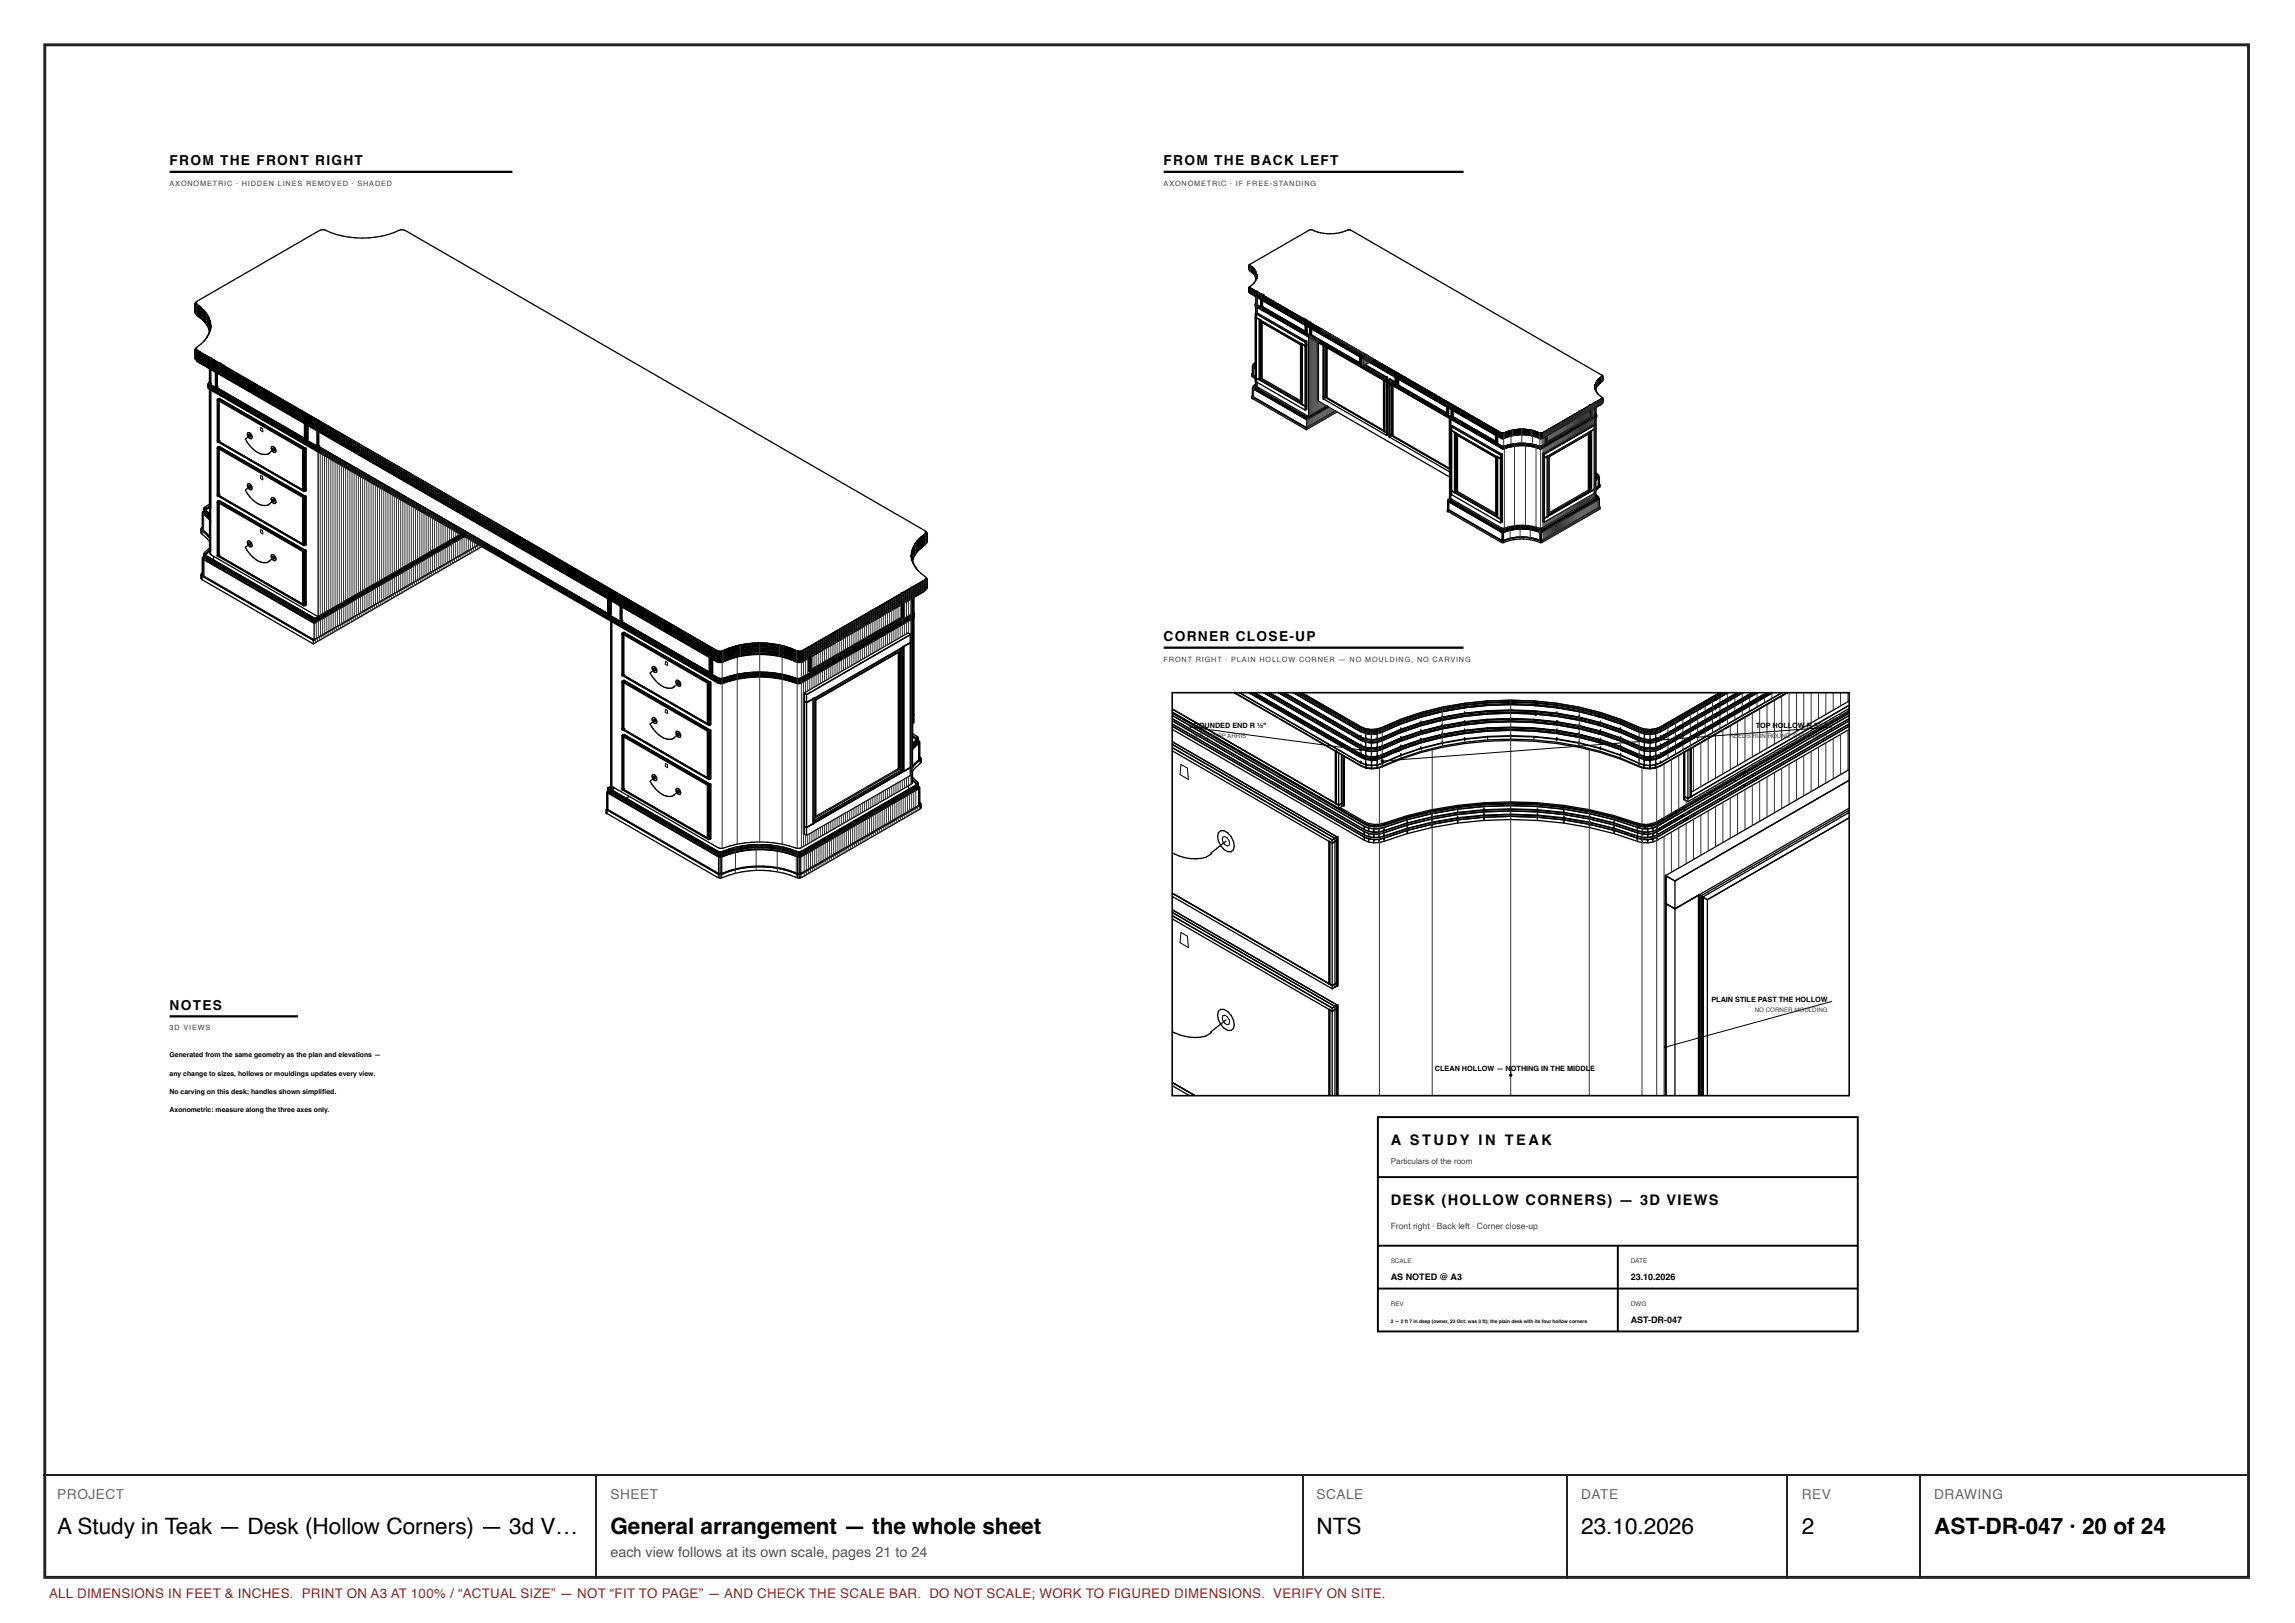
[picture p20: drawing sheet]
<svg xmlns="http://www.w3.org/2000/svg" width="420mm" height="297mm" viewBox="0 0 420 297" stroke-linecap="round" stroke-linejoin="round" font-family="sans-serif">
<defs><g id="words">
<g font-size="4.1">
<text x="10.5" y="280.7">A Study in Teak — Desk (Hollow Corners) — 3d V…</text>
<text x="111.8" y="280.7">General arrangement — the whole sheet</text>
<text x="241" y="280.7">NTS</text>
<text x="289.5" y="280.7">23.10.2026</text>
<text x="329.9" y="280.7">2</text>
<text x="354.1" y="280.7">AST-DR-047 · 20 of 24</text>
</g>
<g font-size="2.7">
<text x="254.6" y="209.5">A S T U D Y I N T E A K</text>
<text x="254.6" y="220.5">DESK (HOLLOW CORNERS) — 3D VIEWS</text>
</g>
<text font-size="2.6" fill="#555" x="111.8" y="285">each view follows at its own scale, pages 21 to 24</text>
<g font-size="2.5">
<text x="31.1" y="30.3">FROM THE FRONT RIGHT</text>
<text x="213.1" y="30.3">FROM THE BACK LEFT</text>
<text x="213.1" y="117.3">CORNER CLOSE-UP</text>
<text x="31.1" y="184.8">NOTES</text>
</g>
<g font-size="2.5" fill="#666">
<text x="10.5" y="274.4">PROJECT</text>
<text x="111.8" y="274.4">SHEET</text>
<text x="241" y="274.4">SCALE</text>
<text x="289.5" y="274.4">DATE</text>
<text x="329.9" y="274.4">REV</text>
<text x="354.1" y="274.4">DRAWING</text>
</g>
<text font-size="2.4" fill="#a51d17" x="9" y="292.4">ALL DIMENSIONS IN FEET &amp; INCHES. PRINT ON A3 AT 100% / “ACTUAL SIZE” — NOT “FIT TO PAGE” — AND CHECK THE SCALE BAR. DO NOT SCALE; WORK TO FIGURED DIMENSIONS. VERIFY ON SITE.</text>
<text font-size="1.6" fill="#3d3d3d" x="254.6" y="224.8">Front right · Back left · Corner close-up</text>
<g font-size="1.6">
<text x="254.6" y="234.2">AS NOTED @ A3</text>
<text x="298.6" y="234.2">23.10.2026</text>
<text x="298.6" y="242.1">AST-DR-047</text>
</g>
<text font-size="1.5" fill="#3d3d3d" x="254.6" y="213.1">Particulars of the room</text>
<g font-size="1.3" fill="#3d3d3d">
<text x="31.1" y="34">AXONOMETRIC · HIDDEN LINES REMOVED · SHADED</text>
<text x="213.1" y="34">AXONOMETRIC · IF FREE-STANDING</text>
<text x="213.1" y="121.1">FRONT RIGHT · PLAIN HOLLOW CORNER — NO MOULDING, NO CARVING</text>
<text x="31.1" y="188.6">3D VIEWS</text>
</g>
<g font-size="1.3">
<text x="218.5" y="133.2">ROUNDED END R ½&quot;</text>
<text x="321.5" y="133.2">T</text>
<text x="322.3" y="133.2">OP HO</text>
<text x="326.5" y="133.2">LLO</text>
<text x="329.2" y="133.2">W R 5⅞&quot;</text>
<text x="313.3" y="183.4">PLAIN STILE PAST THE HOLLOW</text>
<text x="31.1" y="193.4">Generated from the same geometry as the plan and elevations —</text>
<text x="31.1" y="196.8">any change to sizes, hollows or mouldings updates every view.</text>
<text x="262.7" y="196">CLEAN HOLLOW — N</text>
<text x="276.6" y="196">OTHING IN THE MIDDL</text>
<text x="291.2" y="196">E</text>
<text x="31.1" y="200.2">No carving on this desk; handles shown simplifi ed.</text>
<text x="31.1" y="203.6">Axonometric: measure along the three axes only.</text>
</g>
<g font-size="1.2" fill="#3d3d3d">
<text x="254.6" y="231.1">SCALE</text>
<text x="298.6" y="231.1">DATE</text>
<text x="254.6" y="238.9">REV</text>
<text x="298.6" y="238.9">DWG</text>
</g>
<g font-size="1.1" fill="#3d3d3d">
<text x="218.5" y="135">NO SHARP ARRIS</text>
<text x="316.7" y="135">RE</text>
<text x="318.2" y="135">ED</text>
<text x="319.8" y="135">S</text>
<text x="320.9" y="135">RU</text>
<text x="322.5" y="135">N</text>
<text x="323.7" y="135">ROUND THE CURVE</text>
<text x="321.3" y="185.2">NO CORNER MOULDING</text>
</g>
<text font-size=".9" x="254.6" y="242.1">2 — 2 ft 7 in deep (owner, 23 Oct: was 3 ft); the plain desk with its four hollow corners</text>
</g></defs>
<path d="M8.2 8.2h403.5v280.5h-403.5z" fill="none" stroke="#222" stroke-width=".53"/>
<path d="M31.1 31.4h62.7M213.1 31.4h54.9M213.1 118.5h54.9M31.1 186h23.5" fill="none" stroke="#000" stroke-width=".41"/>
<g fill="none" stroke="#000" stroke-width=".18">
<path d="M45.6 79.5l.3 .2v.3l-.3-.2zM47.7 78.2l.4 .2v.6l-.4-.2zM45.6 88.8l.3 .2v.3l-.3-.2zM45.6 99.3l.3 .2v.3l-.3-.2zM47.7 87l.4 .2v.6l-.4-.2zM47.7 96.9l.4 .2v.6l-.4-.2zM49.9 82l.3 .1 .1 .4-.3-.1zM49.9 91.4h.3l.1 .4h-.3zM49.9 101.8l.3 .1 .1 .4-.3-.1zM119.7 122.3h.2l.1 .4-.3-.1zM119.7 131.6l.2 .1 .1 .4-.3-.2zM121.8 121l.4 .2v.6l-.4-.2z"/>
<path d="M121.8 129.8l.4 .2v.6l-.4-.3zM121.8 139.7l.4 .2v.6l-.4-.3zM124 124.8l.4 .2v.3l-.4-.2zM124 134.2l.4 .1v.3l-.4-.2zM216.2 139.9l1.2 .7 .2 2-1.5-.9zM217.8 133l31.4 4.2M335.4 133l-82.3 6.3M119.7 142.1h.2l.1 .4-.3-.1zM124 144.6l.4 .2v.3l-.4-.2zM223.9 153.2a1.06 1.06 0 0 1 1.1 .4 1.06 1.06 0 0 1 0 1.1 1.05 1.05 0 0 1-1-.4 1.05 1.05 0 0 1-.1-1.1zM216.2 170.6l1.2 .7 .2 2.1-1.5-.9zM223.9 185.9a1.06 1.06 0 0 1 1.1 .4 1.06 1.06 0 0 1 0 1.1 1.05 1.05 0 0 1-1-.4 1.05 1.05 0 0 1-.1-1.1z"/>
<path d="M276.6 195.8v1M335.4 183.2l-30.4 8.4"/>
</g>
<g fill="none" stroke="#000" stroke-width=".24">
<path d="M35.8 55.9v.1M35.8 56.3v.2M35.8 56.8v.1M35.8 57.2v.2M35.8 55.8v-.4l.3-.3 22.7-13a2.35 2.35 0 0 1 1.8 .5 16.9 16.9 0 0 0 12.7-.5l.9 .1 95.1 54.9 .2 .3v.2M35.8 55.8v.2M35.8 56.2v.3M35.8 56.6v.3M35.8 57.1v.3M35.8 56l.2 .2a5.5 5.5 0 0 1 2.4 3.2M35.8 55.8l.2 .1a5.6 5.6 0 0 1 2.5 3.5M35.8 56.5l1.5 1.3 .5 .6"/>
<path d="M35.8 56.2l.2 .2a4.8 4.8 0 0 1 2.5 4.1M35.8 56.9l1.5 1.3M35.8 56.6l.2 .2a5.3 5.3 0 0 1 2.5 3.5M35.8 57.4l1.5 1.3M35.8 57.1l.2 .2a5.6 5.6 0 0 1 2.4 3.2M35.8 55.9v.3M35.8 56.3v.3M35.8 56.7v.4M35.9 57.2v-.2l.2 .3a5.6 5.6 0 0 1 2.1 2.2M35.9 55.6v.2M35.9 55.4l.2 .4M35.9 56.2h.1"/>
<path d="M35.9 56.6v.1M35.9 56.1v.1M35.9 56.7v.1M35.9 55.8l.2 .1a5.4 5.4 0 0 1 2.4 3.2l-.2-.1M35.9 56l.1 .1M35.9 56.2l.2 .2a5.7 5.7 0 0 1 2.1 2.2M35.9 56.5h.1M35.9 56.7l1.5 1.3 .5 .6M35.9 56.9l.1 .1M35.9 57.5h.1M35.9 57.4h.1M35.9 55.6l.2 .1a4.8 4.8 0 0 1 2.5 4"/>
<path d="M35.9 55.8h.1M35.9 56.2v.1M35.9 56.7h.1M36 55.7l-.1 .2M36 55.8l-.1 .1M36 56.1l-.1 .2M36 56.2l-.1 .1M36 56.7l-.1 .1M36 55.2l-.1 .4M36 55.7h.1M36 57.6l1.5 1.4 .5 .6M36 57.2v.1"/>
<path d="M36.1 57.1h.1M36.1 55.8l1.3 1.2M36.1 56.3l1.2 1M36.1 56.7l1.2 1.1M36.1 57.2l1.2 1M36.1 57.6l1.2 1.1M36.1 56.9h.1M36.2 56.1h-.1M36.2 56.5h-.1M36.2 56h-.1M36.2 56.4l-.1 .1M36.2 56.9h-.1"/>
<path d="M36.2 55.9h.1M36.3 57.4l-.1 .1M36.3 57h-.1M36.3 56h.1M36.3 57.3h.1M36.4 58l.7 .5M36.5 57.2h.1M36.5 56.2l-.1 .1M36.5 56.7h-.1M36.5 57.1v.1M36.6 56.3h-.1M36.6 56.2h.1"/>
<path d="M36.6 56.8h-.1M36.8 56.5h.1M36.9 57h-.1M36.9 57.9v.1v-.1M36.9 56.4h.1M36.9 56.6h.1M36.9 57.5v.1M37 56.5h.1M37 58l.3 .2M37.1 56.8h.1M37.2 56.8h.1M37.2 57.3h-.1"/>
<path d="M37.3 58.2l.5 .7M37.3 58.7l.9 1.3 .2 .7M37.3 58.5l.5 .4M37.4 57.9v.2M37.4 57a4.1 4.1 0 0 1 1.1 3.1M37.4 58.1h.1M37.4 58.1l.4 .4M37.5 57.1l-.1 .1M37.5 57.1h.1M37.6 57.7l-.1 .1M37.8 57.5l-.1 .1M37.8 58.4l.6 1.4"/>
<path d="M37.8 58.9l.4 .7M37.8 59.1l.4 .5M37.8 57.5h.1M37.9 58.4h.1M38 58.3l.1 .2M38 59.4l.3 .7M38.1 58.9l-.3-.2 .4 .4M38.1 58.7l.1 .2M38.1 57.9l-.1 .2M38.2 58.5l.1 .2M38.2 58.9l.3 1.2M38.2 59.6l.2 .8"/>
<path d="M38.2 59.4l.1 .2M38.2 59.8l.1 .2M38.2 59.3l.1 .1M38.2 59.8l.3 .6M38.2 59.6v.1M38.2 59.1l.3 .3M38.2 58.6l.3 .3M38.3 58.8l.2 1.1M38.3 59.2l.2 .9M38.3 59.7l.2 .6M38.3 59.2l.3 .4-.1 .8-.1-.3M38.4 59.5l.1 .3"/>
<path d="M38.4 59l.1 .2M38.4 59.1l.1 1M38.4 59.2l.1 .8M38.4 59.7l.1 .5M38.4 60v.5M38.5 59.8l-.1 .7M228.7 48.7l.1 .3M228.7 52.8l.1 .1M228.7 53l.1 .2M228.7 49.1l.1 .1M228.7 53.2l.1 .1M228.7 53.4l.1 .1"/>
<path d="M228.8 52.8v.1M228.8 53l-.1 .1M228.8 53.2v.2M228.8 48.7l.4 .3M228.8 48.7v.2M228.8 49.1v.1M228.8 49.4v-.1l.7 .6 .5 1.1M228.8 49v.1M228.8 49.2v.1M228.8 49.4l.7 .7M228.8 52.7v.2M228.8 52.9l.1 .3 46.2 26.6"/>
<path d="M228.8 53.2v.1M228.8 53.4v.1M228.8 52.9h.1M228.8 52.7l46.2 26.7M228.8 52.9l46 26.7h.6M228.8 52.8h.1M228.8 53h.1M228.8 53.3l.1 .1M228.8 53.2l46 26.6h.5l.6-.2M228.8 53.5l.1 .1M228.8 53.4l46 26.6h.5M228.8 53.2h.1"/>
<path d="M228.8 48.5v.1M228.8 48.5v.2M228.8 48.5h.1M228.8 48.8v.1M228.8 49.1h.1M228.8 48.8h.1M228.8 52.7h.1M228.8 48.9l.1 .1M228.8 49h.1M228.8 52.9v.1M228.8 49.1l.5 .3M228.8 53.1h.1"/>
<path d="M228.8 53.1v.1M228.8 49.3l.1 .1M228.8 53.3v.1M228.8 49.5h.1M228.8 49.4v.1M228.8 53.3h.1M228.8 48.6l.1-.3 11.1-6.3a8.8 8.8 0 0 0 7 0l46.2 26.6 .1 .3M228.8 48.6v.1M228.8 48.6l.1 .1M228.8 48.6l.5 .4M228.8 48.7l-.1 .1M228.8 48.9v.2"/>
<path d="M228.8 52.6v.1M228.8 52.7v-.2v.2M228.8 52.7l46.1 26.6M228.8 52.6l46.2 26.7M228.8 48.7l1 .9M228.8 49v-.1v.1M228.8 48.9l.7 .5M228.8 52.9l46.1 26.6 .4 .1M228.8 49.1l.8 .7M228.8 49l.7 .5 .4 .7M228.8 48.9h.1M228.8 49.3l.7 .6"/>
<path d="M228.8 49.2l.4 .2a2.36 2.36 0 0 1 .9 1.5M228.8 49.1v.3M228.8 49.3v.1M228.9 48.4l-.1 .3M228.9 52.9l46 26.6M228.9 52.9v.1M228.9 48.7h.1M228.9 53.1l46.1 26.6M228.9 53.5h.1M228.9 53.1v.1M228.9 53.4l46 26.6M228.9 53.3v.1"/>
<path d="M228.9 53.6l46 26.5M228.9 52.7h-.1M228.9 53.4h.1M228.9 49.5l.9 1M228.9 53.4v.1M228.9 49.3v.1M228.9 53.6h.1M228.9 53.6l46.1 26.6M228.9 49l.6 .5M228.9 48.9l.6 .5M228.9 49.3l1 1.2M228.9 49.6l.6 .5"/>
<path d="M228.9 48.8h.1M228.9 49.2h.1M228.9 52.8h.1M228.9 49h.1M228.9 53h.1M228.9 53.2v.1M229 53.6h.1M229 48.7h.1M229 52.8h.1M229 48.8h-.1M229 52.8h-.1M229 53l-.1 .1"/>
<path d="M229 49h-.1M229 49.2v.1M229 49.5h.1M229 53.5h.1M229 53.3h.1M229 48.8h.1M229 53.7l.1 .1M229 49.4h.1M229.1 49.7l.3 .3M229.1 49.4h.1M229.1 48.9h.1M229.1 52.9h.1"/>
<path d="M229.1 49.1h.1M229.1 53.1h.1M229.1 53.3v.1M229.2 53.1l-.1 .1M229.2 49.1l-.1 .1M229.2 52.9h.1M229.2 48.9h.1M229.2 49.4l.6 .6M229.3 49l.2 .3M229.3 49l.7 .9M229.3 48.9a2.13 2.13 0 0 1 .8 1.4M229.3 49.6l.2 .3"/>
<path d="M229.3 53h-.1M229.3 49.2l-.1 .1M229.3 49.7h.1M229.3 53.6v.1M229.3 49h.1M229.3 53h.1M229.3 53.2h.1M229.3 49.1h.1M229.3 49.5h.1M229.4 53.5h.1M229.4 49.7l.1 .2M229.4 53.5h-.1"/>
<path d="M229.4 49.2h.1M229.4 49.1h.1M229.4 53.1h.1M229.4 49.4h.1M229.5 53.1h.1M229.5 49.4l.4 .7M229.5 49.9l.2 .3M229.5 50.1l.5 1M229.5 50l.2 .2M229.5 53.3v.1M229.6 51.8l-.8 .7v.1M229.6 49.8l.4 .8"/>
<path d="M229.6 49.8h.1M229.6 49.3l-.1 .1M229.6 53.9h.1M229.6 53.6h.1M229.6 49.3h.1M229.6 49.6h.1M229.7 53.2h-.1M229.7 53.2h.1M229.7 49.5h.1M229.7 53.5h.1M229.7 49.7l.2 .4M229.7 49.6l.4 1.1"/>
<path d="M229.7 50.2l.2 .3M229.7 50.3l.2 .2M229.8 49.9v.1M229.8 53.9v.1M229.8 49.9h.1M229.8 53.8h.1M229.8 49.9l.1 .1M229.8 53.7v.1M229.8 50.4l.2 .4M229.8 49.7v.1M229.9 50.2l-.2-.1 .4 .3M229.9 50.1v.1"/>
<path d="M229.9 53.3l-.1 .1M229.9 49.7h-.1M229.9 53.3h.1M229.9 50l.2 .7v-.5M229.9 50.2l.2 .4v-.4M229.9 50.1l.1 .8M229.9 50.2l.1 .1M229.9 50.5l.1 .3M229.9 55.9l.1 .3 44.9 25.9M229.9 55.7v.2M229.9 50.5h.1M229.9 57.4l.3-.1 9 5.2-.3 .1z"/>
<path d="M229.9 50l.1 .2M229.9 55.8l.1 .1M229.9 55.7l.1 .1M229.9 55.8l.1 .3M229.9 55.9h.1M229.9 50.4l.2 .4M229.9 53.6h.1M230 49.9l.1 .3M230 50.8v.2M230 50.3v.1M230 55.6l-.1 .2M230 50.8v.1"/>
<path d="M230 55.7l44.9 26M230 50.2l.1 .1-.1-.1M230 55.8h.1M230 55.7v.2M230 50.4l.1 .5M230 55.9h.1M230 56v.1M230 55.7v.1M230 50.4v.6v-.2M230 50.9l-.3 .7M230 50.3l.1 .2M230 50.6v.4"/>
<path d="M230 50.8l.1 .1M230 56.1l44.9 25.9 .4 .1 1.3-.4M230 55.9l44.9 26M230 55.8l44.9 25.9 .4 .1 1.3-.4M230 56l44.9 26M230 56h.1M230 56.1h.1M230 56l.1 .1M230 50.9l-.1-.3 .1 .4M230 55.5v.2M230 55.6h.1M230 55.6v.1"/>
<path d="M230.1 55.6v.1M230.1 50.9l-.6 1M230.1 50.8v.1M230.1 55.4l-.2 .3M230.1 56l.1 .2M230.1 55.6h-.1M230.1 53.8v.1M230.1 50.9l-.1-.2v.2M230.1 53.5h.1M230.1 50.6v.3M230.1 55.7v.1M230.1 55.7l-.1 .1"/>
<path d="M230.1 55.9v.1M230.1 55.9l44.8 25.9M230.1 53.4h.1M230.2 53.7h-.1M230.2 55.8l-.1 .1M230.2 55.8h.1M230.3 53.6h.1M230.8 54.3h.1M230.8 54.4h.1M230.9 54.2h.1M230.9 54.3h.1M230.9 53.9h.1"/>
<path d="M230.9 53.9v.1M230.9 56.1l8.2 4.8M230.9 54.8l.1 1.3M230.9 54.4h.1M231 54.1h.1M231 54.4h-.1M231 53.9h.1M231 54.2h.1M231 54h.1M231 56.1l8.1 4.7M231 56.1l8.1 4.6M231 58.9h.1l7.1 4.1-.1 .1z"/>
<path d="M231 53.9v.1M231 54.5h.1M231 54.2v.1M231 56.2v.2M231 56.4v.1M231 56.6h.1M231.3 54.1h.1M231.3 54.2h.1M231.3 54.4h.1M231.3 54.6v.1M231.3 56.4v.2M231.3 56.6v.1"/>
<path d="M231.3 56.8h.1M238.9 58.5v.1M238.9 58.7v.1M238.9 59h.1M239 58.6h.1M239 58.8v.1M239 59v.1M239.1 59.5v1.4M239.5 59.3v.1M35.8 64.3v.1M35.8 64.7v.2M35.8 65.2v.1"/>
<path d="M35.8 65.6v.2M35.8 64.3v.3M35.8 64.8v.3M35.8 65.2v.3M35.8 64.2v.2M35.8 64.6v.3M35.8 65.1v.2M35.8 65.5v.3M35.8 64.4l95.7 55.3a2.38 2.38 0 0 0 1.8-.5l1.1-.4M35.8 64.2l95.7 55.2M35.8 64.9l.2 .1M35.8 64.6l95.7 55.3"/>
<path d="M35.8 64.2v.1M35.8 65.3l.2 .2M35.8 65.1l95.7 55.2M35.8 64.7h.1M35.8 65.8l.2 .1M35.8 65.5l95.7 55.3M35.8 65.1v.1M35.9 64l.1 .2M35.9 64.5l.1 .1M35.9 65l.1 .1M35.9 65.4l.1 .1M35.9 63.7l.1 .4"/>
<path d="M35.9 64.5v.2M35.9 64.6v.1M35.9 65h.1M35.9 65v.1M35.9 65.4h.1M35.9 65.4v.2M35.9 64.5h.1M36 64.5v.1M36 65v.1M36 65.4v.1M36 64.1l95.3 55 .8 .2M36 64.2l95.5 55.1"/>
<path d="M36 63.7l-.2 .1v.4M36 64.6l95.5 55.2M36 64.2h-.1M36 65.1l95.5 55.1M36 64.6h-.1M36 65.5l95.5 55.2M36 65.1h-.1M36 65l-.1 .1M36 64v.2M36 64l95.5 55.2M36 65h.1M36 65.9l.1 .2"/>
<path d="M36 64.6l.1 .1M36 64.1h.1M36 65l95.5 55.1M36 65l.1 .1M36 65.5l95.4 55.1M36 65.5l.1 .1M36 65.9l95.3 55M36 65.9l.1 .1M36 64l-.1 .2 .1-.1M36 65.5v.2M36.1 66v.1M36.1 66.1l95.4 55.1"/>
<path d="M36.2 64.3l-.1 .1M36.2 64.8h-.1M36.2 65.2l-.1 .1M36.2 64.4h.1M36.2 64.8h.1M36.2 66.1h.1M36.2 64.3h.1M36.3 65.7l-.1 .1M36.3 65.3h-.1M36.3 64.3h.1M36.3 66.2l.2 .2M36.5 64.5l-.1 .1"/>
<path d="M36.5 64.6h.1M36.5 65h-.1M36.6 65.4l-.1 .1M36.6 64.5h.1M36.6 65v.1M36.7 64.5h.1M36.8 64.7v.1M36.9 66.1v.1M36.9 65.2h-.1M36.9 64.7h.1M36.9 64.8h.1M37 64.7h.1"/>
<path d="M37 65.7h.1M37 65.7v.1M37.2 64.9l-.1 .1M37.2 64.9h.1M37.3 65.5h.1M37.5 66.5v-.1l94.1 54.3M37.5 66v.1M37.6 65.9h.1M37.7 65.2h-.1M37.7 65.1h.1M37.8 65.1h.1M37.8 65.7l-.1 .1"/>
<path d="M37.9 66.7h.1M38 66.3h.1M38.1 65.4l-.1 .1M38.2 65.4h.1M38.2 70.4v.2M38.2 70.7l.2 .3 93.3 53.8M38.2 71l.2 .3 93 53.7 .5 .1M38.2 70.6l.2 .1M38.2 70.6v.2l.2 .3 93 53.7M38.2 66h.1M38.3 60.1l.1 .5M38.3 61a6.3 6.3 0 0 1-2.4 2.7l.1 .3"/>
<path d="M38.3 60.3l.1 .2M38.3 70.5h.1M38.3 70.7l.3 .4M38.3 70.7h.1M38.3 70.9l.1 .2M38.3 71l.1 .1M38.4 70.7h.1M38.4 60.5l-.2 .7-.9 1.3M38.4 60.3v.3M38.4 60.4v.2M38.4 60l.1 .3M38.4 70.5l93.3 53.8a2.88 2.88 0 0 0 2-.4 20 20 0 0 1 12 .4"/>
<path d="M38.4 70.7l93 53.7 .5 .2M38.4 71.2h.1M38.4 70.7l.2 .1M38.5 60.2l-.1 .3M38.5 70.1h.1M38.5 70.2h.1M38.5 70.1a.44 .44 0 0 0-.3 .6l93.5 53.9a2.88 2.88 0 0 0 2-.4 20.2 20.2 0 0 1 12.3 .5l.5-.1M38.5 70.2v.1M38.5 69.9l-.2 .3 .3 .3 93.1 53.7a2.95 2.95 0 0 0 2-.4 20.5 20.5 0 0 1 12.3 .4h.2M38.5 69.9h.1M38.5 69.8a.44 .44 0 0 0-.3 .6l.2 .1M38.5 70.1l-.2 .4"/>
<path d="M38.5 71l.2 .3M38.5 70.4l-.1 .1M38.5 60.3l-.2 .8M38.5 66.6v.1M38.5 70.9h.1M38.5 66.5h.1M38.5 65.7h.1M38.5 70.8v.1M38.5 70.3l1 .6M38.5 70.3l-.1 .2M38.5 70.3l-.2 .2M38.6 70.4h-.1"/>
<path d="M38.6 70.5l-.3-.3 .1 .4M38.6 70.5l93.1 53.7a2.95 2.95 0 0 0 2-.4 20.5 20.5 0 0 1 12.3 .5l.7-.1 20.3-11.8M38.6 65.6h.1M38.6 70.5l-.1 .1M38.7 66.2l-.1 .1M38.7 70.6l-.1 .1M38.7 70.4l-.1 .1M38.8 70.5l-.1 .1M39 66h-.1M39 65.9h.1M39.7 70.9h-.2l16.5 9.5M39.7 68.2v2.7"/>
<path d="M40 70.8l-.3 .1M40 67.5h.1M40.1 67.5h.1M40.1 67.1h.1M40.1 72.9l-.1 .1 15.8 9.1M40.1 72.9l15.8 9.1M40.1 72.9l-.2 .2 15.7 9.1M40.2 67.6h.1M40.2 67.5h.1M40.2 67.1v.1M40.2 66.7h.1M40.2 66.6h.1"/>
<path d="M40.2 66.7v.1M40.3 67.6v.1M40.3 66.5v.1M40.3 66.7h.1M40.3 67.1h.1M40.3 67.2h.1M40.3 66.7v.1M40.3 67.3h.1M40.4 66.7h.1M40.4 66.8h.1M40.4 66.8v.1M40.4 66.6h.1"/>
<path d="M40.4 67.8h.1M40.4 67.2v.1M40.4 71.6v.1M40.4 71.9v.1M40.4 72.2v.1M40.5 67.3h.1M40.5 66.7v.1M40.5 66.8v.1M40.5 66.9h.1M41.1 67.1h.1M41.1 67.2v.1M41.1 67.6v.1"/>
<path d="M41.1 68.1v.1M41.1 72v.1M41.1 72.3v.1M41.1 72.6v.1M45.3 79.3a.63 .63 0 0 1 .7 .2 .63 .63 0 0 1 0 .8 .79 .79 0 0 1-.7-1zM45.7 79.7l-.8 .6a4.6 4.6 0 0 0 3.6 2.9l.5-.1 1.1-.8M53.5 79.7l-.1 .1M53.6 79.8h-.1M53.8 79.6h-.1M53.9 79.6l-.1 .1M54 80h-.1M54 79.4l-.1 .1"/>
<path d="M54.1 79.5l-.1 .1M54.2 79.8l-.1 .1M54.4 80h-.1M54.4 79.7h-.1M54.7 79.8l-.1 .1M56 77.6v2.9M56.1 77.7v2.7h.2l-.3 .1M56.7 76.1h.1M56.7 76.2v.1M56.7 76.7h.1M56.7 77.1v.1M57 76.3h.1"/>
<path d="M57 76.4h.1M57 76.8v.1M57 77.2v.1M58.1 77.9h-.1M58.3 78.9v2.8M63 79.8v.1M63.1 79.8h.1M229.3 68.8v.1M229.3 72.8v.1M229.3 68.5v.4M229.3 68.9l.6 .6M229.3 68.5l.6 .7"/>
<path d="M229.3 72.6v.3M229.3 72.9l9.9 5.7M229.3 72.6l9.9 5.7M229.4 68.5v.1M229.4 72.5v.1M229.4 72.3l-.1 .3M229.4 67.1v1.5M229.4 68.6l.5 .4M229.4 67.1l.5 .5M229.4 68.3l-.1 .2M229.4 72.6l9.9 5.7M229.4 71.1v1.5"/>
<path d="M229.4 71.1l9.9 5.7M229.5 67v.1M229.5 66.9v.1M229.5 71l.1 .1M229.5 66.9l-.1 .2M229.5 67.1l.4 .4M229.5 67l.4 .3M229.5 70.8l.1 .2M229.5 70.8l.1 .1M229.6 66.7v.1M229.6 71v.1M229.6 71.1l9.7 5.7"/>
<path d="M229.6 66.8l.3 .4M229.6 71l9.7 5.6M229.6 66.8l-.1 .1M229.6 70.8h-.1M229.6 70.7v.2M229.6 70.7l9.7 5.7M229.6 70.9h.1M229.6 70.8l-.2 .3M229.6 70.8h.1M229.6 66.8l.3 .3M229.6 70.9l9.8 5.7v-.1M229.6 66.8l.1 .1"/>
<path d="M229.7 70.9l9.6 5.6M229.7 66.9l.2 .3M229.9 69.8l9 5.2M229.9 69.1l9 5.2 .3-.1M229.9 66.3l-.3 .3v.1M229.9 66.5l-.3 .3M229.9 66.6l-.3 .1M229.9 66.6l-.3 .2M230.1 70.6l9.5 5.6M230.1 70.1l-.5 .4v.2M230.1 70.3l-.4 .4v.1M230.1 70.3l-.5 .5"/>
<path d="M230.1 70.3h.1M230.2 71.5h-.1M230.2 71.3v.1M230.4 70.9l-.1 .3M231 69.2l7.1 4.1M237.3 60.2v.1M237.4 60.3h-.1M237.4 60.2h.1M237.5 60.2h-.1M237.5 60.3v.1M237.6 60.1h-.1M237.6 60.4h.1"/>
<path d="M237.6 60.3h.1M237.7 60.1l-.2 .1M237.8 60.3l-.1 .1M237.8 60.2h-.1M237.8 60.2h.1M237.9 60.2l-.1 .1M238.1 63.1v10.2M238.2 73.3h-.1M238.3 60.8h-.1M238.3 62.9l.6 .4M238.4 60.7h-.1M238.5 60.6l-.1 .1"/>
<path d="M238.5 60.6h.1M238.9 61.1v.1M238.9 63.3l-9-5.2 .6 .3v11.1l.3-.2 7.5 4.4M238.9 62.6v12.4M239 61.1h.1M239.1 60.8h.1M239.1 61.2l-.1 .1M239.1 61.3h.1M239.1 61h.1M239.2 61.3h-.1M239.2 61.2h-.1M239.2 78.3v.3"/>
<path d="M239.2 63.2l-.3 .1M239.2 74.9l-.3 .1M239.2 61h.1M239.2 60.8l-.1 .1M239.2 60.7l-.1 .1M239.2 61.2h.1M239.3 76.8v1.5M239.3 78.3l5.2-3.1-5.3 3.1M239.3 61.2l-.1 .1M239.3 76.6v.2M239.3 76.8l4-2.3-4 2.3M239.3 76.4v.1"/>
<path d="M239.3 61.1v.1M239.4 61.1h-.1M239.4 61.1h.1M239.4 61.2h.1M239.5 61.1h-.1M239.6 76.2l3.3-1.9-3.6 2.1M239.6 61.7v14.5M239.7 61.6h-.1M239.8 61.5h-.1M239.9 61.3l9.2 5.3M239.9 60l.1 1.3M240 61.3l9.1 5.3"/>
<path d="M240 61.3l9 5.1M240 61.4l-.2 .1M241.3 73.4l24.2 13.9M241.5 60.5h.1M241.7 60.4h.1M241.9 60.3h.1M242.3 73l11.5 6.7M242.8 72.8l-.5-.3 11.5 6.7M242.8 72.8l.1-.1 10.5 6.1M242.8 63.2v.1M242.8 63.4h.1M242.8 63.5v9.3"/>
<path d="M243 74.4l-3.7 2.1M243.1 74.4l-3.8 2.2M244.8 75.4l-5.6 3.2M249 65.3l.1 1.3M249 66.5l.1 .1M249.2 66.6h-.1M249.2 66.5l-.1 .1M249.2 65.2h.1M249.3 65.2h.1M249.4 65.3h.1M249.4 65v.1M249.4 65.2h.1"/>
<path d="M249.5 65.1h.1M249.6 65.4h.1M249.6 65.6v1.4l1.2-.7M249.6 64.9v.1M249.6 65.2h.1M249.7 65h.1M249.7 65.2h.1M249.8 64.8l-.1 .1M249.8 65l-.1 .1M249.8 64.8h.1M249.9 66.8l3.9 2.3M249.9 64.9h-.1"/>
<path d="M249.9 65.1h-.1M249.9 64.9h.1M250 64.9l-.1 .1M250 66.7l4 2.3-.2 .1M250 64.9h.1M250.1 65h-.1M250.1 65h.1M251 66.2h-.1M251.2 66.1h-.1M251.3 65.6v.1M251.3 65.9h.1M253.4 78.9l.4 .3"/>
<path d="M253.8 69.1v.5M253.8 69.6v.1M253.8 69.8h.1M253.8 69.9v9.8M253.9 69.6h.1M254 69.5h.1M254 79.6l-.2 .1M254 79.1l-.2 .1M254.4 80l11.1 6.4M254.8 79.7l-.4-.2 11.1 6.4M254.8 79.7h.1l10.6 6.1M254.8 70.2v.1"/>
<path d="M254.8 70.3v.1M254.8 70.5v9.2M255.2 68.6h-.1M255.3 68.6h-.1M255.3 68.5h.1M255.4 68.5v.1M255.5 70.4l19.4 11.2 .4 .1 .7-.2M255.5 70l-1-.6h-.1l1.1 .7M255.5 68.4h.1M255.5 68.6h.1M255.6 68.4h.1M255.6 68.6v.1"/>
<path d="M255.7 68.3h.1M255.7 68.5h.1M255.8 68.2h.1M255.8 70.5l9.2 5.3M255.8 69.2l.1 1.3M255.8 68.3h.1M255.8 68.5v.1M255.9 68.3h.1M255.9 70.5l9.1 5.3M255.9 70.5l.1-.1 9 5.2M255.9 68.4h.1M256 68.4h.1"/>
<path d="M265 75.7v.1M265 74.5v1.3M265.1 75.8h-.1M265.1 75.7l-.1 .1M265.6 76.5l-.1 .1M265.7 76.5h-.1M265.7 78.7l9 5.2 .3-.1M265.7 78l.2-.1 9.1 5.2-.3 .1zM265.8 75l.1 1.2M265.9 76.2l8.1 4.7M265.9 76.2h.1l7.9 4.6M265.9 76.4h-.1"/>
<path d="M265.9 76.4v.1M265.9 76.6v.1M265.9 76.7v.1M266 76.5h-.1M266 76.5h.1M266.3 79.1v11l.2-.1 7.6 4.4M266.8 79.6l.1-.1 7.1 4.1-.1 .1zM267.2 77.1v.2M267.2 77.3v.1M267.2 77.5h.1M267.4 75.5h.1M267.6 75.4h.1"/>
<path d="M267.8 75.2v.1M267.9 75.2h.1M273.9 79.7l.1 1.3h.1M274.8 79.5h.2M274.8 79.4h.1M274.8 79.7h.2M274.8 79.7h.1M274.8 79.9l.2 .1M274.8 79.9h.1M274.9 79.3h.1M274.9 79.5h.1M274.9 79.9l.1 .1"/>
<path d="M274.9 80h.1M275 79.5h.1M275 79.7h.1M275 79.9h.1M275 79.3v1M275 79.3h.1M275 79.7h.3M275 79.7l.1 .1M275 80h.1M275.1 79.3v1M275.1 80h.2M275.3 79.3h-.2"/>
<path d="M275.3 79.3v1M275.3 79.5h-.2M275.3 79.7l-.2 .1M275.3 80h-.2M275.4 79.2l-.1 .1M275.4 79.5h-.3M275.4 79.5h-.1M275.4 79.5l-.1 .1M275.4 79.9l-.1 .1M275.4 80h-.1M275.4 79.9v.1M275.5 80h-.1"/>
<path d="M275.9 79.2h.1M275.9 79.5h.1M275.9 79.7h.1M275.9 79.9h.1M275.9 79.1l-.6 .3-.4-.1M275.9 79.3l-.5 .2M275.9 79.5l-.8 .3M275.9 79.8l-.9 .2M275.9 79.9l-.5 .2M275.9 79.8l-.5 .1M275.9 79.9v.1M276.4 79l-1.4 .4"/>
<path d="M276.4 79.1l-.5 .2M276.4 79.5h.1M276.4 79.3h.1M276.4 79.8l-.5 .1M276.4 79.7h.1M276.4 78.9l-.5 .2M276.4 79.1h.1M276.4 79.2l-1 .4M276.4 79.8h.1M276.9 78.9h.1M276.9 79.2h.1M276.9 79.4h.1"/>
<path d="M276.9 79.6h.1M276.9 78.8l-.5 .1M276.9 79l-.5 .1M276.9 79.5l-1 .3M276.9 79.6l-.5 .2M276.9 79.7h.1M276.9 79.7l-1 .3M277.5 78.8h.1M277.5 79.1h.1M277.5 79.3h.1M277.5 79.5h.1M277.5 78.7l-1.1 .2"/>
<path d="M277.5 78.7l-.6 .1M277.5 78.9l-.6 .1M277.5 79.1l-2.2 .6M277.5 79.3l-1.1 .2-1 .5M277.5 79.4l-.6 .1M277.5 79.4h2.3M277.5 79.5l-.6 .1M277.5 79.6l1.7-.1 2.2 .5M277.5 79.6h.1M278 79.5h.1M278 78.8l-.5 .1M278 78.8l1.8 .1"/>
<path d="M278 78.8l1.8 .1 1.1 .3M278 79.1l-2.1 .4M278 79.1h1.2M278 79.1l-2.1 .5M278 79.2l-.5 .1M278 79.2h1.2M278 79.3h-.5M278.6 78.6l-1.1 .1M278.6 78.6l1.2 .1M278.6 78.6l-.6 .1M278.6 78.7l-1.7 .1M278.6 78.7l1.8 .1"/>
<path d="M278.6 78.8l-2.2 .4M278.6 78.9l-1.7 .2-1 .3M278.6 79l-1.1 .1M278.6 79l1.2 .1M278.6 78.9l1.8 .2 1.5 .5M279.2 79.5h.1M279.2 79.1l1.2 .1 1 .4M279.2 79.3h.6M279.2 79.5h.6M279.2 79.2l.6 .1M279.2 79.1l1.2 .2M279.2 79.5h-1.7"/>
<path d="M279.8 78.8h.1M279.8 79.1h.1M279.8 79.3h.1M279.8 79.5h.1M279.8 79.6h.1M279.8 78.7l.6 .1M279.8 78.9l.6 .1M279.8 79.1l2.2 .6M279.8 79.3l1.6 .4M279.8 79.4l.6 .1M279.8 79.5l.6 .1M280.4 79.7h.1"/>
<path d="M280.4 78.9h.1M280.4 79.2h.1M280.4 79.4h.1M280.4 79.6h.1M280.4 78.8l.5 .1M280.4 79l.5 .1M280.4 78.8l.5 .2M280.4 79.5l1 .3M280.4 79.6l.5 .2M280.9 79.8h.1M280.9 79.3h.1M280.9 79.5h.1"/>
<path d="M280.9 79.7h.1M280.9 78.9l.5 .2M280.9 79.1l.5 .2M280.9 79l1.4 .4M280.9 79.1h.1M280.9 79.2l1 .3M280.9 79.4l.5 .1M280.9 79.8l.5 .1M281.4 79.9h.1M281.4 79.1l-.5-.2 .5 .2M281.4 79.1l.6 .3 .3-.1h-.3M281.4 79.2h.1"/>
<path d="M281.4 79.5h.1M281.4 79.7h.1M281.4 79.5l.7 .3M281.4 79.7l.5 .3M281.4 79.9v.1M281.4 79.3l.5 .2M281.4 79.7l.6 .3M281.4 79.9l.5 .2M281.4 79.8l.6 .2M281.4 79.8l.4 .1M281.8 80h.1M281.8 79.9l.1 .1"/>
<path d="M281.9 79.2l.1 .1M281.9 79.5h.2M281.9 79.5h.1M281.9 79.5l.1 .1M281.9 80h.2M282 79.3a8 8 0 0 0-6.9 0M282 79.5h.1M282 79.7l.1 .1M282 80h.3M282.1 79.3h-.1v1M282.1 79.3v1M282.3 79.3h-.2"/>
<path d="M282.3 79.3v1M282.3 79.5l-.3 .1M282.3 79.5h.1M282.3 79.7l-.2 .1M282.3 79.7h.1M282.3 80h-.3M282.3 79.9h.1M282.3 79.5h-.2M282.3 79.7h-.3M282.4 79.7h.1M282.4 79.9h.1M282.4 79.3h-.1"/>
<path d="M282.4 79.2l-.1 .1M282.4 79.5h-.1M282.4 79.4h.1M282.4 79.7h-.1M282.4 79.7l-.3 .1M282.4 79.9l-.1 .1M283.1 79.8v1.3M283.2 79.8h-.1M283.7 78.5v.1M283.7 78.8h.1M283.7 79h.1M285.1 77.7h.1"/>
<path d="M285.2 77.7h.1M285.2 77.6h.1M285.3 77.7h.1M285.3 77.6h.1M285.3 77.8l.1 .1M285.4 77.8h.1M285.5 77.8h.1M285.5 77.9l.1 .1M285.5 77.7h.1M285.6 77.9h.1M285.6 77.4h.1M285.6 77.4l.1 .1"/>
<path d="M285.7 77.4h.1M285.7 77.8l.1 .1M285.8 77.6h.1M285.9 77.5h.1M286 77.7h.1M286.1 77.6h.1M287.1 78.9h.1M287.2 78.9h.1M287.2 78.8h.1M287.2 78.8l.1 .1M287.3 79h.1M287.3 78.7v.1"/>
<path d="M287.3 78.9h.1M287.4 78.8h.1M287.4 79v.1M287.4 78.9h.1M287.5 79h.1M287.5 78.8v.1M287.5 78.9l.1 .1M287.6 78.6h.1M287.6 78.9h.1M287.7 78.5l.1 .1M287.8 78.7h.1M287.8 78.6l.1 .1"/>
<path d="M287.9 78.7v.1M288 78.7h.1M289.2 75.3h.1M289.3 75.3v.1M289.3 75.3h.1M289.4 75.3h.1M289.4 75.2h.1M289.5 75.4v.1M289.5 75.4h.1M289.6 75.4h.1M289.7 75.6h.1M289.7 75.3h.1"/>
<path d="M289.7 75.5h.1M289.7 75h.1M289.8 75.1h.1M289.8 75.5h.1M289.8 75h.1M289.9 75.4v.1M290 75.2h.1M290 75.1h.1M290.2 75.3h.1M290.2 75.2h.1M291.1 74.3h.1M291.1 74.2h.1"/>
<path d="M291.1 74.5h.1M291.1 74.7h.1M291.2 74.2v.1M291.2 74.3h.1M291.2 74.2h.1M291.2 74.5h.1M291.2 74.4h.1M291.2 74.7h.1M291.2 74.4v.1M291.3 74.6v.1M291.3 74.6h.1M291.3 74.4h.1"/>
<path d="M291.3 76.3l.1-1.3-8.3 4.8M291.3 76.3l-8.2 4.7M291.3 76.3l-.1-.1-8 4.7M291.4 76.3l-8.3 4.8M291.8 73.8h.1M291.8 73.9h.1M291.9 76.1h.1M292 76l-9.8 5.7M292 74h.1M292 76l.1 .1M292 73.7h.1M292 76.2l-9.7 5.6"/>
<path d="M292 70.8l.1 .4M292.1 73.7v.1M292.1 76.2h.1M292.1 71.1v-.1v.2M292.1 70.6l.1-.1-.1 .1M292.1 71.1l.5 1.1M292.1 74.1v.1M292.1 70.5l-.1 .4 .2-.2M292.1 71.2l.1 .3M292.1 75.7l.1 .3M292.1 76.3l-.1 .1M292.1 70.7l-.1 .3"/>
<path d="M292.1 70.9v.2v-.2M292.1 71.1h.1M292.1 71.2l.1-.3-.1 .3M292.1 75.9l-.1 .1M292.1 75.8h.1M292.1 75.9h.1M292.1 75.8l.1 .1M292.1 70.9v.3M292.1 71.1v.1M292.1 75.8l.1 .2M292.1 75.9v.1M292.1 76h.1"/>
<path d="M292.1 76v.1M292.1 76l-.1 .1M292.1 76.3l-9.8 5.7M292.1 76.1l-9.9 5.7M292.1 76.1h.1M292.1 76.2l-9.8 5.7M292.1 76.3h.1M292.1 76.3l-9.8 5.7-.4 .1M292.1 71.2l.3 .7M292.1 70.6v.2M292.1 70.8v.3M292.1 71.1v.2"/>
<path d="M292.1 71v.2M292.1 71.2v.1M292.1 76.2l-9.8 5.6M292.2 70.6l-.1 .5M292.2 76.1l-.1 .1M292.2 71.1l-.1 .1M292.2 71l-.1 .2M292.2 71.1h.1M292.2 75.9l-10 5.8M292.2 75.9l-.1 .1M292.2 76.3l-.1 .1M292.2 76l-.1 .1"/>
<path d="M292.2 76.2l-.1 .1M292.2 76.1v.1M292.2 76.3h.1M292.2 75.9v.2M292.2 70.6h.1M292.2 71l-.1 .3M292.2 70.5l-.1 .2M292.2 70.5h.1M292.2 73.9h.1M292.2 76.1l-.1 .2-9.8 5.6M292.2 70.3l-.2 .5M292.2 76.1l-.2 .1"/>
<path d="M292.2 76.3h-.1M292.2 70.8h.1M292.2 74.2l-9.9 5.8M292.2 70.3l-.1 .8M292.2 70.2l-.1 .7M292.2 70.5l-.1 .4M292.2 70.6l-.1 .6M292.2 70.6v.1M292.2 76v.1M292.2 76.2v.1M292.2 76.3l-9.9 5.8M292.2 73.6h.1"/>
<path d="M292.3 70h.1M292.3 73.6h.1M292.3 70.4h-.1M292.3 70.5l.1-.1-.2 .1M292.3 70.7l-.1 .3M292.3 74h.1M292.3 74.2h.1M292.3 70.2h.1M292.4 69.8l-.3 .7M292.4 69.8l-.2 .4M292.4 69.8h.1M292.4 70.5l-.2 .4"/>
<path d="M292.4 70.6l-.2 .2M292.4 73.7v.1M292.4 73.4h.1M292.5 73.5h.1M292.5 73.9h.1M292.5 69.9h.1M292.5 69.6h.1M292.6 69.6h.1M292.6 74.1l-10.3 5.9M292.6 69.5l-.2 .3M292.6 72.1l.7 .6M292.6 70l-.4 .5"/>
<path d="M292.6 70.1h.1M292.6 70.1l-.2 .1M292.6 70v.1M292.6 73.6h.1M292.6 69.9l-.5 1M292.6 70.1l-.2 .4M292.6 70.2l-.2 .3M292.6 70.4l-.5 .9M292.7 73.3h.1M292.7 69.7h.1M292.7 69.4h.1M292.7 73.4h.1"/>
<path d="M292.7 69.4l.1 .1M292.8 73.7h.1M292.8 70l-.2 .1M292.8 73.7v.1M292.8 73.3h.1M292.8 69.3h.1M292.8 69.8h.1M292.8 69.3l.1 .1M292.8 70h.1M292.9 69.3h.1M292.9 73.2h.1M292.9 73.5h.1"/>
<path d="M292.9 73.9l-.1 .1M292.9 69.5h.1M292.9 73.3h.1M292.9 69.2l-.5 .7M292.9 73.1h.1M293 69.2h.1M293 73.4h.1M293 69.4h.1M293 73.1h.1M293 73.2h.1M293 73.6h.1M293.1 69.6h.1"/>
<path d="M293.1 70l-.4 .3M293.1 69h.1M293.1 69.7h.1M293.1 74l-10.7 6.2M293.1 73.1h.1M293.1 73.5l.1 .1M293.1 69.5h.1M293.2 73.7v.1M293.2 69.7v.1M293.2 73h.1M293.2 69h.1M293.2 73.1h.1"/>
<path d="M293.2 69.3h.1M293.2 69.5h.1M293.2 73.3h.1M293.2 73.9h.1M293.2 73.5h.1M293.2 73l-10.8 6.3M293.2 69v.1M293.2 69l-.3 .2M293.2 69l-.3 .3M293.2 69.2l-.6 .5-.4 .6M293.2 69.4l-.6 .5M293.2 69.6l-.8 .9-.3 .7"/>
<path d="M293.2 69.8l-.6 .5M293.3 73.9l-10.9 6.3M293.3 69.6v.1M293.3 73.9h.1M293.3 69.8l-1 1M293.3 73.6v.1M293.3 73.7h.1M293.3 73h.1M293.3 68.9h.1M293.3 68.7l.1 .2M293.3 73.2l-10.9 6.3M293.3 73.2h-.1"/>
<path d="M293.3 72.9l.1 .1M293.3 73.4l-10.9 6.3M293.3 73.5l-10.9 6.3h-.4l-.6-.2M293.3 73.6l-10.9 6.4h-.6M293.3 73.9l-10.9 6.2M293.3 73.8l-.1 .1M293.3 73.8v.1M293.3 73h-.1M293.3 73.2l.1 .1M293.3 69.3v.1M293.3 73.2h.1M293.3 73.4h.1"/>
<path d="M293.3 73l-10.9 6.3M293.3 72.8l.1 .2M293.3 69.1l-.7 .7-.4 .5M293.3 73.2l-11 6.4M293.3 69.2l-.7 .6-.5 1M293.3 69.4l-.7 .6M293.3 69.1v.1M293.3 69.4l-.7 .6-.4 .6M293.3 69.2h.1M293.3 69.6l-.7 .5M293.3 69.4h.1M293.3 69.6h.1"/>
<path d="M293.3 69.5v.1M293.3 72.7v.3M293.3 68.9l-.9 .9-.4 1M293.3 68.9l-.1 .1M293.3 72.8v.2M293.3 69.1h.1M293.3 68.9l.1 .2M293.3 69.4l-.4 .3M293.3 73.2v.1M293.3 69.5h.1M293.3 69.6l-.4 .3M293.3 69.8h.1"/>
<path d="M293.3 69.7h.1M293.3 68.8h.1M293.3 68.8v.1M293.4 73.1l-.1 .1M293.4 73l-11.1 6.4M293.4 73v.1M293.4 73.2v.1M293.4 73.4v.2M293.4 73.6v.2M293.4 73.3l-.1 .1M293.4 73.2l-11 6.4h-.5M293.4 73.3v.1"/>
<path d="M293.4 73.4l-.2 .1M293.4 73.6l-.2 .1 .1-.1M293.4 69.2v.2M293.4 73.8l-.1 .1M293.4 73.6l-11 6.4h-.4M293.4 69.4v.2M293.4 73.5h.1M293.4 68.9v.2l-.5 .4M293.4 69.2v.1M293.4 69.4v.1M293.4 69.6v.1M293.4 68.9l-1 1-.3 1.1"/>
<path d="M293.4 69.3l-.1 .1M293.4 69.2h-.1M293.4 69.5l-.1 .1M293.4 69.4h-.1M293.4 69.6l-1 .9M293.4 69.7l-.8 .7M293.4 73.1v.1M293.4 73.5v.1M293.4 69v.2M293.4 73.7v.1M36.9 97.5v.1M36.9 97v.6"/>
<path d="M36.9 97.6l1.6 1.7M36.9 97l1.6 1.6M37.1 96.8l.1 .2M37.2 93.9v3.1M37.2 97l1.3 1.3M37.2 93.9l1.3 1.4M37.2 96.4l-.3 .2v.4M37.4 93.8v.1M37.4 93.7v.2M37.4 93.9l1.1 1.1M37.4 93.7l1.1 1.1M37.4 93.2v.2"/>
<path d="M37.4 93.4l1.1 1M37.4 93.2l1.1 1-.3-.2M37.4 93.3v.4M37.5 93.4l-.3 .2v.3M37.6 93.6l.9 .9M38.5 93v.2M38.5 92.2l-1 .6-.1 .4M38.5 92.6l-.8 .5v.3l.1 .1M38.5 92.7l-1 .6M38.5 92.8l-.9 .6M38.5 94.5v.1M38.5 94.2v.1"/>
<path d="M38.5 98.4h.1M38.5 95.3l.1 .1M39.9 80.9l15.7 9.1M39.9 90.8l15.7 9.1M40 80.8l-.1-.1 15.7 9.1M40 80.8v-7.5l-.1-.1 15.7 9.2M40 90.7v-8.6l-.1-.1 15.7 9.1M40 90.7l-.1-.1 15.7 9.1M40.1 81.7l-.1 .1 15.8 9.1M40.1 81.7l15.8 9.1M40.1 81.7l-.2 .2 15.7 9.1M40.1 91.6l-.1 .1 15.8 9.1"/>
<path d="M40.1 91.6l15.8 9.1M40.1 91.6l-.2 .2 15.7 9.1M40.3 80.6l-.3 .2M40.3 90.5l-.3 .2M45.3 88.6a.63 .63 0 0 1 .7 .3 .63 .63 0 0 1 0 .7 .79 .79 0 0 1-.7-1zM45.3 99.1a.63 .63 0 0 1 .7 .2 .63 .63 0 0 1 0 .8 .79 .79 0 0 1-.7-1zM45.7 89.1l-.8 .6a4.6 4.6 0 0 0 3.6 2.8l.5-.1 1.1-.8M45.7 99.5l-.8 .6a4.6 4.6 0 0 0 3.6 2.9l.5-.1 1.1-.8M49.7 81.8a.63 .63 0 0 1 .7 .3 .63 .63 0 0 1 0 .7 .78 .78 0 0 1-.7-1zM49.7 91.1a.63 .63 0 0 1 .7 .3 .63 .63 0 0 1 0 .7 .78 .78 0 0 1-.7-1zM54.1 80.2l.1-.1-.1 .1M55.5 80.8l-.1 .1"/>
<path d="M55.5 89.7l.1 .1M55.5 82.3l.1 .1M55.5 99.6l.1 .1M55.5 91.1h.1M55.6 82.2v7.8M55.6 91v8.9M55.7 80.7l-.1 .1M55.8 82.1l-.2 .1M55.8 90.9l-.2 .1M55.8 82.1v7.8l.1-.1-.3 .2M55.8 90.9v8.9l.1-.1-.3 .2M55.8 80.3l.2 .1"/>
<path d="M55.9 82l-.1 .1M55.9 82.2l-.3 .2M55.9 82l-.3 .2M55.9 89.6l-.3 .2M55.9 90.8l-.1 .1M55.9 91l-.3 .1M55.9 90.8l-.3 .2M55.9 99.5l-.3 .2M55.9 80.6h-.1M56 80.5l2.1 1.2M56.3 80.2l-.3 .2M56.8 81.6l-.1 .1"/>
<path d="M57.1 81.5h-.1M57.1 81.8l-.1 .1M57.2 81.9h-.1M57.3 81.3l-.1 .1M57.4 81.9l-.2 .1M57.4 81.7h-.1M57.4 81.3h.1M57.5 81.7l-.1 .1M57.6 81.8l-.1 .1M57.6 81.5l-.1 .1M57.7 81.6h-.1M57.7 81.5h.1"/>
<path d="M57.8 81.5v.1M57.8 81.7h-.1M58 81.6h-.1M58.2 82.7v30.2M58.3 81.7l-.2-.1 53.4 30.8M58.4 82.5l-.2 .1M58.5 81.5l-.2 .2M58.6 82.4h-.1M58.9 82.2l-.1 .1M62.2 80.3h.1M62.6 80.1h.1M84.6 97.7h-.1"/>
<path d="M84.8 97.8h-.1M84.8 97.5l-.1 .1M85 97.6l-.1 .1M85 97.9l-.1 .1M85 98.2l-27.5 15.9M85.1 97.4h-.1M85.3 97.5h-.1M85.3 97.8h-.1M85.3 98l-.1 .1M85.5 97.6l-.1 .1M85.5 97.9l-.1 .1M85.7 97.8h-.1"/>
<path d="M87.9 99.6h-.1M88.1 99.4l-.1 .1M88.4 99.3h-.1M88.4 95.4v.1M88.5 99.9l-.1 .1M88.6 95.5v.1M88.7 99.8h-.1M88.8 95.2h.1M88.9 95.7h-.1M88.9 99.6l-.1 .1M89 95.3h.1M89.1 95.8h.1"/>
<path d="M89.2 95h.1M89.3 95.4l-.1 .1M89.3 94.9h.1M89.4 95.1h.1M89.5 95h.1M89.5 95.6h.1M89.7 95.2l-.1 .1M89.7 95.2h.1M89.9 95.4h-.1M90 95.3h.1M91.8 97.3l-.1 .1M92.1 97.1h.1"/>
<path d="M92.3 97.7h.1M92.5 96.9h.1M92.6 96.8h.1M92.7 97.4v.1M93.1 97.2h-.1M93.2 97.2h.1M167.3 99.9l.2 .2M167.6 99.5h.1M167.7 99.5v.1M167.9 99.7h.1M167.9 99.1h.1M168 99.2h.1"/>
<path d="M168 99.9v.2M168.1 99.8a4.1 4.1 0 0 0-1.1 2.7M168.2 99.3h.1M168.2 98.8h.1M168.3 98.8h.1M168.4 100l-.3 .2M168.5 98.5h.1M168.5 99.5h.1M168.5 99.5v.1M168.5 98.6h.1M168.5 99.9v.1M168.6 98.4v.1"/>
<path d="M168.6 99.9v.1M168.6 99h.1M168.6 98.5h.1M168.7 99.2l-.6 .6M168.8 98.2h.1M168.8 98.8h.1M168.9 98.2h.1M168.9 98.3h.1M168.9 99.1l.1 .1M168.9 98.2l.1 .1M168.9 98.7h.1M169 99.2h.1"/>
<path d="M169 100l-.7 .5M169.1 98h.1M169.1 99.3h.1M169.2 98.9v.1M169.2 99.4v.1M169.2 97.9h.1M169.3 98h.1M169.3 98.1h.1M169.3 98.4v.1M169.3 98.5h.1M169.3 98.9h.1M169.4 98.3l-1.3 1"/>
<path d="M169.4 99.2l-1.3 1M169.4 99.6l-1.3 1.1M169.4 99.1h.1M169.4 99.7l-1.5 1.3-.5 .6M169.4 99.6v.1M169.4 99.2l.1 .1M169.4 97.3l.3 .3-.1 .2M169.4 97.7h.1M169.5 98.2a5.8 5.8 0 0 0-2.2 2.5M169.5 97.7l.1 .2-.1-.1M169.5 98.6l-1.4 1.2M169.5 99.1l-1.4 1.1"/>
<path d="M169.5 97.6v.2M169.5 97.6l-.1 .1a4.8 4.8 0 0 0-2.5 4.1l.2-.3a5.7 5.7 0 0 1 2.5-3.3M169.5 98.2l.1 .1M169.5 98.6l.1 .2zM169.5 99.1l.1 .1M169.5 97.7l-.1 .1a5.3 5.3 0 0 0-2.4 3.3M169.5 97.8l-.1 .1a5.8 5.8 0 0 0-2.2 2.5M169.5 98v.1M169.5 98.2l-.1 .1a5.7 5.7 0 0 0-2.1 2.3M169.5 97.8h.1M169.5 98.5h.1M169.5 98.6l-.9 .8-1.1 1.2"/>
<path d="M169.5 98.9v.1M169.5 99.1l-.1 .2a5.7 5.7 0 0 0-2.1 2.2M169.5 98.7h.1M169.5 99.5h.1M169.5 99.4h.1M169.5 98.1v.1M169.5 98.6h.1M169.5 99v.1M169.5 97.4v.3M169.6 97.6l-.1 .2M169.6 97.9v.3M169.6 98.3v.3"/>
<path d="M169.6 98.8v.3M169.6 97.8v.2M169.6 98.2v.3M169.6 98.6v.3M169.6 99.1v.3M169.6 97.8l-.1 .1a4.9 4.9 0 0 0-2.5 3.9M169.6 98l-.1 .2M169.6 98.5l-.1 .1M169.6 98.6l-.1 .2a5.8 5.8 0 0 0-2.2 2.5M169.6 98.9l-.1 .2M169.6 99.1l-.1 .2a5 5 0 0 0-2.5 3.3M169.6 99.4l-.1 .1a5.5 5.5 0 0 0-2.4 3.2"/>
<path d="M169.7 97.9l-.1 .1M169.7 98.3l-.1 .2M169.7 98.8l-.1 .1M169.7 99.2l-.1 .2M265.1 93.6l9.9 5.7M265.2 91.5l9.8 5.6M265.4 91.6l-.1 .1M265.6 91.2l-.3 .2M265.7 90.5l9 5.2M265.7 89.8l9 5.2 .3-.1M265.7 91.3l-.3 .2M265.8 91.4l-.2 .1"/>
<path d="M266.5 92.5h-.1M266.7 92.4h-.1M266.8 89.9l7.1 4.1M267.1 92.1l-.3 .2M273.9 83.7v10.3M273.9 80.9h.1M274 93.9l-.1 .1M274.1 80.9h-.1M274.7 83.2v12.5M274.9 80.1l.1 .1M274.9 97h.1M274.9 81.8h.1"/>
<path d="M274.9 81.9l.1 .1M274.9 81.9h.4M274.9 81.9h.1M274.9 82.1h.1M274.9 82h.1M274.9 81.7h.1M274.9 81.8l.1 .1M275 95.5l-.3 .2M275 80.1h.1M275 80.2h.1M275 80.3h.1M275 99v.3"/>
<path d="M275 99.3h.1M275 99h.1M275 97.4v1.5M275 98.9l-9.9-5.6 9.9 5.7M275 98.9h.1M275 97.4h.1M275 97v.1M275 97.2v.2M275 97.1h.1M275 97h.1M275 97.4l-9.8-5.6 9.8 5.6M275 97.2l.1 .1"/>
<path d="M275 81.9h.3M275 81.8h.1M275 82h.3M275 82h.1M275 81.9h.1M275 82.1h.1M275.1 80.2h.1M275.1 80.1h.1M275.1 80h.1M275.1 99v.3M275.1 97.4v1.5M275.1 97v.1"/>
<path d="M275.1 97.3v.1M275.1 97h.1M275.2 82h.1M275.2 81.8h.1M275.2 82.1h.1M275.3 80.2h.1M275.3 80.2h-.2M275.3 80.1h.1M275.3 80.3h-.2M275.3 99v.3M275.3 99.3h-.2M275.3 99h-.2"/>
<path d="M275.3 99.3a8.8 8.8 0 0 1 6.7 0M275.3 99a8.8 8.8 0 0 1 6.7 0M275.3 97.4a9 9 0 0 1 6.7 0M275.3 97.2v.2M275.3 97.4v1.5M275.3 97.4h-.2M275.3 97.2l-.2 .1M275.3 97.4a9.2 9.2 0 0 1 6.7 0M275.3 97.2a9.2 9.2 0 0 1 6.7 0M275.3 98.9h-.2M275.3 98.9a9 9 0 0 1 6.7 0M275.3 97h.1"/>
<path d="M275.3 97v.1M275.3 97.1h-.2M275.3 97h-.2M275.3 97.1a9.2 9.2 0 0 1 6.7 0M275.3 97a9.3 9.3 0 0 1 6.7 0M275.3 81.9h.1M275.3 82h.1M275.3 82.1h.1M275.3 81.9h-.1M275.4 80.1l-.1 .1M275.4 80.2h.1M275.4 80.1h.1"/>
<path d="M275.4 97h.1M275.4 81.8l-.1 .1M275.4 81.8h.1M275.4 81.9h.1M275.4 81.7h-.4M275.4 82.1h.1M275.9 80l-.9 .2M275.9 80a8.4 8.4 0 0 1 5.5 0M275.9 80l-.6 .3M276 81.7h.1M276 81.8l-.7 .2M276 81.5l-.6 .2"/>
<path d="M276 81.6h.1M276 81.9h.1M276.6 81.5h.1M276.6 81.6h.1M276.6 81.7h.1M276.6 81.3l-.6 .2M276.6 81.5l-1.2 .3M276.6 81.5l-1.3 .4M276.6 81.6l-.6 .2M276.6 81.8l-1.6 .3M277.3 81.6h.1M277.3 81.4l-.7 .1"/>
<path d="M277.3 81.4h.1M277.3 81.3h.1M277.3 81.5h.1M277.3 81.5l-.7 .1M277.3 81.6l-.7 .2M278 81.3l-.7 .1M278 81.2l2.6 .2M278 81.4h.1M278 81.3h.1M278 81.4l-1.4 .1M278 81.4l-.7 .1M278 81.4h1.3"/>
<path d="M278 81.5h.1M278 81.5l-1.4 .2M278 81.6h-.7M278 81.6h1.3M278 81.1l-2 .4M278 81.2h1.3M278 81.2l-2.6 .5M278 81.5h-.7M278.6 81.3h-.6M278.6 81.3l1.4 .1M278.6 81.3l-1.3 .1M278.6 81.4h-.6"/>
<path d="M278.6 81.4l.7 .1M278.6 81.4l-.6 .1M278.6 81.5h.7M279.3 81.1l1.9 .4M279.3 81.5h.1M279.3 81.3h.1M279.3 81.4h.1M279.3 81.6h.1M279.3 81.2h.7M279.3 81.3l.7 .1M279.3 81.4l.7 .1M279.3 81.4l1.3 .1"/>
<path d="M279.3 81.5l1.3 .1M279.3 81.6h.7M279.3 81.5l1.3 .2M280 81.6h.1M280 81.3l-2-.1-1.4 .2M280 81.2l1.8 .5M280 81.4l.6 .1M280 81.3h.1M280 81.5h.1M280 81.6l.6 .2M280.6 81.7h.1M280.6 81.3l.6 .2"/>
<path d="M280.6 81.5l1.2 .3M280.6 81.6h.1M280.6 81.5h.1M280.6 81.6l.6 .2M280.6 81.4l1.2 .4M280.6 81.5l1.4 .4M280.6 81.8l1.6 .3M280.6 81.7l1.4 .4M281.2 81.5l.7 .2M281.2 81.7h.1M281.2 81.5l.6 .2M281.2 81.6h.1"/>
<path d="M281.2 81.8l.9 .2M281.2 81.9h.1M281.4 80l.6 .3M281.4 80l.5 .2M281.6 81.9h-.1M281.7 81.9v.1M281.7 81.8h.1M281.8 81.7h.4M281.8 81.7h.3M281.8 81.8h.1M281.8 81.9h.1M281.8 82.1h.1"/>
<path d="M281.8 81.8l.3 .1M281.8 81.8h.2M281.9 97h.1M281.9 81.9h-.1M281.9 82h-.1M281.9 80.2h.1M281.9 80.1h.1M281.9 80.1l.1 .1M281.9 81.7l-.1 .1M282 81.8h.1M282 82h.1M282 82.1h.1"/>
<path d="M282 81.7h-.1M282 97h.1M282 97v.1M282 97.2v.2M282 97.1h.1M282 97.4h.1M282 97.2l.1 .1M282 97.4v1.5M282 99v.3M282 80.1h.1M282 98.9h.1M282 99.3h.1"/>
<path d="M282 99h.1M282 80.2h.1M282 80.3h.1M282 81.7v.1M282 81.9h.1M282 82v.1M282.1 81.8h.1M282.1 82h.1M282.1 82.1h.1M282.1 97h.1M282.1 97v.1M282.1 97.3v.1"/>
<path d="M282.1 97.4v1.5M282.1 99v.3M282.1 80.2h.1M282.1 80.1h.1M282.2 81.7h-.3M282.2 81.7h-.1M282.2 81.9h-.1M282.2 82h-.1M282.2 82.1h.1M282.2 81.8h.1M282.2 82h.1M282.2 97h.1"/>
<path d="M282.3 80l-.3 .1M282.3 80h.1M282.3 97v.1M282.3 97.1h-.2M282.3 97h-.2M282.3 97.2v.2M282.3 97.4h-.2M282.3 97.2l-.2 .1M282.3 97.4v1.5M282.3 98.9h-.2M282.3 99v.3M282.3 99.3h-.2"/>
<path d="M282.3 99h-.2M282.3 80.1h.1M282.3 80.2h.1M282.3 80.2l-.3 .1M282.3 80.3h-.2M282.3 80.2h-.2M282.3 81.8h.1M282.3 81.8l-.1 .1M282.3 82h-.1M282.3 82.1h.1M282.3 81.7l-.3 .1M282.3 81.9h-.3"/>
<path d="M282.3 81.9l-.1 .1M282.3 81.9h.1M282.3 82.1h-.1M282.3 82h.1M282.4 97h.1M282.4 80.1h.1M282.4 80.1l-.1 .1M282.4 80.2h-.1M282.5 83.7l.3 .1M282.5 83l9.3-5.3 .2 .1-9.2 5.3zM282.5 95.4l.3 .1M282.5 94.7l.3 .2"/>
<path d="M282.8 83.1v12.4M282.8 83.8l9.2-5.3-.6 .3v11.1M282.8 81.3l.1 .1M282.8 81.4h.1M282.9 81.5l-.7 .4M282.9 81.5h.1M282.9 81.3h.1M283 81.4v.1M283 81.6h.1M283 81.3h.1M283 81.1h.1M283 81h.1"/>
<path d="M283 81.5l.1 .1M283.1 81.5h.1M283.1 81.4h.1M283.2 81h-.1M283.2 81.4l.1 .1M283.4 94.5l-.6 .4M283.4 83.5l-.6 .3M283.4 83.5l7.9-4.6-.1 .1v10.8M283.5 93.8l.1 .1M283.5 83.5l7.3-4.2h.1l-7.3 4.3zM283.6 83.6v10.3M283.7 80.8v.1"/>
<path d="M283.7 81v.1M283.7 81.1v.1M290.9 89.6l-7.3 4.3M291.2 89.8l.1-.1-7.9 4.6M291.2 89.8l-.2-.1-7.6 4.4M291.4 89.9l-8 4.5M291.4 89.9l.6-.4-9.2 5.4M291.8 91.2v.3M291.9 91.6v.1M292 90.2l-9.2 5.3M292 91.8h.1M292 90.5l.1 .1"/>
<path d="M292.1 89.5h-.1M292.1 88l-.1 .1M292.1 87.6v.1M292.1 90.9l-10 5.8a10.8 10.8 0 0 0-6.9 0l-9.7-5.5-.3 .1 9.8 5.7M292.1 86.9v.1M292.1 90.4l.5 .5v.1M292.1 86.5l.5 .3v.3M292.1 90.6l.4 .4v.1M292.1 86.7l.4 .3M292.1 90.6l.5 .4M292.1 86.8l.4 .2M292.1 90.6l.4 .5"/>
<path d="M292.1 86.8l.4 .3M292.2 87.4l-.1 .1M292.5 91.2l-10.2 5.9M292.5 91.2l-10.4 6a10.1 10.1 0 0 0-6.9 0l-10-5.6 9.8 5.6M292.5 87l-.1 .2M292.5 87h.1M292.5 87.1h.1M292.5 87.1l-.3 .3M292.6 91v.3M292.6 91v.1M292.6 91.1l-.1 .1M292.6 91l-10.3 6"/>
<path d="M292.6 91.1l.1 .3M292.6 87.1h.1M292.6 91.3v.1M292.6 87.1l-.5 .5 .4-.4M292.6 91.4l-10.3 6M292.6 91.3l-10.3 5.9M292.6 87.1v.1M292.6 87.4l-.5 .5M292.6 87.2l-.5 .6M292.6 87.2v.2M292.6 87.1l.1 .3M292.6 87.3v.1"/>
<path d="M292.6 87.2h.1M292.7 92.9l-10.4 6M292.7 91.4l-10.4 6M292.7 91.4v1.5M292.7 87.4v1.4M292.7 88.8l-.6 .7M292.7 87.4l-.6 .6M292.7 88.6l.1 .2M292.7 92.8v.1M292.7 88.7v.1M292.7 92.6l.1 .3M292.8 92.9v.3"/>
<path d="M292.8 93.2l-10.5 6.1M292.8 92.9l-10.5 6.1M292.8 88.8v.3M292.8 89.1l-.7 .8M292.8 88.8l-.7 .8M292.9 93.1l-.1 .1M292.9 89.1h-.1M36.9 105.8v.2M36.9 105.3v.7M36.9 106l20.5 11.8M36.9 105.3l20.5 11.9M37.1 105.2l.1 .1"/>
<path d="M37.1 104.8a.39 .39 0 0 0-.2 .5M37.2 102.3v3M37.2 105.3l20.3 11.8M37.2 102.3l20.3 11.8M37.4 102.1v.2M37.4 101.6l.1 .1M37.4 101.6v.4M37.4 102v.3M37.4 102.3l20.2 11.7v-.3M37.4 102l20.2 11.7M37.5 101.5v.2M37.5 101.7l.1 .2"/>
<path d="M37.5 101.5l20.2 11.7M37.5 101.6l1-1-.8 .8v.3M37.5 101.6l-.3 .4v.3M37.6 101.8l.3 .3 19.9 11.5M37.6 101.9l20.1 11.5M38.5 101.3l.2 .3 19.5 11.3M38.5 100.1l-1.1 1.1 .1 .3M38.5 100.6l-.9 1M38.5 100.5h.1M38.6 100.5h-.1M38.7 103l-.1 .1M38.9 102.7l-.1 .1"/>
<path d="M39.2 101.8l-.2 .6M39.9 101.8l15.7 9.1M40 101.7l-.1-.1 15.7 9.1M40.3 101.5l-.3 .2M49.7 101.6a.63 .63 0 0 1 .7 .3 .63 .63 0 0 1 0 .7 .78 .78 0 0 1-.7-1zM55.5 110.6l.1 .1M55.5 101h.1M55.6 100.9v10M55.6 101l-15.7-9.1 .1 .1v9.7M55.8 100.8l-.2 .1M55.8 100.8v10l.1-.1-.3 .2M55.9 100.7l-.1 .1"/>
<path d="M55.9 100.9l-.3 .1M55.9 100.7l-.3 .2M55.9 110.6l-.3 .1M57.4 117.2v.6M57.5 114.1v3M57.5 117.1l30.1-17.4-30.2 17.5M57.7 113.2v.2M57.7 113.4l26.8-15.5-26.7 15.4v.3M57.8 113.6l27-15.6-27.2 15.7M58.2 112.9l26.1-15.1-26.6 15.4M88.2 100l-30.8 17.8M111.4 112.3l.1 .1"/>
<path d="M111.5 109.7v2.9l.3-.2-.1 .1v-2.7M111.6 112.5l2 1.2M111.8 112.3l-.3 .1M112 113.5l-.1 .1M112.3 113.4h-.1M112.5 113.2l-.1 .1M112.6 113.2h.1M113.8 113.7l-.2-.1 16.5 9.5M113.8 111v2.7M114.1 113.6l-.3 .1M114.3 115.7l-.3 .2 15.8 9.1M114.3 115.7l-.2 .1 15.8 9.1"/>
<path d="M114.3 115.7l15.7 9.1M115.9 111.3h.1M116.3 111.1h-.1M116.7 110.8l-.1 .1M116.8 110.8h.1M131.3 119.5h.1M131.3 120h.1M131.5 119.6h.1M131.5 119.2v.1M131.5 119.4v.4M131.5 119.9v.3M131.5 119.2h.3"/>
<path d="M131.5 119.3l.3 .1M131.5 119.4h.3M131.5 119.8h.3M131.5 119.9h.3M131.8 119.2v.2M131.8 119.4v.4M131.8 119.9v.4M132.1 119.2h-.3M132.1 119.2v.1M132.1 119.4v.4M132.1 119.9v.3M132.1 119.2a16.9 16.9 0 0 1 14 0"/>
<path d="M132.1 119.3l-.3 .1M132.1 119.3a16.9 16.9 0 0 1 14 0M132.1 119.4h-.3M132.1 119.4a16.7 16.7 0 0 1 14 0M132.1 119.8h-.3M132.1 119.8a16.9 16.9 0 0 1 14 0M132.1 119.9h-.3M132.4 119.2l-.3 .1M133.3 119.1h.1M133.3 119.6h.1M134.4 118.8h.1M134.4 119.2h.1"/>
<path d="M134.4 119.3l-1.1 .3a2.31 2.31 0 0 1-1.8 .5M134.4 119.3a16.7 16.7 0 0 1 11.7 .9l.6-.1M134.4 119.7l-2 .8M134.4 119.7a16.9 16.9 0 0 1 9.4 0M134.4 119.7h.1M134.4 118.4l-2 .8M135.5 118.9h.1M135.5 119.4h.1M135.5 119.8h.1M135.5 119.9h.1M135.5 118.5h.1M135.5 119l-1.1 .3"/>
<path d="M135.5 120h.1M135.9 118v.1M136 118.1l.1 .1M136.6 118.5h.1M136.7 118.3h.1M136.7 118.7h.1M136.7 119.2h.1M136.7 119.6h.1M136.7 117.9l-2.3 .5M136.7 117.9a17.8 17.8 0 0 1 4.8 0M136.7 118.5a15.8 15.8 0 0 0-4.6 1.4M136.7 118.5a16.6 16.6 0 0 1 9.4 1.4"/>
<path d="M136.7 118.8a17.8 17.8 0 0 1 4.8 0M136.7 119.7l-2.3 .5M136.7 119.7h.1M136.7 119.8h.1M137.2 118.8l.1 .1M137.9 118.2l-3.5 .6M137.9 118.2h2.4M137.9 119.6l-1.2 .1M137.9 119.6h2.4l1.2 .1M137.9 119.6h.1M137.9 119.2l.1 .1M138.8 117.8h.1"/>
<path d="M138.9 117.8l.1 .1M139.1 119.1a17.2 17.2 0 0 0-4.7 .6M139.1 119.5l1.2 .1M139.7 118.3l.1 .1M140.2 117.8h.1M140.2 117.9h.1M140.2 118.3v.1M140.3 119.6h.1M140.3 118.2l2.4 .3M140.3 118.2l2.4 .4M140.3 119.1l3.5 .6M141.5 119.8h.1"/>
<path d="M141.5 119.7h.1M141.5 118.3h.1M141.5 118.7h.1M141.5 119.2h.1M141.5 119.6h.1M141.5 117.9l3.3 .8M141.5 117.9l1.2 .2M141.5 119.7l1.2 .2M141.5 119.7l2.3 .5M142.7 120h.1M142.7 119.9h.1M142.7 118.5h.1"/>
<path d="M142.7 118.9h.1M142.7 119.4h.1M142.7 119.8h.1M142.7 119.9l1.1 .3M142.8 118.2h.1M142.8 118.2v.1M142.8 118.7h.1M142.8 119.1v.1M142.8 119.6h.1M143.8 118.8h.1M143.8 119.2h.1M143.8 119.7l2 .8"/>
<path d="M143.8 119.7h.1M144.8 118.7l1.3 .6M144.8 119.1h.1M144.8 118.8l1 .4M144.8 119.6h.1M146.1 119.2v.1M146.1 119.4v.4M146.1 119.9v.3M146.1 119.2h.3M146.1 119.3l.3 .1M146.1 119.4h.3M146.1 119.8h.3"/>
<path d="M146.1 119.9h.3M146.4 119.2v.2M146.4 119.4v.4M146.4 119.9v.4M146.7 119.6h.1M146.7 119.2h-.3M146.7 119.2v.1M146.7 119.4v.4M146.7 119.9v.3M146.7 119.3l-.3 .1M146.7 119.4h-.3M146.7 119.8h-.3"/>
<path d="M146.7 119.9h-.3M146.9 119.5h.1M146.9 120h.1M149.3 117.8h.1M149.3 117.8v.1M149.3 118.3v.1M149.3 118.7v.1M164.8 108.8h.1M164.8 108.9v.1M164.8 109.4h.1M164.8 109.8v.1M164.8 113.6v.1"/>
<path d="M164.8 113.7v.1M164.8 114v.1M164.8 114.3v.1M164.9 108.8v.1M165 108.7h.1M165 109.3h.1M165 109.7v.1M165 108.6h.1M165 108.8v.1M165.1 108.8l-.1 .1M165.1 108.7h.1M165.1 109.2v.1"/>
<path d="M165.1 108.7h-.1M165.1 108.7v.1M165.1 118.6v22.3M165.1 109.1v.1M165.1 109.1h.1M165.1 109.6v.1M165.2 108.7v.1M165.2 108.5v.1M165.2 109.6h.1M165.2 108.6h.1M165.2 108.7h.1M165.2 109.1v.1"/>
<path d="M165.3 109.5h.1M165.3 109.5v.1M165.3 109.1h.1M165.3 109.5l.1 .1M165.4 113v-2.5l.1-.1-17.1 9.9M165.4 113l.1-.1-17.1 9.9M165.4 113l-.2-.1-16.7 9.6M165.4 118.5l-16.5 9.5 .1-.1M165.4 109.5h.1M165.5 113.1l-17.1 9.9M166.4 107.9h.1M166.5 108h.1"/>
<path d="M166.7 112.5v.1M166.7 112.4l.1 .1M166.7 112.6l.1 .1M166.7 108.2l.1 .1M166.9 107.6h.1M166.9 112.5v.1M166.9 112.3l.1 .1M166.9 112.3l-20.4 11.8M166.9 112.3l.2 .2M166.9 112.8l.1 .1M166.9 107.7h.1M167 108.5h.1"/>
<path d="M167 112.9h.1M167 108.6v.1M167 112.2l-.1 .1M167 111.9h.1M167 111.8l.3 .5-.3 .2-20.5 11.9M167 112.1h.1M167 112.2h.1M167 112l.3 .5-.3 .3M167 113l-.3 .3M167 111.9l.1 .3-.2 .3-20.2 11.6-.5 .1M167 112.1l.1 .4M167 112.2l.1 .1"/>
<path d="M167 112.4l.1 .1M167 101.8l.3 1.4M167 112.7l.1 .1M167 112.7l-20.3 11.7M167 112.7l-20.2 11.7M167 112.9l-.1 .2-20.4 11.7M167 112.8l-20.5 11.8M167.1 101.2l-.2 .9 .3-.9-.3 .4 .1 .8M167.1 101.7l-.2 .5M167.1 102l-.2 .3M167.1 101l-.2 .2M167.1 112.7v.1"/>
<path d="M167.1 102.3l-.1 .2M167.1 112.7l-.1 .1M167.1 112.9v.1M167.1 100.9l-.2 .2M167.1 102.3h.1M167.1 112.3l-.1 .1M167.1 112.4l-.1 .3M167.1 113l-.1 .2M167.1 113v.1M167.2 103l.9 1.5M167.2 100.8l-.2 .6M167.2 101.7l-.2 .6 .3-.5"/>
<path d="M167.2 102.1l-.2 .5M167.2 101.1l-.3 .3M167.2 101.1h.1M167.2 108h.1M167.2 100.6l-.2 .2M167.2 112.6l-.2 .1M167.2 112.6l.1 .2-.3 .3-20.2 11.7M167.3 101.4a1.55 1.55 0 0 0-.1 1.7M167.3 100.7l-.2 .7-.1 1.1M167.3 100.5l-.3 .9-.1 .7M167.3 100.9l-.3 .9M167.3 101.3l-.3 1.2"/>
<path d="M167.3 101.8l-.3 .7M167.3 101.3l-.1 .1M167.3 112.4l-.1 .2M167.3 112.7l-.3 .3-20.2 11.7-.8 .1M167.3 113l-.3 .3-20.2 11.7-.5 .1M167.3 107.4h.1M167.3 100.7l-.1 .2M167.4 107.4v.1M167.4 100.7l-.2 .1M167.4 100.9l.2-.2-.3 .4M167.4 101.4l-.4 1 .1-.3M167.5 108.3h.1"/>
<path d="M167.5 100.3l-.1 .2M167.5 108.7h.1M167.5 100.4h.1M167.5 103.7l.5 .6 1.5 1.3M167.6 101.1l-.3 .6M167.7 107.7v.1M167.7 107.1h.1M167.8 107.2h.1M167.9 107.9h.1M167.9 108l.1 .1M168 108.5v-.1l-.2 .1M168 100.1l-.4 .4"/>
<path d="M168 100.1h.1M168.1 107.5h.1M168.1 100.2a4 4 0 0 0-1.1 2.4M168.1 100.5l-.5 .4M168.2 106.9h.1M168.3 106.9v.1M168.4 107.7h.1M168.4 107.7l.1 .1M168.5 106.7h.1M168.5 106.8h.1M168.6 106.7h.1M168.6 107.2h.1"/>
<path d="M168.6 108l-.1 .2M168.6 106.7l.1 .1M168.7 106.4l.1 .1M168.8 106.5h.1M168.8 107l.1 .1M168.9 106.5h.1M168.9 106.6h.1M168.9 107.5h.1M168.9 106.5l.1 .1M168.9 107h.1M169.1 106.3h.1M169.1 108.2l-22.2 12.9-.2 .1v-.2"/>
<path d="M169.2 106.3h.1M169.2 107.3h.1M169.2 107.7v.1M169.2 106.4h.1M169.2 106.8l.1 .1M169.2 108.1h.1M169.3 106.3l.1 .1M169.3 106.8h.1M169.3 107.2l.1 .1M169.3 108l.2-.1-.1 .2M169.4 108.1l-22.5 13-.5 .1M169.4 108v.1"/>
<path d="M169.4 107.5h.1M169.4 107.5l.1 .2M169.4 106l.1 .2M169.4 106.1h.1M169.4 106.6l-22.7 13.1a2.31 2.31 0 0 1-1.9-.5l-2.1-.7M169.4 107l-22.7 13.1M169.4 107.5l-22.6 13.1M169.4 107.5l-.1 .1M169.5 107.7h-.1M169.5 106.1l.1 .1M169.5 107l.1 .1M169.5 106l-22.8 13.2"/>
<path d="M169.5 106v.2M169.5 106.5v.1M169.5 107.1h.1M169.5 106.2l-22.8 13.1M169.5 105.7l.2 .3-.1 .2M169.5 106.6l-.2 .1M169.5 107.1l-22.8 13.1M169.5 106.6h.1M169.5 105.6v.4M169.5 105.7v.4l-.2 .1-22.4 12.9-.8 .2M169.5 106.5v.2M169.5 107.6v-.2l-.2 .3-22.7 13"/>
<path d="M169.6 106l-.1 .2M169.6 106.2l-22.9 13.2M169.6 106.4l-.3 .4-22.6 13M169.6 106.2v.2M169.6 106.6v.3M169.6 107.1v.2M169.6 107.5v.3M169.6 106.9l-22.9 13.2M169.6 106.6l-22.9 13.3M169.6 106.2v.1M169.6 107.1l-22.9 13.2M169.6 107.3l-.2 .2"/>
<path d="M169.6 106.7h.1M169.6 107.5l-22.9 13.3M169.6 107.8l-22.7 13.1M169.6 107.1v.1M169.7 106.3l-.1 .3M169.7 106.8l-.1 .3M169.7 107.2l-.1 .3M169.7 106.3l-.1 .1M169.7 106.7l-.1 .2M169.7 107.2l-.1 .1M169.7 107.6l-.1 .2M114 123.6l15.8 9.2"/>
<path d="M114 133.5l15.8 9.2M114.1 123.6l-.1-.1 15.8 9.1M114.1 123.6v-7.5l-.1-.1 15.8 9.1M114.1 133.5v-8.6l-.1-.1 15.8 9.1M114.1 133.5l-.1-.1 15.8 9.1M114.3 124.5l-.2 .1 15.8 9.1M114.3 124.5l15.7 9.1M114.3 124.5l-.3 .2 15.8 9.1M114.3 134.4l-.2 .1 15.8 9.1M114.3 134.4l15.7 9.1M114.3 134.4l-.3 .2 15.8 9.1M114.4 123.4l-.3 .2"/>
<path d="M114.4 133.3l-.3 .2M119.4 122.1a.63 .63 0 0 1 .7 .2 .63 .63 0 0 1 0 .8 .78 .78 0 0 1-.7-1zM119.4 131.4a.63 .63 0 0 1 .7 .3 .63 .63 0 0 1 0 .7 .78 .78 0 0 1-.7-1zM119.8 122.5l-.7 .6a4.4 4.4 0 0 0 3.8 2.8l.5-.2 .8-.7M119.8 131.9l-.7 .6a4.4 4.4 0 0 0 3.8 2.8l.5-.3 .8-.6M123.8 124.6a.63 .63 0 0 1 .7 .2 .63 .63 0 0 1 0 .8 .78 .78 0 0 1-.7-1zM123.8 133.9a.63 .63 0 0 1 .7 .3 .63 .63 0 0 1 0 .7 .78 .78 0 0 1-.7-1zM129.6 132.5l.2 .1M129.6 125.1h.2M129.6 133.8l.2 .1M129.8 125v7.8M129.8 133.8v8.9"/>
<path d="M129.9 124.9l-.1 .1M129.9 133.7l-.1 .1M129.9 124.9v7.8l.1-.1-.2 .2M129.9 133.7v8.9l.1-.1-.2 .2M129.9 123.1h.2M130 124.8l-.1 .1M130 125l-.2 .1M130 124.8l-.2 .2M130 132.4l-.2 .2M130 133.6l-.1 .1M130 133.8l-.2 .1M130 133.6l-.2 .2"/>
<path d="M130.1 120.4v2.9l.3-.1h-.2v-2.7M130.2 123.3l1.5 .8a2.83 2.83 0 0 0 2-.4 20.6 20.6 0 0 1 12.3 .5l.5-.1M130.4 123l-.3 .1M131.3 120.4h.1M131.3 120.9h.1M131.3 120l.2 .1M131.3 120.9l.2 .1M131.3 121.1l.8 .1M131.4 124.4l.5 .2M131.4 124.4h.1M131.4 124.3h.1M131.4 124.7l.8 .1"/>
<path d="M131.4 124.8l.3 .1a2.77 2.77 0 0 0 2-.4 20.2 20.2 0 0 1 12.3 .4M131.4 124.6v.1M131.4 124.6h.1M131.4 124.9h.1M131.4 124.8v.1M131.5 120.1h.1M131.5 121h.1M131.5 120.3v.4M131.5 120.8v.4M131.5 120.2l.3 .1M131.5 120.6l-.2-.1 .5 .1M131.5 120.3h.3"/>
<path d="M131.5 120.7h.3M131.5 121l.3 .1M131.5 120.8h.3M131.5 121.2h.3M131.6 120.7v.1M131.6 120.7l.5 .1M131.7 124.5h.1M131.7 124.4h.1M131.7 124.7h.1M131.7 124.9v.1M131.7 125h.1M131.8 120.3v.4"/>
<path d="M131.8 120.8v.4M131.8 120.9h.1M131.8 121.1h.1M131.8 120.6h.3M131.9 124.5h.1M131.9 124.8h.1M131.9 124.7h.1M131.9 125.1h.3a20.3 20.3 0 0 1 13.8 0h.3M131.9 125.1h.1M131.9 125h.1M132.1 121.1h.1M132.1 120.3v.4"/>
<path d="M132.1 120.8v.4M132.1 120.2a16.9 16.9 0 0 1 14 0M132.1 120.2l-.3 .1M132.1 120.6h-.3M132.1 120.3h-.3M132.1 120.3a16.7 16.7 0 0 1 14 0M132.1 120.7a16.9 16.9 0 0 1 14 0M132.1 121.2a17 17 0 0 1 14 0M132.1 120.7h-.3M132.1 121l-.3 .1M132.1 120.8h-.3M132.1 120.8a16.7 16.7 0 0 1 14 0"/>
<path d="M132.1 121.1h-.3M132.1 120.9h.1M132.1 121.2h-.3M132.1 121.2a17.4 17.4 0 0 1 14 0M132.2 124.5h.1M132.2 124.8h-.3M132.2 124.8h.1M132.2 124.7h.1M132.2 125.1h.1M132.2 125h.1M132.4 120.5l-.3 .1M132.4 121h.1"/>
<path d="M132.4 120.8h.1M132.5 124.5l-.6 .1M132.5 124.4h.1M132.5 124.7h.1M132.5 124.9h.1M132.5 125h.1M132.5 124.9v.1M132.6 120.6l-.8 .1M133.3 120h.1M133.3 120.5h.1M133.3 120.3l-.9 .3M133.4 120.6h.1"/>
<path d="M133.7 124.3h.1M133.7 124.6h.1M133.7 124v.1M133.7 124h.1M134.4 120.1h.1M134.4 120.2l-2.3 .9M135 123.8l-2.5 .7M135 123.7h.1M135 124l-1.3 .4M135 124.3h.1M135 124h.1M135 124.1l-2.8 .7"/>
<path d="M135 124.2h.1M136.3 123.5h.1M136.3 123.4h.1M136.3 124h.1M136.3 123.8h.1M136.3 123.7h.1M136.3 124.1h.1M137.7 123.4h.1M137.7 123.7l-2.7 .3M137.7 123.7h2.8M137.7 123.6h.1M137.7 123.9h.1"/>
<path d="M137.7 123.3h.1M140.5 123.9h.1M140.5 123.4h.1M140.5 123.3h.1M140.5 123.4l2.7 .4M140.5 123.7l2.7 .3M140.5 123.6h.1M140.5 123.4a20.6 20.6 0 0 0-5.5 .4M141.9 124h.1M141.9 123.5h.1M141.9 123.4h.1M141.9 123.8h.1"/>
<path d="M141.9 123.7h.1M141.9 123.8l1.3 .3M141.9 124.1h.1M143.2 124.2h.1M143.2 123.7h.1M143.2 124.3h.1M143.2 124h.1M143.2 123.8l1.3 .3M143.2 124l1.3 .4M143.8 120.2h.1M143.8 120.1h.1M143.8 120.2l1 .3"/>
<path d="M144.5 124v.1M144.5 124h.1M144.5 124.1l1.5 .5M144.5 124.3h.1M144.5 124.4l1.5 .4M144.5 124.6h.1M144.8 120.6h.1M144.8 120h.1M144.8 120.5h.1M144.8 120.5l1.3 .6M144.8 120.3l1 .3M145.2 124.6l-.1 .1"/>
<path d="M145.5 124.7l-.1 .1M145.5 124.4l-.1 .1M145.6 120.6l.8 .1M145.7 124.9h.1M145.7 124.4h.1M145.7 124.7h.1M145.7 125h.1M145.7 124.9v.1M145.7 124.3h.8M145.8 124.5l-.1 .1M145.8 124.8l-.1 .1M145.8 121h.1"/>
<path d="M145.8 120.8h.1M145.8 120.5l.3 .1M145.8 124.2l-.1 .1M146 125h.1M146 124.6h.3M146 124.5h.1M146 124.8h.1M146 124.7h.1M146 125.1h.1M146 124.8h.3M146 124.2h-.1M146.1 120.9h.1"/>
<path d="M146.1 121.1h.1M146.1 120.3v.4M146.1 120.8v.4M146.1 120.2l.3 .1M146.1 120.6h.3M146.1 120.3h.3M146.1 120.7h.3M146.1 121l.3 .1M146.1 120.8h.3M146.1 121.1h.3M146.1 121.2h.3M146.2 124.3l-.2 .1"/>
<path d="M146.2 124.6l-.2 .1M146.2 124.9l-.2 .1M146.2 124.5h.1M146.2 124.8h.1M146.2 125h.1M146.3 124.7h-.1M146.3 125.1h-.1M146.4 120.9h.1M146.4 121.1h.1M146.4 120.3v.4M146.4 120.8v.4M146.4 120.6h-.3"/>
<path d="M146.5 124.1l-.3 .1M146.5 124.5l-.2 .1M146.5 124.5h.1M146.5 124.4h.1M146.5 124.7h.1M146.5 125h.1M146.6 120.7l-.5 .1M146.6 120.7v.1M146.7 121h.1M146.7 120.1h.1M146.7 120.3v.4M146.7 120.8v.2"/>
<path d="M146.7 120.2l-.3 .1M146.7 120.6h-.3M146.7 120.3h-.3M146.7 120.7h-.3M146.7 121l-.3 .1M146.7 120.8h-.3M146.8 124.4l-.6 .2M146.8 124.3h-.3M146.8 124.3l-.1 .1M146.8 124.5l-.3 .1M146.8 124.6l-.1 .1M146.8 124.6h-.1"/>
<path d="M146.8 124.8l-.8 .1M146.8 124.9h-.1M146.8 124.8l-.1 .1M146.9 120.9h.1M146.9 120.4h.1M146.9 120.5l-.5 .1M146.9 120.6l-.2 .1M146.9 120.9l-.2 .1M147.2 128.3l.5 .3M147.2 126.8l19.1-11 .5 .3-19.1 11zM147.7 127.1v25.8M147.7 128.6l19.1-11-1.3 .7v22.9"/>
<path d="M147.7 123.5h.1M147.8 123.6h.1M147.8 123.5l.1 .1M147.9 123.8h.1M148 123.7l.1 .1M148 123.3h.1M148.1 123.7h.1M148.1 123.9l.1 .1M148.1 123.3l.1 .1M148.2 122.9l.2 .1M148.2 122.7l.2 .1M148.2 123.9h.1"/>
<path d="M148.3 123.8l.1 .1M148.4 120.3v2.7M148.4 123.5h.1M148.5 122.7l-.1 .1M148.5 120.2l-.1 .1M148.6 123.6l.1 .1M148.9 127.8l-1.2 .8M149.1 128l15.2-8.8 .3 .1-15.2 8.8zM149.4 128.1v21.3M149.4 122.5h.1M149.5 122.6h.1M149.7 122.7l.1 .1"/>
<path d="M150 122.8l.1 .1M150.6 121.8h.1M150.8 121.8l.1 .1M151 122h.1M151.1 121.5h.1M151.3 122.1v.1M151.3 121.6h.1M151.3 121.4h.1M151.4 121.4l.1 .1M151.5 121.7l.1 .1M151.7 121.6h.1M151.7 121.8l.1 .1"/>
<path d="M151.9 121.7l.1 .1M166.9 137.3v.1M166.9 136.5v.1M166.9 136.2v.1M167 135v.2M167 134.2l1 .6v.4M167 134.6l.7 .5 .1 .1-.1 .3M167 134.7l.9 .6M167 134.8l.9 .6M167.2 136l-.2 .2M167.2 132.2l-.2 .2M167.2 130.8l-.2 .1"/>
<path d="M167.8 135.6l-.8 .9M168 135.4l.2 .2 .1 .3M168 135.2v.2M168 135.4l-1 1M168 135.2l-1 1M168 135.3l.1 .4M168.1 135.9l-1.1 1.1M168.1 135.7l-1.1 1.1M168.1 135.7v.2M168.1 135.8v.1M168.3 139l-1.3 1.3M168.3 135.9l-1.3 1.4"/>
<path d="M168.3 135.9v3.1M168.3 138.4l.2 .2v.3M168.3 138.8v.2M168.5 138.9v.7M168.5 139.6l-1.5 1.7M168.5 138.9l-1.5 1.7M168.6 139.5l-.1 .1M214.6 129.7l30.5 17.6M214.6 130.3l35.2 20.4a4.6 4.6 0 0 0 3.6 .2 71.2 71.2 0 0 1 47.3 .2h1l.9-.1 .8-.3 35.2-20.4M214.6 130.9l35.2 20.3a4.6 4.6 0 0 0 3.6 .2 69.4 69.4 0 0 1 46.4 0M214.6 131.5l35.2 20.3a4.6 4.6 0 0 0 3.6 .3 71.2 71.2 0 0 1 47.3 .2h1l.9-.1 .8-.4 35.2-20.3-35.2 20.3a4.6 4.6 0 0 1-3.6 .2 69.4 69.4 0 0 0-46.4 0 4.6 4.6 0 0 1-3.6-.2M214.6 131.9l35.2 20.3a4.6 4.6 0 0 0 3.6 .2 69.4 69.4 0 0 1 46.4 0 4.6 4.6 0 0 0 3.6-.2l35.2-20.3"/>
<path d="M214.6 132.5l35.2 20.3a4.6 4.6 0 0 0 3.6 .2 71.2 71.2 0 0 1 47.3 .3h1l.9-.2 .8-.3 35.2-20.3-35.2 20.3a4.6 4.6 0 0 1-3.6 .2 69.4 69.4 0 0 0-46.4 0 4.6 4.6 0 0 1-3.6-.2M214.6 132.9l35.2 20.3a4.6 4.6 0 0 0 3.6 .2 69.4 69.4 0 0 1 46.4 0 4.6 4.6 0 0 0 3.6-.2l35.2-20.3M214.6 133.4l35.2 20.4a4.6 4.6 0 0 0 3.6 .2 69.4 69.4 0 0 1 46.4 0 4.6 4.6 0 0 0 3.6-.2l35.2-20.4M214.6 136.2l29.8 17.2M214.6 135.7l30.2 17.5M214.6 137.4l29.3 16.9M214.6 136.8l29.3 16.9M225.8 126.7l23.4 13.5 .9 .4M226 126.7l23.2 13.4 .9 .3M226.8 126.7l22.4 12.9M228.6 126.7l20.6 11.9 .9 .4M228.9 126.7l20.6 11.9 .8 .3"/>
<path d="M229 126.7l20.2 11.6 .9 .4M229.6 126.7l20.1 11.6M231.3 126.7l17.9 10.3 .9 .4M231.8 126.7l17.4 10.1 .9 .3M232.3 126.7l16.9 9.8 .9 .3M234 126.7l15.2 8.8 .9 .3M234.5 126.7l14.7 8.5 .9 .4M235 126.7l14.2 8.2M236.7 126.7l12.5 7.2 .9 .3M237.2 126.7l12 6.9 .9 .4M237.7 126.7l11.5 6.6M238.3 126.7l10.9 6.3 .9 .4"/>
<path d="M245.1 137.7v10.2l.9-.5-.4 .2v-9.5M249.2 134.9a4.5 4.5 0 0 0 3.9 .1 57.4 57.4 0 0 1 36-3.8l4 1 3.6 1.3 3.4 1.5a4.5 4.5 0 0 0 3.9-.1M249.2 134.6h.1M249.2 136.5l.9 .3M249.2 136.2h.1M249.2 138l.9 .4 1 .1M249.2 137.7v.1M249.2 139.6a4.5 4.5 0 0 0 3.9 .1 57.4 57.4 0 0 1 36-3.8l4 1 3.6 1.3 3.4 1.5a4.5 4.5 0 0 0 3.9-.1M249.2 139.3h.1M249.2 139.4h.1M249.2 133.3l.9 .4 1 .1M249.2 133.3l.9 .4 1 .1 1.1-.1"/>
<path d="M249.2 134.9a4.5 4.5 0 0 0 3.9 .1 57.9 57.9 0 0 1 36-3.7l3.9 1 3.7 1.2 3.4 1.5a4.6 4.6 0 0 0 3.9-.1M249.2 139.6l.9 .4M249.2 139.6h.1M250.1 137.4l1 .1M250.1 134.2v1.4M250.1 135.8v1.3M250.1 137.4v1.3M250.1 139v1.4M250.1 134.2l1 .2M250.1 135h.1M250.1 136.8l1 .1 1.1-.1M250.1 135.8l1 .2"/>
<path d="M250.1 136.5h.1M250.1 138.1h.1M250.1 139l1 .1M250.1 139.7h.1M250.1 133.4v.6M250.1 133.4l1 .1M250.1 134l1 .1M250.1 135.6l1 .1M250.1 137.1l1 .2M250.1 138.7l1 .1M250.1 140l1 .1M250.1 139.8h.1"/>
<path d="M250.1 140v.6M250.3 138.9v.1M250.3 138.9l1 .2 .9-.1M251.1 134.4v1.3M251.1 136v1.3M251.1 137.5v1.3M251.1 139.1v1.6M251.1 138.5l1.1-.1 .9-.3a57.4 57.4 0 0 1 36-3.7l4 1 3.6 1.2 3.4 1.5 1 .3 1 .1M251.1 139.4h.1M251.1 138.4l1.1 .1M251.1 133.5v.6M251.1 138.5l1.1-.1 .9-.3a57.9 57.9 0 0 1 36-3.7l3.9 1 3.7 1.3 3.4 1.4 1 .3 1 .1"/>
<path d="M252.2 139l.9-.3a57.4 57.4 0 0 1 36-3.8l4 1 3.6 1.3 4.4 1.8M252.2 133.4l.9-.3a58 58 0 0 1 36-3.7l3.9 1 3.7 1.2 4.4 1.8M252.2 133.4l-1.1 .1M252.2 133.4v.6M252.2 134.3v1.3M252.2 135.9v1.3M252.2 137.4v1.3M252.2 139v1.6M252.2 134l-1.1 .1M252.2 134l.9-.3a57.9 57.9 0 0 1 36-3.7l3.9 1 3.7 1.2 4.4 1.8M252.2 134.3l-1.1 .1M252.2 135.6l.9-.3a57.9 57.9 0 0 1 36-3.7l3.9 1 3.7 1.2 4.4 1.8"/>
<path d="M252.2 134.3l.9-.3a57.4 57.4 0 0 1 36-3.8l4 1 3.6 1.3 4.4 1.8M252.2 135.6l-1.1 .1M252.2 135.9l-1.1 .1M252.2 137.2l.9-.3a57.9 57.9 0 0 1 36-3.7l3.9 .9 3.7 1.3 4.4 1.8M252.2 136.8l.9-.3a57.4 57.4 0 0 1 36-3.7l4 1 3.6 1.2 4.4 1.8M252.2 135.9l.9-.3a57.4 57.4 0 0 1 36-3.8l4 1 3.6 1.3 4.4 1.8M252.2 136.9l.9-.3a57.9 57.9 0 0 1 36-3.7l3.9 1 3.7 1.2 4.4 1.8M252.2 137.2l-1.1 .1M252.2 137.4l-1.1 .1M252.2 138.7l.9-.3a57.9 57.9 0 0 1 36-3.7l3.9 1 3.7 1.3 4.4 1.7M252.2 137.4l.9-.3a57.4 57.4 0 0 1 36-3.7l4 1 3.6 1.2 4.4 1.8M252.2 138.7l-1.1 .1"/>
<path d="M252.2 139l-1.1 .1M252.2 139.3h.1M253.1 139.9h.1M253.1 139.1h.1M253.9 138.3a4.9 4.9 0 0 1-2.8 .4M256.5 137.3l-3.4 1.1M256.5 131.9l-4.3 1.8M256.5 133.2h.1M256.5 134.8h.1M256.5 136.4h.1M256.5 137.9h.1M256.5 138v.1"/>
<path d="M256.5 138.3h.1M260.2 130.7l-3.7 1.2M260.2 132h.1M260.2 133.6h.1M260.2 135.1h.1M260.2 136.7h.1M260.2 136.8h.1M260.2 137.1h.1M264.1 131h.1M264.1 132.6h.1M264.1 134.1v.1M264.1 135.7h.1"/>
<path d="M264.1 135.8h.1M264.1 136.2h.1M265.3 129.5h.1M265.7 129.7l.3 .2M267.8 130.9l.3 .2M268.1 130.3h.1M268.1 131.9h.1M268.1 133.4h.1M268.1 135h.1M268.2 129l-4.1 .7-3.9 1-3.7 1.3M268.2 135.1h.1M268.2 135.5h.1"/>
<path d="M270.1 132.3l.3 .1M272.3 133.6l.4 .2M272.4 135.1h.1M275.4 128.5h.1M275.9 128.8l.4 .2M278.8 130.4l.3 .2M280.3 128.6h.1M280.3 128.9v.2M280.3 130.4v.2M280.8 135.1h.1M280.9 128.6l-4.3-.2-4.3 .2-4.1 .4M280.9 128.6l4.2 .4 4 .7 3.9 1"/>
<path d="M280.9 128.6l4.2 .4M285 135.5h.1M285 135.1h.1M285.1 130.3h.1M285.1 131.9h.1M285.1 133.4h.1M285.1 135h.1M289.1 136.2h.1M289.1 135.8h.1M289.1 131h.1M289.1 132.6h.1M289.1 134.1v.1"/>
<path d="M289.1 135.7h.1M289.7 129.9h.1M289.7 130.2v.2M289.7 131.7v.2M289.7 133.3v.2M289.7 134.9v.2M293 137.1h.1M293 136.8h.1M293 130.7l3.7 1.3 3.4 1.4a4.6 4.6 0 0 0 3.9-.1M293 132h.1M293 133.6h.1M293 135.1h.1"/>
<path d="M293 136.7h.1M296.7 138.3h.1M296.7 138v.1M296.7 134.8h.1M296.7 133.2h.1M296.7 136.4h.1M296.7 137.9h.1M296.7 137.3l3.4 1.1M299.3 138.3a4.9 4.9 0 0 0 2.8 .4M300.1 139.9h.1M300.1 139.1h.1M301 139.3h.1"/>
<path d="M301.1 133.4v.6M301.1 134.3v1.3M301.1 135.9v1.3M301.1 137.4v1.3M301.1 139l-.1 1.6M301.1 133.4l1 .1M301.1 134l1 .1M301.1 134.3l1 .1M301.1 135.6l1 .1M301.1 135.9l1 .1M301.1 137.2l1 .1M301.1 137.4l1 .1"/>
<path d="M301.1 138.7l1 .1M301.1 139l1 .1M302.1 133.5v.6M302.1 138.4l-1 .1M302.1 134.4v1.3M302.1 136v1.3M302.1 137.5v1.3M302.1 139.1v1.6M302.1 139.4h-.1M302.9 138.9l-1 .2-.8-.1M302.9 138.9v.1M303.1 140h.1"/>
<path d="M303.1 133.4l-1 .1M303.1 133.4v.6M303.1 134l-1 .1M303.1 135h.1M303.1 135.6l-1 .1M303.1 136.5h.1M303.1 137.1l-1 .2M303.1 138.1h.1M303.1 138.7l-1 .1M303.1 139.7h.1M303.1 140l-1 .1M303.1 139.8v.8"/>
<path d="M303.2 134.2l-.1 1.4M303.2 135.8l-.1 1.3M303.2 137.4l-.1 1.3M303.2 139l-.1 1M303.2 134.2l-1.1 .2M303.2 136.8l-1.1 .1-1-.1M303.2 135.8l-1.1 .2M303.2 137.4l-1.1 .1M303.2 139l-1.1 .1M303.5 138.3l20.1-11.6-19.6 11.3-.8 .4-1.1 .1M304 139.6h.1M304 133.3l-.9 .4-1 .1-1-.1"/>
<path d="M304 139.6l-.9 .4M304 134.6h.1M304 136.5l-.8 .3M304 136.2h.1M304 137.7v.1M304 139.3h.1M304 139.4h.1M309.6 137l-.6 .3v9.4M312.4 128.5h.1M312.4 128.8v.3M312.4 130.3v.3M312.4 131.9v.3"/>
<path d="M315 126.7l-11 6.3-.9 .4M315.5 126.7l-11.5 6.6M316 126.7l-12 6.9-.9 .4M316.5 126.7l-12.5 7.2-.8 .3M318.2 126.7l-14.2 8.2M318.7 126.7l-14.7 8.5-.9 .4M319.2 126.7l-15.2 8.8-.8 .3M320.9 126.7l-16.9 9.8-.9 .3M321.5 126.7l-17.5 10.1-.9 .3M321.9 126.7l-17.9 10.3-.8 .4M323.7 126.7l-19.7 11.3-.9 .4-1 .1M324.2 126.7l-20.2 11.6-.9 .4"/>
<path d="M324.3 126.7l-20.6 11.9-.8 .3M324.6 126.7l-20.6 11.9-.8 .4M326.4 126.7l-22.4 12.9M327.2 126.7l-23.2 13.4a4.6 4.6 0 0 1-3.9 .1 58.5 58.5 0 0 0-36-3.7l-3.9 1-3.7 1.2-4.3 1.8-1.1 .1-1-.2M327.4 126.7l-23.4 13.5-.9 .4M338.6 130.5l-35.2 20.4a4.5 4.5 0 0 1-3.6 .2 71.2 71.2 0 0 0-47.3 .2h-.9l-1-.1-.8-.3-35.2-20.4M338.6 130l-35.3 20.4a4.5 4.5 0 0 1-3.5 .2 71.8 71.8 0 0 0-47.2 .2l-1 .1-.9-.2-.8-.3-4.5-2.6M338.6 129.6l-29.6 17.1M338.6 129l-29.6 17.1M338.6 128.3l-29 16.7M338.6 130.9l-35.2 20.3-.8 .3M111 148.8l20.6 11.8"/>
<path d="M111.3 144.4l20.3 11.6M111.7 144.8h-.1M112.1 144l-.6 .3M112.4 144.1l-.6 .3M112.6 144.2l-.6 .4M113.9 146.5l-.1 .1M114 144.6l15.8 9.1M114.1 144.5l-.1-.1 15.8 9.1M114.3 146.3h-.1M114.4 144.3l-.3 .2M115.2 145.7l-.6 .4M119.4 141.9a.63 .63 0 0 1 .7 .2 .63 .63 0 0 1 0 .8 .78 .78 0 0 1-.7-1z"/>
<path d="M119.8 142.3l-.7 .6a4.4 4.4 0 0 0 3.8 2.8l.5-.2 .8-.7M123.8 144.4a.63 .63 0 0 1 .7 .2 .63 .63 0 0 1 0 .8 .78 .78 0 0 1-.7-1zM129.6 142.4l.2 .1M129.6 153.4l.2 .1M129.6 143.7l.2 .1M129.8 143.7v10M129.8 143.8l-15.8-9.1 .1 .1v9.7M129.9 143.6l-.1 .1M129.9 143.6v10l.1-.1-.2 .2M130 142.3l-.2 .2M130 143.5l-.1 .1M130 143.7l-.2 .1"/>
<path d="M130 143.5l-.2 .2M130 153.3l-.2 .2M131.4 155.8h.1M131.6 160v.6M131.6 160h.2M131.6 159.8l-20.4-11.7-.2 .1 20.6 11.8M131.6 156.8v3M131.6 159.8h.3M131.6 156.8h.3M131.6 155.8v.2M131.6 156.4v.2M131.6 156l.3 .1"/>
<path d="M131.6 155.8l.3 .1M131.6 155.9h.1M131.6 156.6l-20.3-11.6h-.1l20.4 11.8M131.6 156.6l.3 .1M131.6 156.4h.3M131.8 160v.7M131.9 156.8v3M131.9 155.9v.2M131.9 156.4v.3M131.9 156h.1M132.1 160v.6M132.1 160h-.3"/>
<path d="M132.1 160a18.4 18.4 0 0 1 14 0M132.1 156.8v3M132.1 159.8h-.2M132.1 156.8h-.2M132.1 159.8a18.7 18.7 0 0 1 13.9 0M132.1 156.8a18.7 18.7 0 0 1 13.9 0M132.2 156.1h-.3M132.2 155.9h-.3M132.2 155.9v.2M132.2 156.4v.3M132.2 156.1a19.1 19.1 0 0 1 13.8 0M132.2 155.9a19.2 19.2 0 0 1 13.8 0"/>
<path d="M132.2 156h.1M132.2 156.7h-.3M132.2 156.4h-.3M132.2 156.7a19 19 0 0 1 13.8 0M132.2 156.4a19 19 0 0 1 13.8 0M132.4 155.9h.1M145.8 155.9h.1M146 156h.1M146 155.9v.2M146 156.4v.3M146 156.1h.3M146 155.9h.3"/>
<path d="M146 156.7h.3M146 156.4h.3M146 156.8v3M146 159.8h.3M146 156.8h.3M146.1 160v.6M146.1 160h.3M146.3 156h.1M146.3 155.9v.2M146.3 156.4v.3M146.3 156.8v3M146.4 160v.7"/>
<path d="M146.6 155.8v.2M146.6 156l-.3 .1M146.6 155.8l-.3 .1M146.6 155.9h.1M146.6 156.4v.2M146.6 156.6l-.3 .1M146.6 156.4h-.3M146.6 156.8v3M146.6 159.8h-.3M146.6 156.8h-.3M146.6 160v.6M146.6 160h-.2"/>
<path d="M146.8 155.8h.1M147.2 152.6l.5 .3M147.2 151.2l.5 .2M148.9 150.7l-1.2 .7M149.1 149.2l.3 .2M164.6 140.6l-15.2 8.8M165.1 140.9l.3-.1-16.5 9.5 .1-.1M165.1 140.9l-.3-.2-15.8 9.1M165.5 141.2l1.3-.8-19.1 11M165.5 141.2l-.1-.1-16.5 9.4M166.3 143.8l.2 .6M166.6 144.7v.1"/>
<path d="M166.8 141.9l-19.1 11M166.8 145v.1M166.9 142.5h.1M166.9 140.4h.1M167 143.3l-.3 .3-20.2 11.6a2.83 2.83 0 0 1-2-.4 20.8 20.8 0 0 0-12.3 .4l-.7-.1-19.6-11.3-.6 .4 20.3 11.6M167 142.1l1 1.1v.3M167 142.6l.9 1M167.8 143.8l-.2 .3-21 12.1a2.92 2.92 0 0 1-2.1-.5 19.4 19.4 0 0 0-12.3 .5l-.8-.1-19.9-11.5-.2 .1 20.3 11.7M167.9 143.5l-.9-.9 .8 .8-.1 .3M167.9 143.5l.1 .1M168 143.5v.2M168 143.7l-21.4 12.3"/>
<path d="M168 143.5l-21.4 12.3M168 143.6a.45 .45 0 0 1 .2 .7M168 144v.3M168 144.3l-21.4 12.3M168 144l-21.4 12.4M168 143.6v.4M168 143.6v.1M168.1 144.1l-.1 .2M168.2 147.3l-21.6 12.5M168.2 144.3l-21.6 12.5M168.2 144.3v3M168.3 147.2l-.1 .1"/>
<path d="M168.3 146.7a.4 .4 0 0 1 .2 .6M168.5 148l-21.9 12.6M168.5 147.3l-21.9 12.7M168.5 147.3v.7M168.6 147.8l-.1 .2M223.1 152.4l.4-.4a2.43 2.43 0 0 1 2.3 2l.2 .8-.2 .7-.4 .4a2.41 2.41 0 0 1-2.3-2l-.2-.8zM224.5 153.9l-2.8 2.2v.2a5.5 5.5 0 0 1-4.7 .7l-2.4-.9M243.4 154l.5 .3M243.9 153.7v27.2M244.3 153.5l-.4 .2M244.4 153.4v27.3l.4-.3-.9 .5M244.6 147l.5 .3"/>
<path d="M244.8 153.2l-.4 .2M244.8 153.8l-.9 .5M244.8 153.2l-.9 .5M246 146.8l-.9 .5M249.8 151.6h.1M249.8 151.4h.1M249.8 152.6h.1M249.8 152.4h.1M249.8 153.6h.1M249.8 153.4h.1M249.8 153.3h.1M250.1 140.6l1 .1"/>
<path d="M250.6 151.9v.1M250.6 151.7v.1M250.6 152.9h.1M250.6 152.7h.1M250.6 153.9h.1M250.6 153.7h.1M250.6 153.6l.1 .1M251.1 140.1h.1M251.1 140.2h.1M251.5 152.1h.1M251.5 151.9h.1M251.5 153.1h.1"/>
<path d="M251.5 152.9h.1M251.5 154.1h.1M251.5 153.9h.1M251.5 153.8h.1M252.2 140l.9-.3a57.9 57.9 0 0 1 36-3.7l3.9 1 3.7 1.2 4.4 1.8M252.2 140l-1.1 .1M252.2 140.6l-1.1 .1M252.2 140h.1M252.2 140.6l.9-.3a59.6 59.6 0 0 1 36-3.6l3.9 1 3.7 1.2 4.3 1.7M252.2 140.1h.1M252.5 153.8h.1M252.5 152.1h.1"/>
<path d="M252.5 151.9h.1M252.5 153.1h.1M252.5 152.9h.1M252.5 154h.1M252.5 153.8v.1M253.4 151.9h.1M253.4 151.7h.1M253.4 152.8v.1M253.4 152.6v.1M253.4 153.8h.1M253.4 153.6h.1M253.5 153.6h-.1"/>
<path d="M257.7 150.5h-.1M257.7 150.3h-.1M257.7 151.3h-.1M257.7 151.5h-.1M257.7 152.4h-.1M257.7 152.2h.1M262.2 149.4h.1M262.2 149.2h.1M262.2 150.4h.1M262.2 150.2h.1M262.2 151.3h.1M262.2 151.1h.1"/>
<path d="M266.9 148.6h.1M266.9 148.4h.1M266.9 149.6h.1M266.9 149.4h.1M266.9 150.5h.1M266.9 150.3h.1M271.7 148.1h.1M271.7 147.9h.1M271.7 149.1h.1M271.7 148.9h.1M271.7 150.1h.1M271.7 149.9h.1"/>
<path d="M281.5 149.8v.1M281.5 148.1h.1M281.5 147.9h.1M281.5 149.1h.1M281.5 148.9h.1M281.5 150.1h.1M281.5 149.9h.1M286.3 150.3h.1M286.3 148.6h.1M286.3 148.4h.1M286.3 149.6h.1M286.3 149.4h.1"/>
<path d="M286.3 150.5h.1M291 151.1h.1M291 149.4h.1M291 149.2h.1M291 150.4h.1M291 150.2h.1M291 151.3h.1M295.5 152.2h.1M295.5 150.5h.1M295.5 150.3h.1M295.5 151.5h.1M295.5 151.3h.1"/>
<path d="M295.5 152.4h.1M298 152.5l-.3 .2M298.9 152.8l-.4 .2M299.1 151.8l-.3 .2M299.8 153.6h.1M299.8 151.7h.1M299.8 151.9h.1M299.8 152.8v.1M299.8 152.6v.1M299.8 153.8h.1M299.8 151.4l.9 .2 1 .1 .9-.2M300 152.1l-.4 .2"/>
<path d="M300 153.1l-.4 .2M300.2 151.2l-.4 .2M300.6 153.8h.1M300.7 152.1h.1M300.7 151.9h.1M300.7 153.1h.1M300.7 152.9h.1M300.7 154h.1M300.7 153.8v.1M300.9 150.8l-.4 .3M301 140.1h.1M301 140.6l1.1 .1"/>
<path d="M301 140h.1M301.1 140l1 .1M301.4 151.3l-.7 .4M301.4 152.3l-.7 .4M301.4 153.3l-.7 .4M301.7 152.1h.1M301.7 151.9h.1M301.7 153.1h.1M301.7 152.9h.1M301.7 154.1h.1M301.7 153.9h.1M301.7 153.8h-.1"/>
<path d="M302.1 140.1h.1M302.1 140.2h-.1M302.5 150.7l-.8 .5M302.6 151.9v.1M302.6 151.7v.1M302.6 152.9h.1M302.6 152.7h.1M302.6 153.9h.1M302.6 153.7h.1M302.6 153.6l-.1 .1M303.1 140.6l-1 .1M303.4 151.6h.1"/>
<path d="M303.4 151.4h.1M303.4 152.6h.1M303.4 152.4h.1M303.4 153.6h.1M303.4 153.4h.1M303.4 153.3h-.1M306.8 148.4l.2 .2M307.2 148.7l.3 .2M307.2 149.1l-4.6 2.5M307.6 149.8l-5 2.8M307.7 149.4l.3 .1M307.9 147.8l.2 .1"/>
<path d="M308 149.2l.4 .2M308.1 150.1l.4 .2M308.3 148l.3 .2M308.4 146.3l.6 .4M308.4 145.7l.6 .4M308.5 149.8l.4 .2M308.9 149.6l.3 .2M309.1 148.5l.4 .2M309.6 145.8l-.6 .3M310 149l.3 .2M312.6 145l.3 .2M313 145.3l.4 .2"/>
<path d="M313.9 145.8l.3 .2M314.7 146.3l.4 .2M317 142.5l.3 .1M317.5 142.7l.3 .2M318.3 143.2l.3 .2M318.7 141.5l.3 .2M319.2 143.7l.3 .2M319.2 141.7l.3 .2M319.4 141.1l.3 .2M319.8 141.4l.4 .2M320 142.2l.3 .2M320.7 141.9l.3 .1"/>
<path d="M320.8 142.7l.4 .2M321.5 142.3l.4 .2M338.6 147.9l-31.9 18.4-1.7-1M338.6 140.8l-33.6 19.4 1.7 1M338.6 142.8l-31.9 18.4M338.6 148.3l-27.5 15.9 .3-.2M338.6 148.7l-26.8 15.5 .8 .4M338.6 149.6l-26 15M131.6 160.6l.2 .1M132.1 160.6l-.3 .1M132.1 160.6a18.3 18.3 0 0 1 14 0M146.1 160.6l.3 .1"/>
<path d="M146.6 160.6l-.2 .1M214.6 167.5l29.3 17M214.6 163.4l29.3 17M214.6 164l29.3 16.9M214.6 166.9l29.8 17.3M214.6 166.5l30.2 17.4M214.6 168.1l29.3 17M244.8 179.8l-.9 .6M306.7 161.2v39.4M312.6 164.6v36M214.6 198.1l4.3 2.5M214.6 198.7l3.3 1.9"/>
<path d="M223.1 185.1l.4-.4a2.59 2.59 0 0 1 2.5 2.8l-.2 .7-.4 .4a2.59 2.59 0 0 1-2.5-2.8zM224.5 186.6l-2.8 2.2v.2a5.5 5.5 0 0 1-4.7 .7l-2.4-.9M243.4 180.1l.5 .3M243.4 184.8l.5 .3M243.9 184.5v16.1M244.3 184.2l-.4 .3M244.4 184.2v16.4M244.8 183.9l-.4 .3M244.8 184.5l-.9 .6M244.8 183.9l-.9 .6"/>
</g>
<g fill="none" stroke="#000" stroke-width=".45">
<path d="M35.8 55.6v.3M35.8 56v.3M35.8 56.5v.3M35.8 56.9v.3M35.9 55.4v.2M36.9 57.9h.1M37.4 57.9v.2M37.9 58.2v.2M38.5 59.1h.1M38.5 59.4v.1M38.5 59.7v.8M38.6 59.6l-.1 .2"/>
<path d="M228.7 48.6v.1M228.7 48.8v.1M228.7 49v.1M228.7 49.2v.2M228.7 52.6v.2M228.7 52.9v.1M228.7 53.1v.1M228.7 53.3v.1M228.8 48.5v.1M228.8 52.6h.1M228.9 53.5h.1M229.3 49.7h.1"/>
<path d="M229.3 53.6v.1M229.5 49.7v.1M229.5 53.8h.1M229.8 49.9h.1M229.9 55.7h.1M229.9 55.8v.1M229.9 55.9v.1M229.9 57.4v12.4M230 55.6v.1M230 55.7v.1M230 55.9h.1M230 56h.1"/>
<path d="M230.1 50.3h.1M230.1 50.4v.1M230.1 50.6l-.1 .4M230.1 53.4v.1M230.1 53.7h.1M230.1 53.9h.1M230.1 54.3v1.5M230.1 55.9v.1M230.1 56v.1M230.1 56.2v1.1M230.1 50.5v.1M230.8 58.6v10.7"/>
<path d="M230.9 54.8v1.3M230.9 53.9h.1M230.9 53.9v.1M231 58.9v10.3M231 53.9h.1M231 54h.1M231 54.2v.1M231 54.4v.1M231 56.2v.2M231 56.4v.1M231 56.6v.1M231.1 54.9v1.1"/>
<path d="M231.1 54.1h.1M231.1 54.3h.1M231.1 54.5h.1M231.1 56.3v.1M231.1 56.5v.1M231.1 56.7h.1M231.2 54.1v.1M231.2 54.3v.1M231.2 54.5v.1M231.2 56.4v.1M231.2 56.6h.1M231.2 56.7v.1"/>
<path d="M238.7 58.4v.1M238.7 58.6v.1M238.7 58.8v.1M238.7 58.7h.1M238.7 58.9h.1M239 58.6h.1M239 58.8v.1M239 59v.1M239.1 59.5v1.3M239.2 59.6v1.2M239.6 59h.1M239.6 59.2h.1"/>
<path d="M239.6 59.4h.1M35.8 64v.3M35.8 64.4v.3M35.8 64.9v.3M35.8 65.3v.3M35.9 63.8v.2M36 65.7v.1M36.9 66.1v.1M37.4 66.4v.1M38.2 70.3v.1M38.2 70.5v.2M38.2 70.8v.2"/>
<path d="M38.3 70.2h.1M38.3 70.4v.1M38.3 70.7v.1M38.3 71h.1M38.5 65.7h.1M38.5 66.1v.1M38.5 66.6h.1M38.5 67.5v2.9M38.5 70.5v.1M38.5 70.8v.1M38.5 71v.1M38.5 71.3v30"/>
<path d="M39.5 68.1v2.9M39.7 68.2v2.6M39.9 73.1v7.8M40 73.3v7.3M40.3 66.5v.1M40.3 66.7v.1M40.4 66.6h.1M40.4 66.7h.1M40.4 66.8v.1M40.4 67.2v.1M40.4 67.7v.1M40.4 71.6v.1"/>
<path d="M40.4 71.9v.1M40.4 72.2v.1M40.5 66.9h.1M40.5 67.3v.1M40.5 67.7v.1M40.5 71.7v.1M40.5 71.9v.1M40.5 72.2v.1M40.7 66.8v.1M40.7 66.9v.1M40.7 67.4v.1M40.7 67.8v.1"/>
<path d="M40.7 71.7v.2M40.7 72v.1M40.7 72.3v.1M40.9 67v.1M40.9 67.5v.1M40.9 67.9v.1M40.9 71.9v.1M40.9 72.1v.2M40.9 72.4v.1M55.8 77.5v2.8M56.3 77.8v2.6M56.3 75.9h.1"/>
<path d="M56.3 76h.1M56.3 76.4v.1M56.3 76.9h.1M56.4 75.9h.1M56.4 76v.1M56.4 76.5h.1M56.4 76.9v.1M57 76.3h.1M57 76.4h.1M57 76.8v.1M57 77.2v.1M58.1 78.9v2.9"/>
<path d="M58.2 77h.1M58.2 77.1v.1M58.2 77.5v.1M58.2 78v.1M58.3 79v2.5M229.3 68.5v.3M229.3 72.5v.3M229.4 67v1.5M229.4 71v1.5M229.5 66.9v.1M229.5 70.9v.1M229.5 66.6v.1"/>
<path d="M229.5 70.7v.1M229.6 66.8h.1M229.6 70.8v.1M230.1 69.9v.7M238.2 63v10.3M238.3 62.9v11.1M239.2 62.5v12.4M239.9 60v1.3M240 60.1v1.1M241.3 62.2v.1M241.3 62.4h.1M241.3 62.5v.1"/>
<path d="M241.3 62.7v10.7M242.3 62.8v.1M242.3 63h.1M242.3 63.1v.1M242.3 63.3v9.7M242.9 63.3v.1M242.9 63.4v.1M242.9 63.6v9.1M249 65.3v1.2M249.2 65.4v1.2M253.4 69.4h.1M253.4 69.5v.1"/>
<path d="M253.4 69.7v9.2M254 69v.6M254 69.7v.1M254 69.8v.1M254 70v9.6M254.4 69.4v.5M254.4 70h.1M254.4 70.1v.1M254.4 70.2v9.8M254.9 70.3h.1M254.9 70.4v.1M254.9 70.5v9.2"/>
<path d="M255.2 68.6v.1M255.4 68.7h.1M255.5 69.1v1.3M255.8 69.2v1.3M256 69.3v1.1M257.2 69.1v.1M257.2 69.3v.1M265 74.5v1.2M265.1 74.6v1.2M265.5 76.4h.1M265.5 76.5h.1M265.5 76.6v9.3"/>
<path d="M265.5 76.6v14.6M265.7 78v12.5M265.8 75v1.3M266 75.1v1.1M266 76.5v.1M266 76.7h.1M266 76.8v.1M266.5 79.2v10.8M266.8 79.6v10.3M267.6 75.4h.1M267.6 75.6h.1M267.6 77.4v.1"/>
<path d="M267.6 77.6h.1M267.6 77.7v.1M273.9 79.7v1.2M274.1 79.8v1.2M283 79.9v1.2M283.2 79.8v1.2M283.7 78.5v.1M283.7 78.8h.1M283.7 79v.1M290.9 79.3v10.3M291 79.1v10.6M291.1 74.3h.1"/>
<path d="M291.1 74.5h.1M291.1 74.7v.1M291.1 76.5v.2M291.1 76.7v.1M291.1 76.9h.1M291.2 74.2h.1M291.2 74.3h.1M291.2 75.1v1.1M291.2 74.1v.1M291.2 74.2v.1M291.3 78.9v10.9M291.4 75v1.3"/>
<path d="M292 77.8v12.4M292 70.8v.1M292.1 70.5v.1M292.1 70.7h.1M292.1 70.8v.4M292.1 73.7v.1M292.1 73.9v.1M292.1 74.1v.1M292.1 74.6v1.5M292.1 76.2h.1M292.1 76.3v.1M292.1 76.4v14.5"/>
<path d="M292.2 75.9h.1M292.2 76v.1M292.2 76.1v.1M292.2 76.3h.1M292.2 75.9v.1M292.2 76.2v.1M292.3 70.1v.1M292.6 70v.1M292.6 74.1h.1M292.9 70h.1M292.9 73.9v.1M293.3 73.7v.1"/>
<path d="M293.3 68.8v.1M293.3 72.8v.1M293.4 68.9v.1M293.4 69.1v.1M293.4 69.3v.1M293.4 69.5v.1M293.4 72.9v.1M293.4 73.1v.2M293.4 73.3v.2M293.4 73.6v.1M36.9 96.8v.7M37.1 93.8v3"/>
<path d="M37.4 93.5v.3M37.4 93v.2M37.6 93.2v.2M39.9 81.9v8.9M39.9 91.8v10M40 82.1v8.4M40 92v9.5M55.5 82.3v7.4M55.5 91.1v8.5M55.9 82v7.8M55.9 90.8v8.9M168 99.9v.2"/>
<path d="M168.6 99.9h.1M169.5 97.4l.1 .2M169.7 97.6v.3M169.7 98v.3M169.7 98.5v.3M169.7 98.9v.3M265.1 93.3v.3M265.2 91.8v1.4M265.2 91.6v.1M265.2 91.3v.2M265.3 91.5v.1M274 83.6v10.3"/>
<path d="M274.1 83.6v11M275 83.1v12.4M282.5 83v12.4M283.4 83.5v11M283.4 83.5v10.8M283.5 83.5v10.3M283.7 80.8v.2M283.7 81v.1M283.7 81.2h.1M292.5 87v.1M292.5 91v.2M292.6 86.9v.1"/>
<path d="M292.6 90.9v.1M292.6 87.2v.1M292.6 91.2v.1M292.7 87.3v1.4M292.7 91.3v1.5M292.9 88.7v.4M292.9 92.8v.3M36.9 105.2v.6M37.1 102.1v3.1M37.4 101.8v.3M37.4 101.3v.3M37.6 101.6v.2"/>
<path d="M55.5 101v9.6M55.9 100.7v10M111.4 109.6v2.7M111.8 109.9v2.5M111.9 113.7v30.1M113.6 110.9v2.9M113.8 111v2.6M114 115.9v7.7M114.1 116.1v7.3M140.4 117.8h.1M140.4 117.9h.1M140.4 118.3v.1"/>
<path d="M143.7 118.4h.1M143.7 118.5h.1M143.7 118.9v.1M143.7 119.4h.1M143.7 119.8v.1M148.1 118.5h.1M148.1 118.6v.1M148.1 119v.1M148.1 119.5h.1M149.8 117.5h.1M149.8 117.6h.1M149.8 118v.1"/>
<path d="M149.8 118.5h.1M150 117.5h.1M150 117.9v.1M150 118.3v.1M164.6 119.3v21.3M164.8 118.8v21.9M164.9 108.9h.1M164.9 109.3v.1M164.9 109.7v.1M164.9 113.5v.1M164.9 113.7v.1M164.9 113.9v.1"/>
<path d="M164.9 114.2v.1M165 108.6h.1M165 108.8v.1M165.2 110.6v2.3M165.2 108.5v.1M165.2 108.7v.1M165.4 118.4v22.7M165.5 110.4v2.7M166.8 116.1v25.8M166.9 101.6v.2M167 101.1h.1M167 101.4v.1"/>
<path d="M167 101.7v.8M167 107.6h.1M167 107.7h.1M167 108.1v.1M167 108.6h.1M167 109.5v2.9M167 112.4v.2M167 112.8v.1M167 113v.1M167 113.3v30M167.1 112.2v.1M167.1 112.4v.1"/>
<path d="M167.1 112.7v.1M167.1 113h.1M167.2 107.5v.1M167.2 107.9v.1M167.2 108.4v.1M167.2 109.4v2.9M167.2 112.5v.1M167.2 112.8v.1M167.2 113.1v19.1M167.3 112.3v.1M167.3 112.5v.2M167.3 112.8v.2"/>
<path d="M167.5 100.2v.2M168 108.4v.1M168.6 108v.2M169.5 107.7v.1M169.5 105.8l.1 .2M169.7 106v.3M169.7 106.4v.3M169.7 106.9v.3M169.7 107.3v.3M114 124.7v8.8M114 134.6v10M114.1 124.9v8.4"/>
<path d="M114.1 134.8v9.5M129.6 125.1v7.4M129.6 133.8v8.6M129.9 120.3v2.8M130 124.8v7.8M130 133.6v8.9M130.4 120.6v2.6M147.2 126.8v25.8M148.2 120.4v2.5M148.5 120.2v2.5M148.9 127.8v22.9M149 127.9v22.3"/>
<path d="M149.1 128v21.2M167.8 135.2v.2M168 135v.2M168.1 135.5v.3M168.3 135.8v3M168.6 138.8v.7M244.6 137.4v9.6M246 138.4v9M281.2 128.6h.1M281.2 128.9v.2M281.2 130.5v.3M292.7 130.6h.1"/>
<path d="M292.7 130.9v.3M292.7 132.5v.2M292.7 134.1v.2M292.7 135.6v.3M308 131h.1M308 131.3v.3M308 132.9v.3M308 134.5v.2M308.4 137.7v8.6M309.6 137v8.8M314.1 127.5h.1M314.1 127.8v.3"/>
<path d="M314.1 129.4v.2M314.1 130.9v.3M314.8 127.1h.1M314.8 127.4v.3M314.8 129v.3M314.8 130.5v.3M111 148.2v.6M111.2 145v3.1M111.3 144.7v.3M111.3 144.2v.2M111.5 144.5v.1M129.6 143.7v9.7"/>
<path d="M130 143.5v10M167.8 143.5v.3M168 143.3v.3M168.1 143.8v.3M168.3 144.1v3.1M168.6 147.2v.6M243.4 154v26.1M244.8 153.2v27.2M305 160.2v40.4M311.1 163.8v36.8M311.4 164v36.6M311.8 164.2v36.4"/>
<path d="M243.4 184.8v15.8M244.8 183.9v16.7"/>
</g>
<g fill="#000">
<circle cx="230.1" cy="53.4" r=".22"/>
<circle cx="231" cy="53.9" r=".22"/>
<circle cx="231.1" cy="54" r=".22"/>
<circle cx="231.2" cy="54.1" r=".22"/>
<circle cx="238.7" cy="58.4" r=".22"/>
<circle cx="239" cy="58.6" r=".22"/>
<circle cx="239.6" cy="58.9" r=".22"/>
<circle cx="38.5" cy="65.6" r=".22"/>
<circle cx="40.9" cy="67" r=".22"/>
<circle cx="255.4" cy="68.7" r=".22"/>
<circle cx="292.1" cy="73.7" r=".22"/>
<circle cx="150" cy="117.4" r=".22"/>
<circle cx="167.2" cy="107.4" r=".22"/>
<circle cx="249.2" cy="137.2" r=".31"/>
<circle cx="253.1" cy="139.3" r=".31"/>
<circle cx="276.6" cy="196.8" r=".31"/>
<circle cx="305" cy="191.6" r=".31"/>
</g>
<g fill="none" stroke="#333" stroke-width=".18">
<path d="M36 55.9v.3M36 56.4v.2M36 56.8v.3M36 57.3v.2M36.1 56.3v.1M36.1 56.7v.1M36.1 57.2v.1M36.1 55.7v.2M36.2 57.7v.1M37 58v.1M37.6 58.2v.1M37.8 57.7v.3"/>
<path d="M37.8 58.2v.2M37.8 58.6v.3M37.8 59.1v.2M37.9 57.5v.2M38.1 58.5v.2M38.2 59.6v.2M228.8 48.7v.2M228.8 49v.1M228.8 49.2v.1M228.8 49.4v.1M228.9 48.7h.1M228.9 48.9v.1"/>
<path d="M228.9 49.1v.1M228.9 49.3v.1M229 49.6v.1M229.7 49.6v.1M229.7 49.8v.2M229.7 50v.2M229.7 50.3v.1M229.8 49.5v.1M229.8 53.9v.1M229.9 50.5v.1M229.9 55.7v.1M229.9 55.9v.1"/>
<path d="M229.9 56v.1M230 50.4v.1M230 55.7h.1M230 55.8v.1M230 55.9v.1M230 56.1h.1M230.1 54.4v1.3M230.1 56.1h.1M230.1 56.2v1.1M230.4 53.6h.1M230.4 53.7h.1M230.4 53.9h.1"/>
<path d="M230.4 54.1h.1M230.4 55.9v.1M230.4 56.1v.1M230.4 56.3h.1M231 53.9h.1M231 54h.1M231 54.2h.1M231 54.4v.1M231 56.2v.2M231 56.4v.1M231 56.6h.1M37.6 66.6h.1"/>
<path d="M38.6 65.6h.1M38.6 65.7v.1M38.6 66.2v.1M38.6 66.6v.1M38.6 70.4v.3M38.6 70.8v.1M38.6 71.1v.1M40.2 66.6h.1M40.2 66.7h.1M40.2 67.1v.1M40.2 67.6h.1M40.2 71.5v.1"/>
<path d="M40.2 71.8v.1M40.2 72v.1M63.3 79.9h.1M63.3 80v.1M229.4 68.6v.3M229.4 72.7v.3M229.5 67.2v1.4M229.5 71.2v1.4M229.6 67v.2M229.6 66.8v.1M229.6 71v.2M229.7 70.8v.1"/>
<path d="M229.7 70.9v.1M230.1 69.9v.8M239.4 78.2v.3M239.4 76.7v1.5M239.6 78.1v.3M239.6 76.6v1.5M239.7 78v.3M239.8 61.5v.1M239.8 61.7h.1M239.8 61.8v14.3M239.8 76.5v1.4M239.9 77.9v.3"/>
<path d="M240 61.4v.1M240 61.6v.1M240 61.8h.1M240 61.9v14.1M240 76.4v1.4M240.1 77.8v.3M240.2 61.5v.2M240.2 61.7v.1M240.2 61.9h.1M240.2 62v13.9M240.2 76.3v1.4M240.3 77.7v.3"/>
<path d="M240.4 61.6v.2M240.4 61.8v.1M240.4 62h.1M240.4 62.1v13.7M240.4 76.2v1.4M240.5 77.6v.3M240.5 61.8v.1M240.5 62h.1M240.5 62.1h.1M240.5 62.2v13.5M240.6 76.1v1.4M240.7 77.5v.3"/>
<path d="M240.7 61.9v.1M240.7 62.1h.1M240.7 62.2v.1M240.7 62.3v13.3M240.7 75.9v1.5M240.9 77.3v.4M240.9 62v.1M240.9 62.2h.1M240.9 62.3v.1M240.9 62.4v13.1M240.9 75.8v1.5M241 77.2v.4"/>
<path d="M241.1 62.1v.1M241.1 62.3h.1M241.1 62.4v.1M241.1 62.5v12.9M241.1 75.7v1.5M241.2 77.1v.4M241.3 62.2v.1M241.3 62.4h.1M241.3 62.5v.1M241.3 62.7v12.6M241.3 75.6v1.5M241.4 77v.3"/>
<path d="M241.5 73.5v1.6M241.5 75.5v1.5M241.6 76.9v.3M241.7 73.6v1.4M241.7 75.4v1.5M241.8 76.8v.3M241.8 60.5h.1M241.8 73.7v1.2M241.9 75.3v1.5M242 76.7v.3M242 60.3h.1M242 60.4h.1"/>
<path d="M242 60.6h.1M242 73.8v1M242.1 75.2v1.5M242.2 76.6v.3M242.2 60.4h.1M242.2 60.5h.1M242.2 60.7h.1M242.2 73.9v.8M242.2 75.1v1.4M242.3 76.5v.3M242.4 60.5v.1M242.4 60.8h.1"/>
<path d="M242.4 74v.6M242.4 75v1.4M242.5 76.4v.3M242.6 60.6h.1M242.6 60.7h.1M242.6 60.9h.1M242.6 74.1v.4M242.6 74.9v1.4M242.7 76.3v.3M242.8 60.7h.1M242.8 60.8h.1M242.8 61h.1"/>
<path d="M242.8 74.2v.2M242.8 74.8v1.4M242.9 76.2v.3M243 60.9h.1M243 61.1h.1M243 74.7v1.4M243.1 76v.4M243.2 61h.1M243.2 61.2h.1M243.2 74.5v1.5M243.3 75.9v.4M243.3 61.1v.1"/>
<path d="M243.3 61.3h.1M243.4 74.5v1.4M243.5 75.8v.4M243.5 61.2h.1M243.5 61.2v.1M243.5 61.4h.1M243.5 74.7v1.1M243.6 75.7v.4M243.7 61.3h.1M243.7 61.3v.1M243.7 61.5v.1M243.7 74.8v.9"/>
<path d="M243.8 75.6v.3M243.9 61.4h.1M243.9 61.4v.1M243.9 61.7h.1M243.9 74.9v.7M244 75.5v.3M244.1 61.5v.1M244.1 61.8h.1M244.1 75v.5M244.2 75.4v.3M244.3 61.6h.1M244.3 61.7h.1"/>
<path d="M244.3 61.9h.1M244.3 75.1v.3M244.4 75.3v.3M244.5 61.7h.1M244.5 61.8h.1M244.5 62h.1M244.5 75.2h.1M244.6 75.3v.2M244.7 61.8h.1M244.7 61.9h.1M244.7 62.1h.1M244.8 75.4h.1"/>
<path d="M244.8 61.9v.1M244.8 62.2h.1M245 62v.1M245 62.3h.1M245.2 62.2h.1M245.2 62.4h.1M245.4 62.3h.1M245.4 62.5h.1M245.6 62.4h.1M245.6 62.4v.1M245.6 62.6h.1M245.8 62.5v.1"/>
<path d="M245.8 62.7h.1M246 62.6h.1M246 62.6v.1M246 62.8v.1M246.2 62.7h.1M246.2 62.7v.1M246.2 63h.1M246.3 62.8h.1M246.3 62.8v.1M246.3 63.1h.1M246.5 62.9v.1M246.5 63.2h.1"/>
<path d="M246.7 63v.1M246.7 63.3h.1M246.9 63.1h.1M246.9 63.2h.1M246.9 63.4h.1M247.1 63.2h.1M247.1 63.3h.1M247.1 63.5h.1M247.3 63.3v.1M247.3 63.6h.1M247.5 63.4v.1M247.5 63.7h.1"/>
<path d="M247.6 63.6h.1M247.6 63.8h.1M247.8 63.7h.1M247.8 63.9h.1M248 63.8h.1M248 63.8v.1M248 64h.1M248.2 63.9v.1M248.2 64.1v.1M248.4 64h.1M248.4 64v.1M248.4 64.2v.1"/>
<path d="M248.6 64.1h.1M248.6 64.1v.1M248.6 64.4h.1M248.8 64.2h.1M248.8 64.2v.1M248.8 64.5h.1M249 64.3v.1M249 64.6h.1M249.1 64.4v.1M249.1 64.7h.1M249.3 64.5h.1M249.3 64.6h.1"/>
<path d="M249.3 64.8h.1M249.5 64.6h.1M249.5 64.7h.1M249.5 64.9h.1M249.7 64.7h.1M249.7 64.8h.1M249.7 65.2v.1M249.7 65.5h.1M249.7 65.7v1.2M249.9 65.1v.1M249.9 65.3v.1M249.9 65.6h.1"/>
<path d="M249.9 65.8v1M250.1 65h.1M250.1 65.2v.1M250.1 65.4v.1M250.1 65.7h.1M250.1 65.9v.8M250.3 65.1h.1M250.3 65.3v.1M250.3 65.5v.1M250.3 65.8h.1M250.3 66v.6M250.4 65.2h.1"/>
<path d="M250.4 65.4v.1M250.4 65.6v.1M250.4 65.9h.1M250.4 66.1v.4M250.6 65.3h.1M250.6 65.5v.1M250.6 65.7v.1M250.6 66h.1M250.6 66.2v.2M250.8 65.4h.1M250.8 65.6v.1M250.8 65.8v.1"/>
<path d="M250.8 66v.1M250.9 65.5h.1M250.9 65.7h.1M250.9 65.9v.1M250.9 66.1v.1M251.1 65.6h.1M251.1 65.8h.1M251.1 66v.1M267.3 77.2v.1M267.3 77.4v.1M267.3 77.6h.1M267.5 75.4h.1"/>
<path d="M267.5 75.5h.1M267.5 77.3v.1M267.5 77.5v.1M267.5 77.6v.1M275.3 80h.1M275.4 79.2v1M276.6 79.8v1.5M276.9 78.7v.9M276.9 79.6v.1M278.6 78.5v2.6M280.4 78.7v1M280.6 79.8v1.5"/>
<path d="M281.9 79.2v1M281.9 80h.1M282.3 80h.1M282.6 79.2v.2M282.6 79.5v.1M282.6 79.7v.1M282.6 79.9v.1M282.8 79.1v.2M282.8 79.3v.2M282.8 79.6v.1M282.8 79.8v.1M282.9 79.9v1.4"/>
<path d="M283 79v.2M283 79.2v.2M283 79.5v.1M283 79.7v.1M283.2 78.9v.1M283.2 79.1v.2M283.2 79.3v.2M283.2 79.6v.1M283.2 79.7v1.1M283.4 78.8v.1M283.4 79v.2M283.4 79.2v.2"/>
<path d="M283.4 79.5v.1M283.4 79.6v1.1M283.5 78.7v.1M283.5 78.9v.1M283.5 79.1v.2M283.5 79.3v.2M283.6 79.5v1.1M283.7 78.6v.1M283.7 78.8v.1M283.7 79v.2M283.7 79.2v.2M283.8 79.4v1.1"/>
<path d="M283.9 78.5v.1M283.9 78.7v.1M283.9 78.9v.1M283.9 79.1v.2M284 79.3v1.1M284.1 78.4v.1M284.1 78.6v.1M284.1 78.8v.1M284.1 79v.2M284.2 79.2v1.1M284.3 78.3v.1M284.3 78.5v.1"/>
<path d="M284.3 78.7v.1M284.3 78.9v.1M284.4 79.1v1.1M284.5 78.1v.2M284.5 78.4v.1M284.5 78.6v.1M284.5 78.8v.1M284.5 79v1.1M284.7 78v.2M284.7 78.3v.1M284.7 78.5v.1M284.7 78.7v.1"/>
<path d="M284.7 78.9v1.1M284.9 77.9v.2M284.9 78.1v.2M284.9 78.4v.1M284.9 78.6v.1M284.9 78.8v1.1M285 77.8v.2M285 78v.2M285 78.3v.1M285 78.5v.1M285.1 78.7v1.1M285.1 80h.1"/>
<path d="M285.2 77.7v.2M285.2 77.9v.2M285.2 78.1v.2M285.2 78.4v.1M285.3 78.5v1.2M285.3 79.8v.1M285.4 77.6v.1M285.4 77.8v.2M285.4 78v.2M285.4 78.3v.1M285.5 78.4v1.2M285.5 79.7v.1"/>
<path d="M285.6 77.5v.1M285.6 77.7v.2M285.6 77.9v.2M285.6 78.1v.2M285.7 78.3v1.1M285.7 79.6v.1M285.8 77.4v.1M285.8 77.6v.1M285.8 77.8v.2M285.8 78v.2M285.8 78.2v1.1M285.8 79.5v.1"/>
<path d="M286 77.3v.1M286 77.5v.1M286 77.7v.2M286 77.9v.2M286 78.1v1.1M286 79.4v.1M286 79.9v1.1M286.2 77.2v.1M286.2 77.4v.1M286.2 77.6v.1M286.2 77.8v.2M286.2 78v1.1"/>
<path d="M286.2 79.3v.1M286.2 79.8v1.1M286.4 77.1v.1M286.4 77.3v.1M286.4 77.5v.1M286.4 77.7v.2M286.4 77.9v1.1M286.4 79.2v.1M286.4 79.7v1M286.5 77v.1M286.5 77.2v.1M286.5 77.4v.1"/>
<path d="M286.5 77.6v.1M286.6 77.8v1.1M286.6 79.1v.1M286.6 79.6v1M286.7 76.9v.1M286.7 77.1v.1M286.7 77.3v.1M286.7 77.5v.1M286.8 77.7v1.1M286.8 79h.1M286.8 79.5v1M286.9 76.7v.2"/>
<path d="M286.9 77v.1M286.9 77.2v.1M286.9 77.4v.1M287 77.6v1.1M287 78.9h.1M287 79.4v1M287.1 76.6v.2M287.1 76.9v.1M287.1 77.1v.1M287.1 77.3v.1M287.1 77.5v1.1M287.1 78.8h.1"/>
<path d="M287.1 79.3v1M287.3 76.5v.2M287.3 76.7v.2M287.3 77v.1M287.3 77.2v.1M287.3 77.4v1.1M287.3 78.7h.1M287.3 79.2v1M287.5 76.4v.2M287.5 76.6v.2M287.5 76.9v.1M287.5 77.1v.1"/>
<path d="M287.5 77.3v1.1M287.5 78.6h.1M287.5 79.1v1M287.7 76.3v.1M287.7 76.5v.2M287.7 76.7v.2M287.7 77v.1M287.7 77.2v1.1M287.7 78.5h.1M287.7 79v1M287.9 76.2v.1M287.9 76.4v.2"/>
<path d="M287.9 76.6v.2M287.9 76.9v.1M287.9 77v1.2M287.9 78.3v.1M287.9 78.9v1M288 76.1v.1M288 76.3v.1M288 76.5v.2M288 76.7v.2M288.1 76.9v1.1M288.1 78.2v.1M288.1 78.8v1"/>
<path d="M288.2 76v.1M288.2 76.2v.1M288.2 76.4v.2M288.2 76.6v.2M288.3 76.8v1.1M288.3 78.1v.1M288.3 78.7v1M288.4 75.9v.1M288.4 76.1v.1M288.4 76.3v.1M288.4 76.5v.2M288.4 76.7v1.1"/>
<path d="M288.4 78v.1M288.4 78.5v1.1M288.6 75.8v.1M288.6 76v.1M288.6 76.2v.1M288.6 76.4v.2M288.6 76.6v1.1M288.6 77.9v.1M288.6 78.4v1.1M288.8 75.7v.1M288.8 75.9v.1M288.8 76.1v.1"/>
<path d="M288.8 76.3v.1M288.8 76.5v1.1M288.8 77.8v.1M288.8 78.3v1M289 75.6v.1M289 75.8v.1M289 76v.1M289 76.2v.1M289 76.4v1.1M289 77.7v.1M289 78.2v1M289.2 75.5v.1"/>
<path d="M289.2 75.7v.1M289.2 75.9v.1M289.2 76.1v.1M289.2 76.3v1.1M289.2 77.6h.1M289.2 78.1v1M289.4 75.3v.2M289.4 75.6v.1M289.4 75.8v.1M289.4 76v.1M289.4 76.2v1.1M289.4 77.5h.1"/>
<path d="M289.4 78v1M289.5 75.2v.2M289.5 75.5v.1M289.5 75.7v.1M289.5 75.9v.1M289.6 76.1v1.1M289.6 77.4h.1M289.6 77.9v1M289.6 80h.1M289.7 75.1v.2M289.7 75.3v.2M289.7 75.6v.1"/>
<path d="M289.7 75.8v.1M289.8 76v1.1M289.8 77.3h.1M289.8 77.8v1M289.8 79.8v.1M289.9 75v.2M289.9 75.2v.2M289.9 75.5v.1M289.9 75.7v.1M289.9 75.9v1.1M289.9 77.2h.1M289.9 77.7v1"/>
<path d="M289.9 79.7v.1M290.1 74.9v.1M290.1 75.1v.2M290.1 75.3v.2M290.1 75.6v.1M290.1 75.8v1.1M290.1 77.1h.1M290.1 77.6v1M290.1 79.6v.1M290.3 74.8v.1M290.3 75v.2M290.3 75.2v.2"/>
<path d="M290.3 75.5v.1M290.3 75.7v1.1M290.3 76.9v.1M290.3 77.5v1M290.3 79.5v.1M290.5 74.7v.1M290.5 74.9v.1M290.5 75.1v.2M290.5 75.3v.2M290.5 75.5v1.2M290.5 76.8v.1M290.5 77.4v1"/>
<path d="M290.5 79.4v.1M290.7 74.6v.1M290.7 74.8v.1M290.7 75v.2M290.7 75.2v.2M290.7 75.4v1.1M290.7 76.7v.1M290.7 77.3v1M290.7 79.3v.1M290.8 74.5v.1M290.8 74.7v.1M290.8 74.9v.1"/>
<path d="M290.8 75.1v.2M290.9 75.3v1.1M290.9 76.6v.1M290.9 77.2v1M290.9 79.2v.1M291 74.4v.1M291 74.6v.1M291 74.8v.1M291 75v.2M291 75.2v1.1M291 76.5v.1M291 77.1v1"/>
<path d="M291.1 74.2v.1M291.1 74.5h.1M291.1 74.7h.1M291.1 76.5v.1M291.1 76.7v.1M291.1 76.9h.1M291.2 74.3v.1M291.2 74.5v.1M291.2 74.7v.1M291.2 74.9v.1M291.2 76.4v.1M291.2 76.9v1.1"/>
<path d="M291.4 74.1v.2M291.4 74.4v.1M291.4 74.6v.1M291.4 74.8v.1M291.4 75v1.4M291.4 76.8v1.1M291.6 74v.2M291.6 74.3v.1M291.6 74.5v.1M291.6 74.7v.1M291.6 74.9v1.4M291.6 76.7v1"/>
<path d="M291.7 73.9h.1M291.7 73.9v.1M291.7 74.2h.1M291.7 74.4h.1M291.7 76.2v.1M291.7 76.4v.1M291.7 76.5v.1M291.8 73.9v.2M291.8 74.1v.2M291.8 74.4v.1M291.8 74.6v.1M291.8 74.8v1.3"/>
<path d="M291.8 76.6v1.1M292 73.8v.2M292 74v.2M292 74.3v.1M292 74.5v.1M292 74.7v1.3M292 76.5v14.5M292.2 70.6v.2M292.2 73.7v.2M292.2 73.9v.2M292.2 74.1v.2M292.2 74.4v.1"/>
<path d="M292.2 70.8v.1M292.3 73.6v.1M292.3 73.8v.2M292.3 74v.2M292.3 74.3v.1M292.4 69.8v.1M292.4 69.9v.1M292.4 70.1v.1M292.4 70.3v.2M292.4 70.5v.2M292.5 73.5v.1M292.5 73.7v.2"/>
<path d="M292.5 73.9v.2M292.5 74.1v.2M292.7 73.4v.1M292.7 73.6v.1M292.7 73.8v.2M292.7 74v.2M292.9 73.3v.1M292.9 73.5v.1M292.9 73.7v.2M292.9 73.9v.2M293.1 73.2v.1M293.1 73.4v.1"/>
<path d="M293.1 73.6v.1M293.1 73.8v.2M293.2 69.9h.1M293.2 68.9v.1M293.2 69.2h.1M293.2 69.4h.1M293.2 69.6v.1M293.3 69v.1M293.3 69.2v.2M293.3 69.4v.2M293.3 69.7v.1M293.3 73v.2"/>
<path d="M293.3 73.2v.2M293.3 73.5v.1M293.3 73.7v.1M37 97.1v.7M37.3 94.1v3M37.5 93.8v.3M37.6 93.3v.2M37.8 93.7v.1M58.6 82.4v.1M58.6 82.7v.1M58.6 83v29.6M59 82.3v.1"/>
<path d="M59 82.6v.1M59 82.9v.1M59 83.2v29.2M59.4 82.6v.1M59.4 82.8v.2M59.4 83.1v.1M59.4 83.4v28.8M59.8 82.8v.1M59.8 83.1v.1M59.8 83.4v.1M59.8 83.6v28.4M60.2 83v.1"/>
<path d="M60.2 83.3v.1M60.2 83.6v.1M60.2 83.9v27.8M60.6 83.2v.2M60.6 83.5v.1M60.6 83.8v.1M60.6 84.1v27.4M61 83.5v.1M61 83.7v.2M61 84v.1M61 84.3v27M61.4 83.7v.1"/>
<path d="M61.4 84v.1M61.4 84.2v.2M61.4 84.5v26.6M61.7 83.9v.1M61.7 84.2v.1M61.7 84.5v.1M61.7 84.7v26.1M62.1 84.1v.1M62.1 84.4v.1M62.1 84.7v.1M62.1 85v25.6M62.5 80.4v.1"/>
<path d="M62.5 84.4v.1M62.5 84.6v.1M62.5 84.9v.1M62.5 85.2v25.2M62.9 80.2v.1M62.9 80.7h.1M62.9 84.6v.1M62.9 84.9v.1M62.9 85.1v.1M62.9 85.4v24.8M63.3 80.4v.1M63.3 80.9v.1"/>
<path d="M63.3 84.8v.1M63.3 85.1v.1M63.3 85.4v.1M63.3 85.6v24.3M63.7 80.1h.1M63.7 80.2v.1M63.7 80.7h.1M63.7 81.1v.1M63.7 85v.1M63.7 85.3v.1M63.7 85.6v.1M63.7 85.9v23.8"/>
<path d="M64.1 80.3v.1M64.1 80.4v.1M64.1 80.9v.1M64.1 81.3v.1M64.1 85.2v.2M64.1 85.5v.1M64.1 85.8v.1M64.1 86.1v23.4M64.5 80.6h.1M64.5 80.7h.1M64.5 81.1v.1M64.5 81.6h.1"/>
<path d="M64.5 85.5v.1M64.5 85.8v.1M64.5 86v.1M64.5 86.3v23M64.8 80.8h.1M64.8 80.9v.1M64.8 81.3v.1M64.8 81.8v.1M64.8 85.7v.1M64.8 86v.1M64.8 86.3v.1M64.8 86.5v22.6"/>
<path d="M65.2 81h.1M65.2 81.1v.1M65.2 81.6h.1M65.2 82v.1M65.2 85.9v.1M65.2 86.2v.1M65.2 86.5v.1M65.2 86.8v22M65.6 81.2h.1M65.6 81.3v.1M65.6 81.8v.1M65.6 82.2v.1"/>
<path d="M65.6 86.1v.2M65.6 86.4v.1M65.6 86.7v.1M65.6 87v21.6M66 81.5h.1M66 81.6h.1M66 82v.1M66 82.5h.1M66 86.4v.1M66 86.7v.1M66 86.9v.1M66 87.2v21.2"/>
<path d="M66.4 81.7h.1M66.4 81.8v.1M66.4 82.2v.1M66.4 82.7v.1M66.4 86.6v.1M66.4 86.9v.1M66.4 87.2v.1M66.4 87.4v20.7M66.8 81.9h.1M66.8 82v.1M66.8 82.4v.1M66.8 82.9v.1"/>
<path d="M66.8 86.8v.1M66.8 87.1v.1M66.8 87.4v.1M66.8 87.7v20.2M67.2 82.1h.1M67.2 82.2v.1M67.2 82.7v.1M67.2 83.1v.1M67.2 87v.2M67.2 87.3v.1M67.2 87.6v.1M67.2 87.9v19.8"/>
<path d="M67.5 82.4h.1M67.5 82.4v.1M67.5 82.9v.1M67.5 83.4h.1M67.5 87.3v.1M67.5 87.5v.2M67.5 87.8v.1M67.5 88.1v19.4M67.9 82.6h.1M67.9 82.7v.1M67.9 83.1v.1M67.9 83.6h.1"/>
<path d="M67.9 87.5v.1M67.9 87.8v.1M67.9 88v.2M67.9 88.3v19M68.3 82.8h.1M68.3 82.9v.1M68.3 83.4h.1M68.3 83.8v.1M68.3 87.7v.1M68.3 88v.1M68.3 88.3v.1M68.3 88.6v18.4"/>
<path d="M68.7 83h.1M68.7 83.1v.1M68.7 83.6h.1M68.7 84v.1M68.7 87.9v.1M68.7 88.2v.1M68.7 88.5v.1M68.7 88.8v18M69.1 83.3h.1M69.1 83.3v.1M69.1 83.8v.1M69.1 84.2v.1"/>
<path d="M69.1 88.2v.1M69.1 88.4v.2M69.1 88.7v.1M69.1 89v17.6M69.5 83.5h.1M69.5 83.6h.1M69.5 84v.1M69.5 84.5h.1M69.5 88.4v.1M69.5 88.7v.1M69.5 88.9v.2M69.5 89.2v17.2"/>
<path d="M69.9 83.7h.1M69.9 83.8v.1M69.9 84.2v.1M69.9 84.7v.1M69.9 88.6v.1M69.9 88.9v.1M69.9 89.2v.1M69.9 89.4v16.7M70.3 83.9h.1M70.3 84v.1M70.3 84.5h.1M70.3 84.9v.1"/>
<path d="M70.3 88.8v.1M70.3 89.1v.1M70.3 89.4v.1M70.3 89.7v16.2M70.7 84.2h.1M70.7 84.2v.1M70.7 84.7v.1M70.7 85.1v.1M70.7 89.1v.1M70.7 89.3v.1M70.7 89.6v.1M70.7 89.9v15.8"/>
<path d="M71 84.4h.1M71 84.5h.1M71 84.9v.1M71 85.4h.1M71 89.3v.1M71 89.6v.1M71 89.8v.1M71 90.1v15.4M71.4 84.6h.1M71.4 84.7v.1M71.4 85.1v.1M71.4 85.6v.1"/>
<path d="M71.4 89.5v.1M71.4 89.8v.1M71.4 90.1v.1M71.4 90.3v14.9M71.8 84.8h.1M71.8 84.9v.1M71.8 85.4h.1M71.8 85.8v.1M71.8 89.7v.1M71.8 90v.1M71.8 90.3v.1M71.8 90.6v14.4"/>
<path d="M72.2 85v.1M72.2 85.1v.1M72.2 85.6v.1M72.2 86v.1M72.2 89.9v.2M72.2 90.2v.1M72.2 90.5v.1M72.2 90.8v14M72.6 85.3h.1M72.6 85.4h.1M72.6 85.8v.1M72.6 86.3h.1"/>
<path d="M72.6 90.2v.1M72.6 90.5v.1M72.6 90.7v.2M72.6 91v13.6M73 85.5h.1M73 85.6v.1M73 86v.1M73 86.5v.1M73 90.4v.1M73 90.7v.1M73 91v.1M73 91.2v13.1"/>
<path d="M73.4 85.7h.1M73.4 85.8v.1M73.4 86.3h.1M73.4 86.7v.1M73.4 90.6v.1M73.4 90.9v.1M73.4 91.2v.1M73.4 91.5v12.6M73.8 85.9h.1M73.8 86v.1M73.8 86.5v.1M73.8 86.9v.1"/>
<path d="M73.8 90.8v.2M73.8 91.1v.1M73.8 91.4v.1M73.8 91.7v12.2M74.1 86.2h.1M74.1 86.3h.1M74.1 86.7v.1M74.1 87.2h.1M74.1 91.1v.1M74.1 91.4v.1M74.1 91.6v.1M74.1 91.9v11.8"/>
<path d="M74.5 86.4h.1M74.5 86.5v.1M74.5 86.9v.1M74.5 87.4v.1M74.5 91.3v.1M74.5 91.6v.1M74.5 91.9v.1M74.5 92.1v11.3M74.9 86.6h.1M74.9 86.7v.1M74.9 87.2h.1M74.9 87.6v.1"/>
<path d="M74.9 91.5v.1M74.9 91.8v.1M74.9 92.1v.1M74.9 92.4v10.8M75.3 86.8h.1M75.3 86.9v.1M75.3 87.4v.1M75.3 87.8v.1M75.3 91.7v.2M75.3 92v.1M75.3 92.3v.1M75.3 92.6v10.4"/>
<path d="M75.7 87.1h.1M75.7 87.2h.1M75.7 87.6v.1M75.7 88v.1M75.7 92v.1M75.7 92.2v.2M75.7 92.5v.1M75.7 92.8v10M76.1 87.3h.1M76.1 87.4v.1M76.1 87.8v.1M76.1 88.3h.1"/>
<path d="M76.1 92.2v.1M76.1 92.5v.1M76.1 92.7v.2M76.1 93v9.6M76.5 87.5h.1M76.5 87.6v.1M76.5 88v.1M76.5 88.5v.1M76.5 92.4v.1M76.5 92.7v.1M76.5 93v.1M76.5 93.3v9"/>
<path d="M76.9 87.7h.1M76.9 87.8v.1M76.9 88.3h.1M76.9 88.7v.1M76.9 92.6v.1M76.9 92.9v.1M76.9 93.2v.1M76.9 93.5v8.6M77.2 88h.1M77.2 88v.1M77.2 88.5v.1M77.2 88.9v.1"/>
<path d="M77.2 92.9v.1M77.2 93.1v.2M77.2 93.4v.1M77.2 93.7v8.2M77.6 88.2h.1M77.6 88.3h.1M77.6 88.7v.1M77.6 89.2h.1M77.6 93.1v.1M77.6 93.4v.1M77.6 93.6v.2M77.6 93.9v7.8"/>
<path d="M78 88.4h.1M78 88.5v.1M78 88.9v.1M78 89.4v.1M78 93.3v.1M78 93.6v.1M78 93.9v.1M78 94.1v7.3M78.4 88.6h.1M78.4 88.7v.1M78.4 89.2h.1M78.4 89.6v.1"/>
<path d="M78.4 93.5v.1M78.4 93.8v.1M78.4 94.1v.1M78.4 94.4v6.8M78.8 88.8v.1M78.8 88.9v.1M78.8 89.4v.1M78.8 89.8v.1M78.8 93.8v.1M78.8 94v.1M78.8 94.3v.1M78.8 94.6v6.4"/>
<path d="M79.2 89.1h.1M79.2 89.2h.1M79.2 89.6v.1M79.2 90.1h.1M79.2 94v.1M79.2 94.3v.1M79.2 94.5v.2M79.2 94.8v6M79.6 89.3h.1M79.6 89.4v.1M79.6 89.8v.1M79.6 90.3v.1"/>
<path d="M79.6 94.2v.1M79.6 94.5v.1M79.6 94.8v.1M79.6 95v5.5M80 89.5h.1M80 89.6v.1M80 90.1h.1M80 90.5v.1M80 94.4v.1M80 94.7v.1M80 95v.1M80 95.3v5"/>
<path d="M80.3 89.7v.1M80.3 89.8v.1M80.3 90.3v.1M80.3 90.7v.1M80.3 94.6v.2M80.3 94.9v.1M80.3 95.2v.1M80.3 95.5v4.6M80.7 90h.1M80.7 90.1h.1M80.7 90.5v.1M80.7 91h.1"/>
<path d="M80.7 94.9v.1M80.7 95.2v.1M80.7 95.4v.1M80.7 95.7v4.2M81.1 90.2h.1M81.1 90.3v.1M81.1 90.7v.1M81.1 91.2v.1M81.1 95.1v.1M81.1 95.4v.1M81.1 95.7v.1M81.1 95.9v3.7"/>
<path d="M81.5 90.4h.1M81.5 90.5v.1M81.5 91h.1M81.5 91.4v.1M81.5 95.3v.1M81.5 95.6v.1M81.5 95.9v.1M81.5 96.2v3.2M81.9 100v3M81.9 90.6h.1M81.9 90.7v.1M81.9 91.2v.1"/>
<path d="M81.9 91.6v.1M81.9 95.5v.2M81.9 95.8v.1M81.9 96.1v.1M81.9 96.4v2.8M82.3 99.8v3M82.3 90.9h.1M82.3 91h.1M82.3 91.4v.1M82.3 91.9h.1M82.3 95.8v.1M82.3 96.1v.1"/>
<path d="M82.3 96.3v.1M82.3 96.6v2.4M82.7 99.5v3.1M82.7 91.1h.1M82.7 91.2v.1M82.7 91.6v.1M82.7 92.1v.1M82.7 96v.1M82.7 96.3v.1M82.7 96.6v.1M82.7 96.8v2M83 99.3v3.1"/>
<path d="M83.1 91.3h.1M83.1 91.4v.1M83.1 91.9h.1M83.1 92.3v.1M83.1 96.2v.1M83.1 96.5v.1M83.1 96.8v.1M83.1 97.1v1.4M83.4 99.1v3M83.5 91.5h.1M83.5 91.6v.1M83.5 92.1v.1"/>
<path d="M83.5 92.5v.1M83.5 96.4v.2M83.5 96.7v.1M83.5 97v.1M83.5 97.3v1M83.8 98.9v3M83.8 91.8h.1M83.8 91.9h.1M83.8 92.3v.1M83.8 92.7v.1M83.8 96.7v.1M83.8 96.9v.2"/>
<path d="M83.8 97.2v.1M83.8 97.5v.6M84.2 98.6v3.1M84.2 92h.1M84.2 92.1v.1M84.2 92.5v.1M84.2 93v.1M84.2 96.9v.1M84.2 97.2v.1M84.2 97.4v.2M84.2 97.7v.2M84.6 98.4v3.1"/>
<path d="M84.6 92.2h.1M84.6 92.3v.1M84.6 92.7v.1M84.6 93.2v.1M84.6 97.1v.1M84.6 97.4v.1M85 98.2v3M85 92.4h.1M85 92.5v.1M85 93h.1M85 93.4v.1M85 97.3v.1"/>
<path d="M85.4 98.1v.1M85.4 98.4v2.6M85.4 92.7h.1M85.4 92.7v.1M85.4 93.2v.1M85.4 93.6v.1M85.7 97.8v.1M85.7 98.1v.1M85.7 98.3v.1M85.7 98.6v2.2M85.8 92.9h.1M85.8 93h.1"/>
<path d="M85.8 93.4v.1M85.8 93.9h.1M86.1 98v.1M86.1 98.3v.1M86.1 98.6v.1M86.1 98.8v1.8M86.2 93.1h.1M86.2 93.2v.1M86.2 93.6v.1M86.2 94.1v.1M86.5 98.2v.1M86.5 98.5v.1"/>
<path d="M86.5 98.8v.1M86.5 99.1v1.2M86.5 93.3h.1M86.5 93.4v.1M86.5 93.9h.1M86.5 94.3v.1M86.9 98.4v.2M86.9 98.7v.1M86.9 99v.1M86.9 99.3v.8M86.9 93.6h.1M86.9 93.6v.1"/>
<path d="M86.9 94.1v.1M86.9 94.5v.1M87.3 98.7v.1M87.3 98.9v.2M87.3 99.2v.1M87.3 99.5v.4M87.3 93.8h.1M87.3 93.9h.1M87.3 94.3v.1M87.3 94.8h.1M87.5 99.8v.7M87.7 98.9v.1"/>
<path d="M87.7 99.2v.1M87.7 99.4v.2M87.7 94h.1M87.7 94.1v.1M87.7 94.5v.1M87.7 95v.1M87.8 99.6v.1M87.8 99.8v.4M88.1 99.1v.1M88.1 99.4h.1M88.1 94.2h.1M88.1 94.3v.1"/>
<path d="M88.1 94.8h.1M88.1 95.2v.1M88.2 99.5v.1M88.2 99.8v.1M88.5 94.5h.1M88.5 94.5v.1M88.5 95v.1M88.5 95.4h.1M88.6 99.4v.1M88.6 99.7v.1M88.9 94.7h.1M88.9 94.8h.1"/>
<path d="M88.9 95.1v.1M89.2 95.8h.1M89.2 95.9h.1M89.3 94.9h.1M89.6 95.5h.1M89.6 95.6v.1M89.6 96.1v.1M90 95.3h.1M90 95.4v.1M90 95.9h.1M90 96.3v.1M90.4 95.5h.1"/>
<path d="M90.4 95.6v.1M90.4 96.1v.1M90.4 96.5v.1M90.8 95.8h.1M90.8 95.9h.1M90.8 96.3v.1M90.8 96.8h.1M91.2 96h.1M91.2 96.1v.1M91.2 96.5v.1M91.2 97v.1M91.5 96.2h.1"/>
<path d="M91.5 96.3v.1M91.5 96.8h.1M91.5 97.2v.1M91.7 97.3v.1M91.9 96.4h.1M91.9 96.5v.1M91.9 97v.1M92.1 97.1h.1M92.1 97.5v.1M92.3 96.7h.1M92.3 96.7v.1M92.5 96.9h.1"/>
<path d="M92.5 97.3v.1M92.9 97h.1M92.9 97.1h.1M93.2 97.1h.1M167.5 99.6v.1M167.6 99.7v.3M168.4 100v.1M169.3 99.7v.1M169.4 97.7v.2M169.4 98.3h.1M169.4 98.7v.1M169.4 99.2v.1"/>
<path d="M169.5 97.9v.3M169.5 98.3v.3M169.5 98.8v.3M169.5 99.3v.2M275.3 80.3v1.4M275.4 97v.1M275.4 81.8h.1M275.4 81.9v.1M275.4 82v14.7M275.4 81.7h.1M276.5 98.6v.3M276.5 97v1.5"/>
<path d="M276.5 96.6v.1M276.5 96.9v.1M277.3 96.6h.1M277.3 81.4v14.8M277.3 81.2v.2M278.3 98.3v.3M278.3 96.4v.1M278.3 96.6v.1M278.3 96.8v1.5M279.3 81.2v14.9M279.3 96.5v.1M280.2 96.5v.1"/>
<path d="M280.2 96.7v.2M280.2 96.9v1.5M280.2 98.4v.4M281.2 81.5v.2M281.2 81.7v.1M281.2 81.8v14.7M281.3 96.9h.1M281.9 97v.1M281.9 97.2v.1M281.9 97.4v1.5M281.9 98.9v.4M281.9 80.3v1.4"/>
<path d="M282.1 82.2v14.5M282.1 81.7h.1M282.1 81.8v.1M282.1 81.9v.1M282.1 82.1v.1M282.1 97v.2M282.3 80.3v1.3M282.5 80.2v1.3M282.5 82v14.5M282.6 97.3v1.4M282.6 98.8v.3M282.7 80v1.4"/>
<path d="M282.7 81.9v1M282.7 95.5v.9M282.8 97.2v1.4M282.8 98.7v.3M282.9 81.8v1M282.9 95.5v.8M282.9 97.1v1.4M282.9 98.6v.3M283.1 81.1v.1M283.1 81.7v1M283.1 95.4v.8M283.1 97v1.4"/>
<path d="M283.1 98.5v.3M283.2 81v.1M283.2 81.6v1M283.2 95.3v.8M283.3 96.8v1.5M283.3 98.4v.3M283.4 80.9v.1M283.4 81.4v1.1M283.4 83.5v10.6M283.4 95.2v.8M283.5 96.7v1.5M283.5 98.3v.3"/>
<path d="M283.6 80.8v.1M283.6 81.3v1.1M283.6 83.4h.1M283.6 93.8v.2M283.6 95.1v.8M283.7 96.6v1.5M283.7 98.2v.3M283.8 80.7v.1M283.8 81.2v1M283.8 83.3h.1M283.8 93.7v.2M283.8 95v.8"/>
<path d="M283.9 96.5v1.5M283.9 98.1v.3M284 80.6v.1M284 81.1v1M284 83.2h.1M284 93.6v.1M284 94.9v.8M284.1 96.4v1.5M284.1 98v.3M284.2 80.5h.1M284.2 81v1M284.2 83.1h.1"/>
<path d="M284.2 93.5v.1M284.2 94.7v.9M284.2 97.8v.4M284.2 96.3v1.5M284.4 80.4h.1M284.4 80.9v1M284.4 83h.1M284.4 93.4v.1M284.4 94.6v.8M284.4 96.2v1.5M284.4 97.7v.4M284.5 80.3h.1"/>
<path d="M284.5 80.8v1M284.5 82.8v.1M284.5 93.3v.1M284.5 94.5v.8M284.6 96.1v1.4M284.6 97.6v.4M284.7 80.2h.1M284.7 80.7v1M284.7 82.7v.1M284.7 93.2v.1M284.7 94.4v.8M284.8 97.5v.4"/>
<path d="M284.8 96v1.4M284.9 80.1h.1M284.9 80.6v1M284.9 82.6v.1M284.9 93.1v.1M284.9 94.3v.8M285 97.4v.3M285 95.9v1.4M285.1 80.5v1M285.1 82.5v.1M285.1 93v.1M285.1 94.2v.8"/>
<path d="M285.2 97.3v.3M285.2 95.8v1.4M285.3 80.4v1M285.3 82.4v.1M285.3 92.9v.1M285.3 94.1v.8M285.3 97.2v.3M285.4 95.7v1.4M285.5 80.3v1M285.5 82.3v.1M285.5 92.8v.1M285.5 94v.8"/>
<path d="M285.5 97.1v.3M285.5 95.5v1.5M285.7 80.2v1M285.7 82.2v.1M285.7 92.7v.1M285.7 93.9v.8M285.7 97v.3M285.7 95.4v1.5M285.8 80.1v1M285.8 82.1v.1M285.8 92.6v.1M285.8 93.8v.8"/>
<path d="M285.9 96.9v.3M285.9 95.3v1.5M286 82h.1M286 92.5v.1M286 93.7v.8M286.1 96.8v.3M286.1 95.2v1.5M286.2 81.9h.1M286.2 92.3v.2M286.2 93.6v.8M286.3 96.7v.3M286.3 95.1v1.5"/>
<path d="M286.4 81.8h.1M286.4 92.2v.1M286.4 93.5v.8M286.5 96.6v.3M286.5 95v1.5M286.6 81.7h.1M286.6 92.1v.1M286.6 93.4v.8M286.6 96.5v.3M286.7 94.9v1.5M286.8 81.6h.1M286.8 92v.1"/>
<path d="M286.8 93.2v.9M286.8 96.3v.4M286.8 94.8v1.5M287 81.5h.1M287 91.9v.1M287 93.1v.8M287 96.2v.4M287 94.7v1.5M287.1 81.3v.1M287.1 91.8v.1M287.1 93v.8M287.2 96.1v.4"/>
<path d="M287.2 94.6v1.4M287.3 81.2v.1M287.3 91.7v.1M287.3 92.9v.8M287.4 96v.4M287.4 94.5v1.4M287.5 81.1v.1M287.5 91.6v.1M287.5 92.8v.8M287.6 95.9v.3M287.6 94.4v1.4M287.7 81v.1"/>
<path d="M287.7 91.5v.1M287.7 92.7v.8M287.8 95.8v.3M287.8 94.3v1.4M287.9 80.9v.1M287.9 91.4v.1M287.9 92.6v.8M287.9 95.7v.3M288 94.2v1.4M288.1 80.8v.1M288.1 91.3v.1M288.1 92.5v.8"/>
<path d="M288.1 95.6v.3M288.1 94.1v1.4M288.3 80.7v.1M288.3 91.2v.1M288.3 92.4v.8M288.3 95.5v.3M288.3 93.9v1.5M288.4 80.6h.1M288.4 91.1v.1M288.4 92.3v.8M288.5 95.4v.3M288.5 93.8v1.5"/>
<path d="M288.6 80.5h.1M288.6 91v.1M288.6 92.2v.8M288.7 95.3v.3M288.7 93.7v1.5M288.8 80.4h.1M288.8 90.9v.1M288.8 92.1v.8M288.9 95.2v.3M288.9 93.6v1.5M289 80.3h.1M289 90.7v.2"/>
<path d="M289 92v.8M289.1 95.1v.3M289.1 93.5v1.5M289.2 80.2h.1M289.2 90.6v.1M289.2 91.9v.8M289.2 95v.3M289.3 93.4v1.5M289.4 80.1h.1M289.4 90.5v.1M289.4 91.7v.9M289.4 94.9v.3"/>
<path d="M289.5 93.3v1.5M289.6 90.4v.1M289.6 91.6v.9M289.6 94.7v.4M289.6 93.2v1.4M289.8 90.3v.1M289.8 91.5v.8M289.8 94.6v.4M289.8 93.1v1.4M289.9 90.2v.1M289.9 91.4v.8M290 94.5v.4"/>
<path d="M290 93v1.4M290.1 90.1v.1M290.1 91.3v.8M290.2 94.4v.4M290.2 92.9v1.4M290.3 90v.1M290.3 91.2v.8M290.3 94.3v.3M290.4 92.8v1.4M290.5 89.9v.1M290.5 91.1v.8M290.5 94.2v.3"/>
<path d="M290.6 92.6v1.5M290.7 89.8v.1M290.7 91v.8M290.7 94.1v.3M290.8 92.5v1.5M290.9 89.7v.1M290.9 90.9v.8M290.9 94v.3M290.9 92.4v1.5M291 90.8v.8M291.1 93.9v.3M291.1 92.3v1.5"/>
<path d="M291.2 90.7v.8M291.3 93.8v.3M291.3 92.2v1.5M291.4 90.6v.8M291.5 93.7v.3M291.5 92.1v1.5M291.6 90.5v.8M291.6 93.6v.3M291.7 92v1.5M291.8 90.3v.9M291.8 93.5v.3M291.9 91.9v1.5"/>
<path d="M292 93.4v.3M292.1 91.8v1.5M292.2 89.5v.3M292.2 93.3v.3M292.2 91.7v1.4M292.4 93.1v.4M292.4 91.6v1.4M292.6 93v.4M292.7 91.4v1.5M292.8 92.9v.3M37.1 105.5v.6M37.4 102.4v3"/>
<path d="M37.6 102.1v.3M37.6 101.6v.3M57.8 116.9v.7M57.9 113.8v3.1M58.1 116.7v.7M58.3 113.6v3M58.5 116.5v.7M58.7 113.4v3M58.9 116.3v.7M59.1 113.2v3M59.3 116.1v.6M59.5 112.9v3.1"/>
<path d="M59.7 115.8v.7M59.8 112.7v3M60.1 115.6v.7M60.2 112.5v3M60.5 115.4v.7M60.6 112.3v3M60.8 115.2v.6M61 112v3.1M61.2 114.9v.7M61.4 111.8v3M61.6 114.7v.7M61.8 111.6v3"/>
<path d="M62 114.5v.7M62.2 111.4v3M62.4 114.3v.6M62.5 111.2v3M62.8 114v.7M62.9 110.9v3.1M63.2 113.8v.7M63.3 110.7v3M63.5 113.6v.7M63.7 110.5v3M63.9 113.4v.7M64.1 110.3v3"/>
<path d="M64.3 113.2v.6M64.5 110v3.1M64.7 112.9v.7M64.9 109.8v3M65.1 112.7v.7M65.3 109.6v3M65.5 112.5v.7M65.6 109.4v3M65.9 112.3v.6M66 109.1v3.1M66.2 112v.7M66.4 108.9v3"/>
<path d="M66.6 111.8v.7M66.8 108.7v3M67 111.6v.7M67.2 108.5v3M67.4 111.4v.6M67.6 108.3v3M67.8 111.2v.6M68 108v3.1M68.2 110.9v.7M68.3 107.8v3M68.6 110.7v.7M68.7 107.6v3"/>
<path d="M68.9 110.5v.7M69.1 107.4v3M69.3 110.3v.6M69.5 107.1v3.1M69.7 110v.7M69.9 106.9v3M70.1 109.8v.7M70.3 106.7v3M70.5 109.6v.7M70.7 106.5v3M70.9 109.4v.6M71.1 106.2v3.1"/>
<path d="M71.3 109.2v.6M71.4 106v3M71.6 108.9v.7M71.8 105.8v3M72 108.7v.7M72.2 105.6v3M72.4 108.5v.7M72.6 105.3v3.1M72.8 108.3v.6M73 105.1v3.1M73.2 108v.7M73.4 104.9v3"/>
<path d="M73.6 107.8v.7M73.8 104.7v3M74 107.6v.7M74.1 104.5v3M74.3 107.4v.6M74.5 104.2v3.1M74.7 107.1v.7M74.9 104v3M75.1 106.9v.7M75.3 103.8v3M75.5 106.7v.7M75.7 103.6v3"/>
<path d="M75.9 106.5v.7M76.1 103.3v3.1M76.3 106.3v.6M76.5 103.1v3M76.7 106v.7M76.9 102.9v3M77 105.8v.7M77.2 102.7v3M77.4 105.6v.7M77.6 102.4v3.1M77.8 105.4v.6M78 102.2v3.1"/>
<path d="M78.2 105.1v.7M78.4 102v3M78.6 104.9v.7M78.8 101.8v3M79 104.7v.7M79.2 101.6v3M79.4 104.5v.6M79.6 101.3v3.1M79.7 104.2v.7M79.9 101.1v3M80.1 104v.7M80.3 100.9v3"/>
<path d="M80.5 103.8v.7M80.7 100.7v3M80.9 103.6v.7M81.1 100.4v3.1M81.3 103.4v.6M81.5 100.2v3M81.7 103.1v.7M82.1 102.9v.7M82.4 102.7v.7M82.8 102.5v.6M83.2 102.2v.7M83.6 102v.7"/>
<path d="M84 101.8v.7M84.4 101.6v.6M84.8 101.4v.6M85.1 101.1v.7M85.5 100.9v.7M85.9 100.7v.7M86.3 100.5v.6M86.7 100.2v.7M87.1 100v.7M132.4 119.1v.2M132.4 119.3v.4M132.4 119.8v.4"/>
<path d="M135.5 118.3v.2M135.5 118.7v.3M135.5 119.2v.2M135.5 119.6v.3M135.5 118v.2M135.5 118.5v.2M135.5 118.9v.2M135.5 119.4v.1M135.5 119.8v.3M139.1 117.7v.1M139.1 117.9v.4M139.1 118.3v.4"/>
<path d="M139.1 118.8v.4M139.1 119.2v3.8M142.7 118v.2M142.7 118.3v.4M142.7 118.7v.4M142.7 119.2v.3M142.7 119.6v.5M143.1 118.2h.1M143.1 118.3v.1M143.1 118.8h.1M143.1 119.2v.1M143.1 119.7h.1"/>
<path d="M143.4 118.3h.1M143.4 118.4h.1M143.4 118.8v.1M143.4 119.3h.1M143.4 119.7v.1M145.8 119.1v.2M145.8 119.3v.4M145.8 119.8v.4M147.3 119.1v.3M147.3 119.5v.3M147.3 120v.3M147.7 118.9v.2"/>
<path d="M147.7 119.3v.3M147.7 119.8v.2M148.1 118.6v.3M148.1 119.1v.3M148.1 119.5v.3M148.1 120v.3M148.5 118.4v.3M148.5 118.9v.2M148.5 119.3v.3M148.5 119.8v.2M148.9 118.2v.3M148.9 118.6v.3"/>
<path d="M148.9 119.1v.3M148.9 119.5v.3M149 119.9v2.3M149.3 118v.2M149.3 118.4v.3M149.3 118.9v.2M149.3 119.3v.3M149.4 119.7v2.3M149.7 117.7v.3M149.7 118.2v.3M149.7 118.6v.3M149.7 119.1v.3"/>
<path d="M149.8 119.4v2.3M150 117.5v.3M150 118v.2M150 118.4v.3M150 118.9v.2M150.2 119.2v2.3M150.4 117.3v.3M150.4 117.7v.3M150.4 118.2v.3M150.4 118.6v.3M150.6 119v2.3M150.8 117.1v.3"/>
<path d="M150.8 117.5v.3M150.8 118v.2M150.8 118.4v.3M151 118.8v2.3M151.2 116.8v.3M151.2 117.3v.3M151.2 117.7v.3M151.2 118.2v.3M151.3 118.6v2.2M151.6 116.6v.3M151.6 117.1v.3M151.6 117.5v.3"/>
<path d="M151.6 118v.2M151.7 118.3v2.3M152 116.4v.3M152 116.8v.3M152 117.3v.3M152 117.7v.3M152.1 118.1v2.3M152.4 116.2v.2M152.4 116.6v.3M152.4 117.1v.3M152.4 117.5v.3M152.5 117.9v2.3"/>
<path d="M152.8 115.9v.3M152.8 116.4v.3M152.8 116.8v.3M152.8 117.3v.3M152.9 117.7v2.3M153.1 115.7v.3M153.1 116.2v.2M153.1 116.6v.3M153.1 117.1v.3M153.3 117.4v2.3M153.5 115.5v.3M153.5 115.9v.3"/>
<path d="M153.5 116.4v.3M153.5 116.8v.3M153.7 117.2v2.3M153.7 119.9v.1M153.9 115.3v.3M153.9 115.7v.3M153.9 116.2v.2M153.9 116.6v.3M154 117v2.3M154 119.7v.1M154.3 115.1v.2M154.3 115.5v.3"/>
<path d="M154.3 115.9v.3M154.3 116.4v.3M154.4 116.8v2.3M154.4 119.5v.1M154.7 114.8v.3M154.7 115.3v.3M154.7 115.7v.3M154.7 116.2v.2M154.8 116.6v2.2M154.8 119.2v.2M155.1 114.6v.3M155.1 115.1v.2"/>
<path d="M155.1 115.5v.3M155.1 115.9v.3M155.2 116.3v2.3M155.2 119v.1M155.5 114.4v.3M155.5 114.8v.3M155.5 115.3v.3M155.5 115.7v.3M155.6 116.1v2.3M155.6 118.8v.1M155.6 119.9v2.1M155.9 114.2v.2"/>
<path d="M155.9 114.6v.3M155.9 115.1v.2M155.9 115.5v.3M156 115.9v2.3M156 118.6v.1M156 119.7v2.1M156.3 113.9v.3M156.3 114.4v.3M156.3 114.8v.3M156.3 115.3v.3M156.3 115.7v2.3M156.3 118.4v.1"/>
<path d="M156.3 119.4v2.1M156.6 113.7v.3M156.6 114.2v.2M156.6 114.6v.3M156.6 115.1v.2M156.7 115.4v2.3M156.7 118.1v.1M156.7 119.2v2.1M157 113.5v.3M157 113.9v.3M157 114.4v.3M157 114.8v.3"/>
<path d="M157.1 115.2v2.3M157.1 117.9v.1M157.1 119v2.1M157.4 113.3v.2M157.4 113.7v.3M157.4 114.2v.2M157.4 114.6v.3M157.5 115v2.3M157.5 117.7v.1M157.5 118.8v2.1M157.8 113v.3M157.8 113.5v.3"/>
<path d="M157.8 113.9v.3M157.8 114.4v.3M157.9 114.8v2.3M157.9 117.5v.1M157.9 118.6v2.1M158.2 112.8v.3M158.2 113.3v.2M158.2 113.7v.3M158.2 114.2v.2M158.3 114.6v2.3M158.3 117.2v.2M158.3 118.3v2.1"/>
<path d="M158.6 112.6v.3M158.6 113v.3M158.6 113.5v.3M158.6 113.9v.3M158.7 114.3v2.3M158.7 117v.1M158.7 118.1v2.1M159 112.4v.2M159 112.8v.3M159 113.3v.2M159 113.7v.3M159 114.1v2.3"/>
<path d="M159 116.8v.1M159 117.9v2.1M159.4 112.1v.3M159.4 112.6v.3M159.4 113v.3M159.4 113.5v.3M159.4 113.9v2.3M159.4 116.6v.1M159.4 117.7v2.1M159.7 111.9v.3M159.7 112.4v.2M159.7 112.8v.3"/>
<path d="M159.7 113.3v.2M159.8 113.7v2.3M159.8 116.4v.1M159.8 117.5v2M160.1 111.7v.3M160.1 112.1v.3M160.1 112.6v.3M160.1 113v.3M160.2 113.4v2.3M160.2 116.1v.1M160.2 117.2v2.1M160.5 111.5v.2"/>
<path d="M160.5 111.9v.3M160.5 112.4v.2M160.5 112.8v.3M160.6 113.2v2.3M160.6 115.9v.1M160.6 117v2.1M160.9 111.2v.3M160.9 111.7v.3M160.9 112.1v.3M160.9 112.6v.3M161 113v2.3M161 115.7v.1"/>
<path d="M161 116.8v2.1M161.3 111v.3M161.3 111.5v.2M161.3 111.9v.3M161.3 112.4v.2M161.4 112.8v2.3M161.4 115.5v.1M161.4 116.6v2.1M161.7 110.8v.3M161.7 111.2v.3M161.7 111.7v.3M161.7 112.1v.3"/>
<path d="M161.7 112.6v2.3M161.7 115.2v.2M161.7 116.3v2.1M162.1 110.6v.2M162.1 111v.3M162.1 111.5v.2M162.1 111.9v.3M162.1 112.3v2.3M162.1 115v.1M162.1 116.1v2.1M162.5 110.3v.3M162.5 110.8v.3"/>
<path d="M162.5 111.2v.3M162.5 111.7v.3M162.5 112.1v2.3M162.5 114.8v.1M162.5 115.9v2.1M162.8 110.1v.3M162.8 110.6v.2M162.8 111v.3M162.8 111.5v.2M162.9 111.9v2.3M162.9 114.6v.1M162.9 115.7v2.1"/>
<path d="M162.9 119.9v.1M163.2 109.9v.3M163.2 110.3v.3M163.2 110.8v.3M163.2 111.2v.3M163.3 111.7v2.3M163.3 114.4v.1M163.3 115.5v2.1M163.3 119.7v.1M163.6 109.7v.3M163.6 110.1v.3M163.6 110.6v.2"/>
<path d="M163.6 111v.3M163.7 111.4v2.3M163.7 114.1v.1M163.7 115.2v2.1M163.7 119.5v.1M164 109.5v.2M164 109.9v.3M164 110.3v.3M164 110.8v.3M164 111.2v2.3M164 113.9v.1M164 115v2.1"/>
<path d="M164 119.2v.2M164.4 109.2v.3M164.4 109.7v.3M164.4 110.1v.3M164.4 110.6v.2M164.4 111v2.3M164.4 113.7v.1M164.4 114.8v2.1M164.4 119v.2M164.8 109v.3M164.8 109.5v.2M164.8 109.9v.3"/>
<path d="M164.8 110.3v.3M164.8 110.8v2.3M164.8 113.5v.1M164.8 114.6v2.1M165.2 108.8v.3M165.2 109.2v.3M165.2 109.7v.3M165.2 110.1v.3M165.2 113.2v.2M165.2 114.3v2.1M165.3 108.6h.1M165.3 108.7h.1"/>
<path d="M165.3 109.1v.1M165.3 109.6h.1M165.3 113.3v.1M165.3 113.5v.1M165.3 113.7v.2M165.3 114v.1M165.6 108.5v.3M165.6 109v.3M165.6 109.5v.2M165.6 109.9v.3M165.6 110.3v2.8M165.6 114.1v2.1"/>
<path d="M166 108.3v.3M166 108.8v.3M166 109.2v.3M166 109.7v.3M166 110.1v2.8M166 113.9v2.1M166.3 108.1v.3M166.3 108.5v.3M166.3 109v.3M166.3 109.5v.2M166.4 109.9v2.8M166.4 113.7v2.2"/>
<path d="M166.7 107.9v.3M166.7 108.3v.3M166.7 108.8v.3M166.7 109.2v.3M166.8 109.6v2.8M166.8 113.4v30.1M166.9 107.6h.1M166.9 107.7v.1M166.9 108.2v.1M166.9 108.6v.1M166.9 112.4v.3M166.9 112.8v.1"/>
<path d="M166.9 113.1v.1M167.1 107.7v.2M167.1 108.1v.3M167.1 108.6v.2M167.1 109v.3M167.3 101.6v.2M167.4 100.5v.2M167.5 107.4v.3M167.5 107.9v.3M167.5 108.3v.3M167.5 108.8v.3M167.6 100.2v.2"/>
<path d="M167.6 100.6v.3M167.6 101.1v.2M167.9 100.2v.1M167.9 107.2v.3M167.9 107.7v.2M167.9 108.1v.3M167.9 108.6v.2M168.3 107v.3M168.3 107.4v.3M168.3 107.9v.3M168.3 108.3v.3M168.7 106.8v.2"/>
<path d="M168.7 107.2v.3M168.7 107.7v.2M168.7 108.1v.3M169.1 106.5v.3M169.1 107v.3M169.1 107.4v.3M169.1 107.9v.3M169.5 106.2v.3M169.5 106.7v.3M169.5 107.1v.3M169.5 107.6v.3M132.2 120.7h.1"/>
<path d="M132.2 124.4v.2M132.2 124.7v.1M132.2 124.9v.2M132.2 124.2v.1M132.2 120.6v.1M132.2 121.2v3M132.2 125.1v30.1M132.4 120.2v.4M132.4 120.7v.4M135 123.6v.2M135 123.9v.2M135 124.2v30.3"/>
<path d="M135 123.4v.1M135 120.3v3.1M139.1 123v.1M139.1 123.2v.2M139.1 123.5v.2M139.1 123.7v30.4M143.2 120.3v3.1M143.2 124.3v30.2M143.2 123.4v.1M143.2 123.6v.2M143.2 123.9v.2M143.2 124.2v.1"/>
<path d="M145.8 120.9v.2M145.8 120.2v.4M145.8 120.7v.3M146 120.6v.1M146 121.2v3M146 124.2v.1M146 124.4v.2M146 124.7v.1M146 124.9v30.3M146 120.7h.1M146.7 121.2v2.8M146.7 124.1v.1"/>
<path d="M146.8 124.3l-.1 .1M146.8 124.5l-.1 .2M146.8 124.8l-.1 30.3M146.8 120.6v.1M147.1 121v2.8M147.1 124.8v30.1M147.3 120.4v.3M147.5 120.8v2.8M147.5 124.6v2.1M147.7 120.2v.3M147.9 120.6v2.8M147.9 124.3v2.1"/>
<path d="M148.3 122.9v.2M148.3 124.1v2.1M148.7 120.1v2.3M148.7 122.8v.1M148.7 123.9v2.1M149 122.6v.1M149 123.7v2.1M149 127.9v21.9M149.4 122.4v.1M149.4 123.4v2.1M149.4 127.7v.1M149.8 122.1v.1"/>
<path d="M149.8 123.2v2.1M149.8 127.5v.1M150.2 121.9v.1M150.2 123v2.1M150.2 127.2v.1M150.6 121.7v.1M150.6 122.8v2.1M150.6 127v.1M151 121.5v.1M151 122.6v2.1M151 126.8v.1M151.3 121.2v.2"/>
<path d="M151.3 122.3v2.1M151.3 126.6v.1M151.7 121v.1M151.7 122.1v2.1M151.7 126.3v.2M152.1 120.8v.1M152.1 121.9v2.1M152.1 126.1v.1M152.5 120.6v.1M152.5 121.7v2.1M152.5 125.9v.1M152.9 120.4v.1"/>
<path d="M152.9 121.4v2.1M152.9 125.7v.1M153.3 120.1v.1M153.3 121.2v2.1M153.3 125.5v.1M153.7 121v2.1M153.7 125.2v.1M154 120.8v2.1M154 125v.1M154.4 120.6v2.1M154.4 124.8v.1M154.8 120.3v2.1"/>
<path d="M154.8 124.6v.1M155.2 120.1v2.1M155.2 124.3v.2M155.6 124.1v.1M156 123.9v.1M156.3 123.7v.1M156.7 123.5v.1M157.1 123.2v.1M157.5 123v.1M157.9 122.8v.1M158.3 122.6v.1M158.7 122.3v.2"/>
<path d="M159 122.1v.1M159.4 121.9v.1M159.8 121.7v.1M160.2 121.5v.1M160.6 121.2v.1M161 121v.1M161.4 120.8v.1M161.7 120.6v.1M162.1 120.3v.2M162.5 120.1v.1M167.7 135.7v.1M252.4 138.8v.1"/>
<path d="M252.6 138.5v.2M253.1 133.1v.6M253.1 134v1.3M253.1 135.6v1.3M253.1 137.1v1.3M253.1 138.7v1.6M262.2 137.2v11M264.1 130.2v1.4M264.1 131.8v1.4M264.1 133.4v1.3M264.1 134.9v1.1M264.1 129.4v.6"/>
<path d="M264.1 135.8v.9M276.6 128.1v.6M276.6 128.9v1.4M276.6 130.5v1.4M276.6 132.1v1.4M276.6 133.6v13.1M289.1 135.8v.9M289.1 129.4v.6M289.1 130.2v1.4M289.1 131.8v1.4M289.1 133.4v1.3M289.1 134.9v1.1"/>
<path d="M290.7 130.1h.1M290.7 130.4v.2M290.7 132v.2M290.7 133.6v.2M290.7 135.1v.2M291 137.2v11M291.7 130.4h.1M291.7 130.7v.2M291.7 132.2v.3M291.7 133.8v.2M291.7 135.4v.2M300.1 139.7v.6"/>
<path d="M300.1 133.1v.6M300.1 134v1.3M300.1 135.6v1.3M300.1 137.1v1.3M300.1 138.7v1.5M300.6 138.5v.2M300.8 138.8v.1M303.5 138.5v.2M304.7 139.8v9.8M305.4 133.1v1M305.4 134.7v1M305.4 136.3v.9"/>
<path d="M305.4 137.8v1M306 139v9.8M306.8 132.3v1M306.8 133.9v1M306.8 135.5v1M306.8 137v1M307.4 138.3v9.8M308.1 131.5v1M308.1 133.1v1M308.1 134.7v1M308.1 136.3v.9M309.5 130.8v.9"/>
<path d="M309.5 132.3v1M309.5 133.9v1M309.5 135.5v1M310.1 136.7v8M310.8 130v1M310.8 131.5v1M310.8 133.1v1M310.8 134.7v1M311.4 135.9v8.1M312.2 129.2v1M312.2 130.8v.9M312.2 132.3v1"/>
<path d="M312.2 133.9v1M312.8 135.1v8.1M313.6 128.4v1M313.6 130v1M313.6 131.5v1M313.6 133.1v1M314.1 134.4v8M314.9 127.6v1M314.9 129.2v1M314.9 130.8v.9M314.9 132.3v1M315.5 133.6v8"/>
<path d="M316.3 126.8v1M316.3 128.4v1M316.3 130v1M316.3 131.5v1M316.8 132.8v8.1M317.6 126.7v.3M317.6 127.6v1M317.6 129.2v1M317.6 130.8v.9M318.1 132v8.1M319 126.8v1M319 128.4v1"/>
<path d="M319 130v1M319.5 131.3v8M320.3 126.7v.3M320.3 127.6v1M320.3 129.2v1M320.8 130.5v8M320.8 139.9v.4M321.7 126.8v1M321.7 128.4v1M322.2 129.7v8M322.2 139.1v.4M323.1 126.7v.3"/>
<path d="M323.1 127.6v1M323.5 128.9v8.1M323.5 138.3v.4M324.4 126.8v1M324.9 128.1v8.1M324.9 137.6v.4M325.8 126.7v.3M326.2 127.4v8M326.2 136.8v.4M327.6 126.7v7.9M327.6 136v.4M327.6 139.8v7.4"/>
<path d="M328.9 126.7v7.2M328.9 135.2v.4M328.9 139.1v7.3M330.3 126.7v6.4M330.3 134.5v.3M330.3 138.3v7.3M331.6 126.7v5.6M331.6 133.7v.4M331.6 137.5v7.4M333 126.7v4.8M333 132.9v.4M333 136.7v7.4"/>
<path d="M334.3 126.7v4M334.3 132.1v.4M334.3 135.9v7.4M335.7 126.7v3.3M335.7 131.3v.4M335.7 135.2v7.3M337 126.7v2.5M337 130.6v.4M337 134.4v7.3M338.3 126.7v1.7M338.3 129.8v.4M338.3 133.6v7.4"/>
<path d="M132.2 156v.2M134.6 159.1v.7M134.7 156v3M134.7 155.6v.3M134.7 155.1v.2M134.9 155.2v.2M138.4 154.6v.2M138.4 155.1v.3M138.4 155.5v3M138.4 158.6v.7M139.1 154.8v.2M142.3 154.8v.2"/>
<path d="M142.3 155.3v.3M142.3 155.7v3M142.3 158.9v.6M143.3 155.2v.2M145.8 155.8v.2M145.8 156.3v.3M145.8 156.7v3M145.8 159.9v.7M146 156v.2M146.8 155.8v.3M147.2 156.4v3.1M147.3 159.6v.7"/>
<path d="M147.5 152.8v1.9M147.6 156.2v3.1M147.6 159.4v.7M147.9 152.8v1.7M148 156v3M148 159.2v.7M148.3 152.6v1.6M148.4 155.8v3M148.4 159v.6M148.7 152.3v1.7M148.8 155.6v3M148.8 158.7v.7"/>
<path d="M149 152.1v1.7M149.2 155.3v3.1M149.2 158.5v.7M149.4 149.4v.2M149.4 151.9v1.7M149.6 155.1v3M149.6 158.3v.7M149.8 149.1v.3M149.8 151.7v1.6M149.9 154.9v3M149.9 158.1v.7M150.2 148.9v.2"/>
<path d="M150.2 151.4v1.7M150.3 154.7v3M150.3 157.9v.6M150.6 148.7v.2M150.6 151.2v1.7M150.7 157.6v.7M150.7 154.4v3.1M151 148.5v.2M151 151v1.7M151.1 157.4v.7M151.1 154.2v3.1M151.3 148.3v.2"/>
<path d="M151.3 150.8v1.7M151.5 157.2v.7M151.5 154v3M151.7 148v.3M151.7 150.6v1.6M151.9 157v.7M151.9 153.8v3M152.1 147.8v.2M152.1 150.3v1.7M152.2 156.8v.6M152.3 153.6v3M152.5 147.6v.2"/>
<path d="M152.5 150.1v1.7M152.6 156.5v.7M152.6 153.3v3.1M152.9 147.4v.2M152.9 149.9v1.7M153 156.3v.7M153 153.1v3M153.3 147.1v.3M153.3 149.7v1.6M153.4 156.1v.7M153.4 152.9v3M153.7 146.9v.2"/>
<path d="M153.7 149.4v1.7M153.8 155.9v.6M153.8 152.7v3M154 146.7v.2M154 149.2v1.7M154.2 155.6v.7M154.2 152.4v3.1M154.4 146.5v.2M154.4 149v1.7M154.5 155.4v.7M154.6 152.2v3M154.8 146.3v.2"/>
<path d="M154.8 148.8v1.7M154.9 155.2v.7M155 152v3M155.2 146v.3M155.2 148.5v1.7M155.3 155v.7M155.3 151.8v3M155.6 145.8v.2M155.6 148.3v1.7M155.7 154.8v.6M155.7 151.6v3M156 145.6v.2"/>
<path d="M156 148.1v1.7M156.1 154.5v.7M156.1 151.3v3.1M156.3 145.4v.2M156.3 147.9v1.7M156.5 154.3v.7M156.5 151.1v3M156.7 145.1v.3M156.7 147.7v1.6M156.8 154.1v.7M156.9 150.9v3M157.1 144.9v.2"/>
<path d="M157.1 147.4v1.7M157.2 153.9v.7M157.3 150.7v3M157.5 144.7v.2M157.5 147.2v1.7M157.6 153.7v.6M157.7 150.4v3.1M157.9 144.5v.2M157.9 147v1.7M158 153.4v.7M158 150.2v3M158.3 144.3v.2"/>
<path d="M158.3 146.8v1.7M158.4 153.2v.7M158.4 150v3M158.7 144v.3M158.7 146.5v1.7M158.8 153v.7M158.8 149.8v3M159 143.8v.2M159 146.3v1.7M159.1 152.8v.6M159.2 149.5v3.1M159.4 143.6v.2"/>
<path d="M159.4 146.1v1.7M159.5 152.6v.6M159.6 149.3v3.1M159.8 143.4v.2M159.8 145.9v1.7M159.9 152.3v.7M160 149.1v3M160.2 143.1v.3M160.2 145.7v1.6M160.3 152.1v.7M160.4 148.9v3M160.6 142.9v.2"/>
<path d="M160.6 145.4v1.7M160.7 151.9v.7M160.7 148.7v3M161 142.7v.2M161 145.2v1.7M161.1 151.7v.6M161.1 148.4v3.1M161.4 142.5v.2M161.4 145v1.7M161.4 151.4v.7M161.5 148.2v3M161.7 142.3v.2"/>
<path d="M161.7 144.8v1.7M161.8 151.2v.7M161.9 148v3M162.1 142v.3M162.1 144.6v1.6M162.2 151v.7M162.3 147.8v3M162.5 141.8v.2M162.5 144.3v1.7M162.6 150.8v.7M162.7 147.5v3.1M162.9 141.6v.2"/>
<path d="M162.9 144.1v1.7M163 150.6v.6M163.1 147.3v3M163.3 141.4v.2M163.3 143.9v1.7M163.4 150.3v.7M163.4 147.1v3M163.7 141.1v.3M163.7 143.7v1.6M163.7 150.1v.7M163.8 146.9v3M164 140.9v.2"/>
<path d="M164 143.4v1.7M164.1 149.9v.7M164.2 146.7v3M164.4 140.7v.2M164.4 143.2v1.7M164.5 149.7v.6M164.6 146.4v3.1M164.8 143v1.7M164.9 149.5v.6M165 146.2v3M165.2 142.8v1.7M165.3 149.2v.7"/>
<path d="M165.4 146v3M165.6 142.6v1.6M165.7 149v.7M165.8 145.8v3M166 142.3v1.7M166 148.8v.7M166.1 145.5v3.1M166.4 142.1v1.7M166.4 148.6v.6M166.5 145.3v3M166.8 148.3v.7M166.9 145.1v3"/>
<path d="M167.1 140.4v.7M167.2 148.1v.7M167.3 144.9v3M167.6 147.9v.7M167.7 144.7v3M168 147.7v.7M252.5 151.6v.6M252.5 152.6v.6M252.5 153.6v.6M252.5 151.1v.2M252.5 151.9v.4M252.5 152.9v.4"/>
<path d="M252.5 153.8v.2M252.6 140.5v10.3M252.6 154.2v46.4M262.2 148.9v.6M262.2 149.9v.6M262.2 150.9v.5M262.2 148.4v.2M262.2 149.2v.4M262.2 150.2v.4M262.2 151.1v.2M262.2 151.4v49.2M276.6 147v.2"/>
<path d="M276.6 147.4v.7M276.6 148.4v.7M276.6 149.4v51.2M291 151.4v49.2M291 148.4v.2M291 149.2v.4M291 150.2v.4M291 151.1v.2M291.1 148.9v.6M291.1 149.9v.6M291.1 150.9v.5M300.6 140.5v10.3"/>
<path d="M300.6 154.2v46.4M300.7 151.1v.2M300.7 151.9v.4M300.7 152.9v.4M300.7 153.8v.2M300.7 151.6v.6M300.7 152.6v.6M300.7 153.6v.6M303.3 140.5v9.9M303.3 153.8v46.8M303.4 150.7v.2M303.4 151.4v.4"/>
<path d="M303.4 152.4v.4M303.4 153.4v.2M303.4 151.2v.6M303.4 152.2v.6M303.4 153.2v.6M304.7 153.1v47.5M306 152.3v7.3M307.4 151.5v7.4M308.7 146.5v.8M308.7 150.7v7.4M310.1 146.1v.4M310.1 149.9v7.4"/>
<path d="M311.4 145.3v.4M311.4 149.2v7.3M312.8 144.6v.3M312.8 148.4v7.3M314.1 143.8v.4M314.1 147.6v7.4M315.5 143v.4M315.5 146.8v7.4M316.8 142.2v.4M316.8 146.1v7.3M318.1 141.5v.3M318.1 145.3v7.3"/>
<path d="M319.5 140.7v.4M319.5 144.5v7.4M319.5 159.3v.4M320.8 143.7v7.4M320.8 158.5v.4M322.2 142.9v7.4M322.2 157.8v.3M323.5 142.2v7.3M323.5 157v.4M324.9 141.4v7.3M324.9 156.2v.4M326.2 140.6v7.4"/>
<path d="M326.2 155.4v.4M327.6 154.6v.4M328.9 153.9v.4M330.3 153.1v.4M331.6 152.3v.4M333 151.5v.4M334.3 150.8v.3M335.7 150v.4M337 149.2v.4M338.3 148.4v.4M311.4 164v36.6M312.8 163.2v.4"/>
<path d="M314.1 162.4v.4M315.5 161.6v.4M316.8 160.9v.4M318.1 160.1v.4"/>
</g>
<path d="M214.6 126.8h124v73.7h-124z" fill="none" stroke="#000" stroke-width=".29"/>
<path d="M252.3 204.4h87.8v39.3h-87.8z" fill="#fff"/>
<path d="M252.3 204.4h87.8v39.3h-87.8zM252.3 215.4h87.8M252.3 228h87.8M252.3 235.8h87.8M296.2 228v15.7" fill="none" stroke="#000" stroke-width=".35"/>
<path d="M7.9 270h404.1M109.1 270.1v18.8M238.5 270.1v18.8M286.9 270.1v18.8M327.2 270.1v18.8M351.5 270.1v18.8" fill="none" stroke="#222" stroke-width=".26"/>
<use href="#words"/>
</svg>
